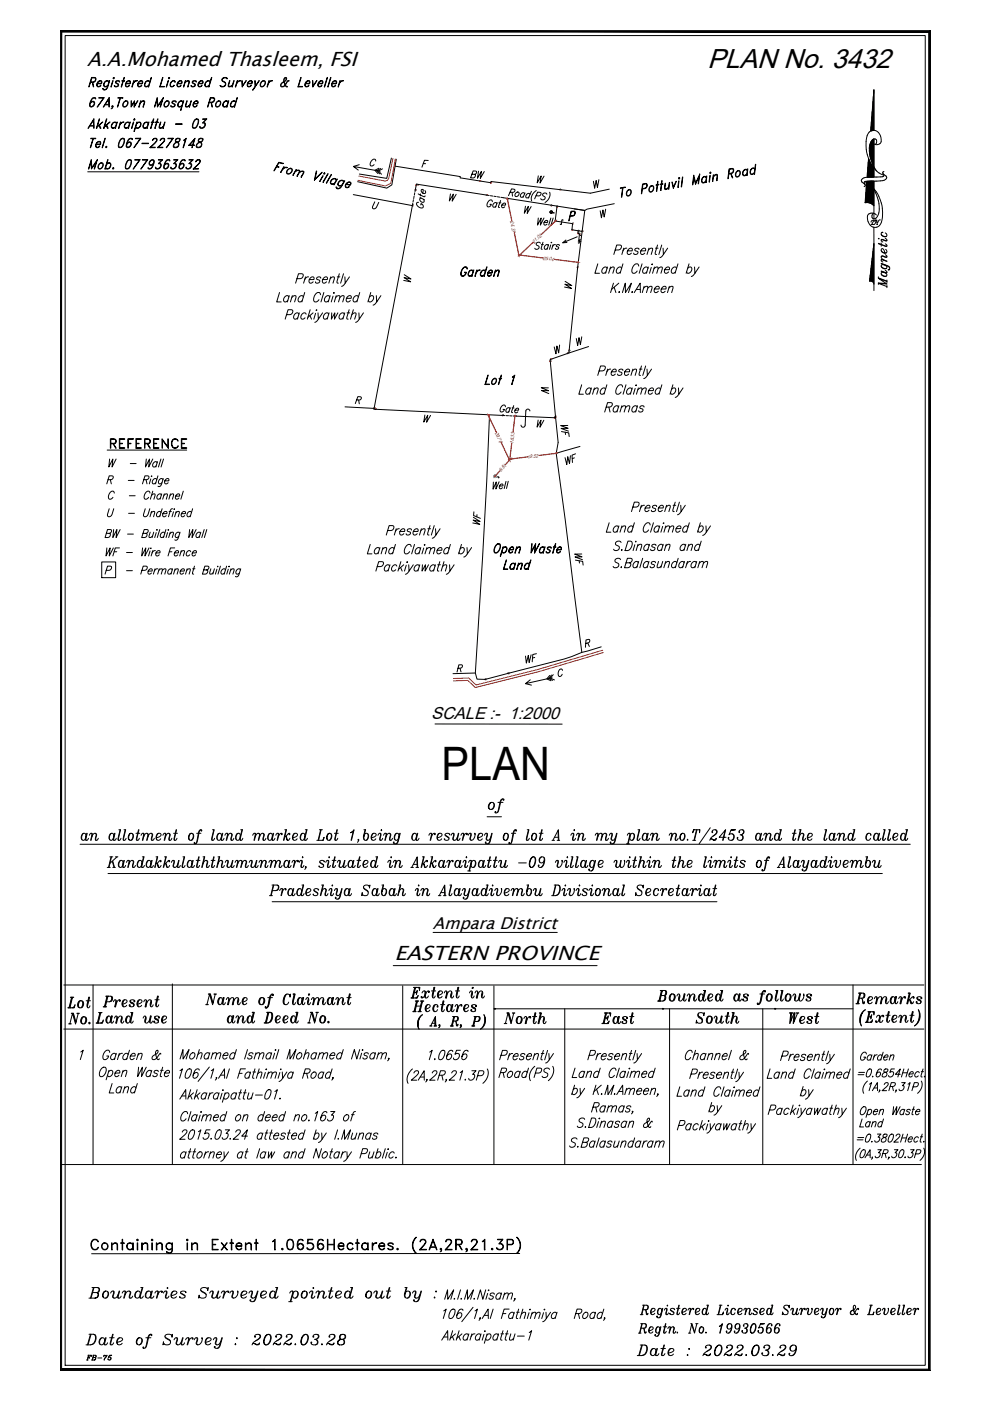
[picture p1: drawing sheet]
<svg xmlns="http://www.w3.org/2000/svg" width="210mm" height="297mm" viewBox="0 0 210 297" stroke-linecap="round" stroke-linejoin="round" font-family="sans-serif">
<defs><g id="words">
<text font-size="9.8" x="93.6" y="165.3">PLAN</text>
<g font-size="6.2">
<text x="102.3" y="173.6">of</text>
<text x="168.3" y="234.2">by</text>
</g>
<text font-size="5.8" x="150" y="14.4">PLAN No. 3432</text>
<g font-size="5.7">
<text x="180.3" y="214.1">Remarks</text>
<text x="13.4" y="218.4">No.</text>
<text x="105.8" y="218.4">North</text>
<text x="126.3" y="218.4">East</text>
<text x="166.2" y="218.4">West</text>
<text x="153.8" y="237.8" transform="rotate(-90 153.8 237.8)">by</text>
<text x="52.2" y="286.5">2022.03.28</text>
</g>
<g font-size="5.3">
<text x="127" y="88.5">Ramas</text>
<text x="121.7" y="93.8" transform="rotate(-90 121.7 93.8)">WF</text>
<text x="105.5" y="122.1">Land</text>
<text x="110.1" y="141.8">WF</text>
<text x="13.1" y="214.8">Lot</text>
<text x="85.7" y="212.7">Extent in</text>
<text x="86.4" y="215.5">Hectares</text>
<text x="19" y="218">Land use</text>
<text x="46.9" y="218">and Deed No.</text>
<text x="146.4" y="218">South</text>
<text x="134.1" y="288.6">Date :</text>
<text x="147.8" y="288.6">2022.03.29</text>
</g>
<text font-size="5.3" fill="#f00" x="122.8" y="99.8" transform="rotate(-90 122.8 99.8)">WF</text>
<g font-size="4.9">
<text x="98.4" y="39.2">BW</text>
<text x="124.5" y="121" transform="rotate(-90 124.5 121)">WF</text>
<text x="20.5" y="225.8">Garden &amp;</text>
<text x="21.9" y="232.8">Land</text>
<text x="181" y="240.2">Land</text>
</g>
<g font-size="4.4">
<text x="88.2" y="36.7">F</text>
<text x="112.5" y="39.9">W</text>
<text x="77.6" y="45.5">U</text>
<text x="94.2" y="43.7">W</text>
<text x="84.3" y="61">W</text>
<text x="118.5" y="62.4">W</text>
<text x="74.1" y="86.8">R</text>
<text x="113.6" y="84.7">W</text>
<text x="102.7" y="112.5" transform="rotate(-90 102.7 112.5)">WF</text>
</g>
<g font-size="4.3">
<text x="18.5" y="13.9">A.A.Mohamed Thasleem, FSI</text>
<text x="83.6" y="203.6">EASTERN PROVINCE</text>
</g>
<text font-size="4" x="17.3" y="289.6">FB-75</text>
<text font-size="3.7" x="91.4" y="152.4">SCALE :- 1:2000</text>
<text font-size="3.6" x="91.8" y="197">Ampara District</text>
<text font-size="3.1" fill="#f0f" x="117.5" y="41.6">W</text>
<g font-size="3.1" fill="#f00">
<text x="110.4" y="89.6" transform="rotate(-90 110.4 89.6)">24</text>
<text x="106.9" y="98.8">N</text>
</g>
<g font-size="2.6">
<text x="86.8" y="41.6">W</text>
<text x="89.3" y="40.6" transform="rotate(-90 89.3 40.6)">30</text>
<text x="86.1" y="44.8">28</text>
<text x="116.4" y="48">B</text>
<text x="121.7" y="50.8">14</text>
<text x="78.3" y="87.8">26</text>
<text x="105.5" y="89.3">25</text>
<text x="118.5" y="89.6" transform="rotate(-90 118.5 89.6)">23</text>
</g>
<g font-size="2.6" fill="#f0f">
<text x="102.7" y="39.9">2</text>
<text x="121.4" y="50.1">B</text>
<text x="115.7" y="77.3">20</text>
<text x="121.4" y="76.2" transform="rotate(-90 121.4 76.2)">19</text>
<text x="106.5" y="143.9">33</text>
<text x="101.6" y="145.3">32</text>
</g>
<g font-size="2.6" fill="#f00">
<text x="106.5" y="43.4">4</text>
<text x="115.7" y="46.2">7</text>
<text x="111.1" y="55.4" transform="rotate(-90 111.1 55.4)">NJ</text>
<text x="121.4" y="57.9">17</text>
</g>
<g font-size="1.1" fill="#f00">
<text x="108.2" y="47" transform="rotate(79 108.2 47)">24.37</text>
<text x="113.3" y="51.7" transform="rotate(-44 113.3 51.7)">21.02</text>
<text x="115.1" y="55.1" transform="rotate(7 115.1 55.1)">25.04</text>
<text x="104.9" y="91.8" transform="rotate(65 104.9 91.8)">20.76</text>
<text x="108.8" y="94.1" transform="rotate(-83 108.8 94.1)">18.33</text>
<text x="106.2" y="100.1" transform="rotate(-48 106.2 100.1)">9.81</text>
<text x="111.8" y="97.2" transform="rotate(-7 111.8 97.2)">19.52</text>
</g>
</g></defs>
<!-- layer: TEXT -->
<g fill="none" stroke="#000" stroke-width=".21">
<path d="M13.8 7.5h182.4v282h-182.4zM19.2 17.4h.6a.63 .63 0 0 0 .5-.8l-.8-.1-.7 1.9 .6-2 .9 .1 .1 .3-.4 .6-.8 .1M19.6 17.5l.3 .9-.2-.9M20.7 17.7h.8v-.4a.65 .65 0 0 0-.8 .2 .65 .65 0 0 0 .1 .8l.6-.2a.53 .53 0 0 1-.8 .2 .79 .79 0 0 1 .1-.9 .79 .79 0 0 1 .8-.2v.6h-.9M22.2 17.4a.53 .53 0 0 1 .8-.2l.1 .2a.64 .64 0 0 0-.9 0 .64 .64 0 0 0 0 .9l.7-.2a.53 .53 0 0 1-.8 .2l-.1-.4zM23.2 17.1l-.4 1.4a.69 .69 0 0 1-.9 .5l-.1-.2 .3 .2 .5-.2zM23.9 17.1l-.4 1.3zM24 16.5h.2l-.1 .2zM24.1 16.5v.1zM24.3 18.2h.7M24.5 17.5l.6 .4 .1 .1a.49 .49 0 0 1-.5 .4 .49 .49 0 0 1-.5-.3l.1 .2M24.6 17.3h.7"/>
<path d="M24.7 17.2l-.1 .4M25.1 17.9l-.2 .4M25.3 17.2l.1 .2-.1-.2a.52 .52 0 0 0-.8 .4l.6 .3M25.9 17.1h.5zM26.3 16.4l-.6 2zM26.7 17.7h.8l.1-.4a.65 .65 0 0 0-.8 .2 .65 .65 0 0 0 0 .8l.5-.1 .1-.2 .1 .1a.53 .53 0 0 1-.8 .2 .78 .78 0 0 1 .1-.9 .78 .78 0 0 1 .8-.2v.6h-.9M28.4 17.1l-.4 1.3zM28.4 17.4l.7-.3-.5 .2-.3 .4zM29.3 17.7h.8l.1-.4a.65 .65 0 0 0-.8 .2 .65 .65 0 0 0 0 .8h.3l.3-.3 .1 .1a.53 .53 0 0 1-.8 .2 .78 .78 0 0 1 0-.9 .78 .78 0 0 1 .9-.2v.6h-.9M30.9 17.4a.54 .54 0 0 1 .8-.2l.1 .2a.64 .64 0 0 0-.9 0 .64 .64 0 0 0 0 .9l.6-.2a.54 .54 0 0 1-.8 .2l-.1-.4zM32 16.4l-.6 2zM34.5 16.4l-.5 1.9 .8 .1h-.9z"/>
<path d="M35.6 17.1l-.4 1.3zM35.7 16.5h.3l-.2 .2zM35.8 16.5l.1 .1zM36.3 17.4a.53 .53 0 0 1 .8-.2v.3v-.2a.65 .65 0 0 0-.8 .2 .65 .65 0 0 0 0 .8l.5-.1 .1-.2v.1a.53 .53 0 0 1-.7 .2l-.1-.4zM37.7 17.7h.8v-.4a.65 .65 0 0 0-.8 .2 .65 .65 0 0 0 .1 .8l.4-.1 .2-.2v.1a.54 .54 0 0 1-.8 .2 .79 .79 0 0 1 .1-.9 .79 .79 0 0 1 .8-.2v.6h-.9M39.3 17.5l.5-.4 .4 .1-.3 1.2 .1-1.1-.2-.1zM39.3 17.1l-.4 1.3zM40.6 18.2h.7M40.8 17.5l.6 .4v.2a.49 .49 0 0 1-.4 .3 .49 .49 0 0 1-.5-.3l.1 .2M40.9 17.3h.7M41 17.2l-.2 .4M41.3 17.9l-.1 .4"/>
<path d="M41.5 17.2l.1 .2v-.2a.52 .52 0 0 0-.8 .4l.6 .3M42.1 17.7h.8l.1-.4a.65 .65 0 0 0-.8 .2 .65 .65 0 0 0 0 .8l.7-.2a.53 .53 0 0 1-.8 .2 .79 .79 0 0 1 0-.9 .79 .79 0 0 1 .9-.2v.6h-.9M43.7 17.4a.53 .53 0 0 1 .7-.2l.1 .2a.64 .64 0 0 0-.8 0 .64 .64 0 0 0 0 .9l.6-.2a.53 .53 0 0 1-.8 .2l-.1-.4zM44.8 16.4l-.6 2zM47.1 16.7a.7 .7 0 0 1 1.1 0l-.3-.2-.6 .1-.2 .3 .2 .3a.69 .69 0 0 1 .6 .7 .67 .67 0 0 1-.5 .5 .67 .67 0 0 1-.7-.3h.1a.54 .54 0 0 0 .7 .2 .54 .54 0 0 0 .2-.7l-.6-.4zM48.7 17.1l-.2 1.1 .3 .1 .5-.3-.4 .3-.4 .1-.1-.4zM49.6 17.1l-.4 1.3zM50.3 17.1l-.4 1.3zM50.4 17.4l.6-.3-.4 .2-.4 .4zM51.3 17.1l.1 1.1 .8-1.1-.8 1.3zM52.6 17.7h.8v-.4a.65 .65 0 0 0-.8 .2 .65 .65 0 0 0 .1 .8l.4-.1 .1-.2 .1 .1a.53 .53 0 0 1-.8 .2 .78 .78 0 0 1 .1-.9 .78 .78 0 0 1 .8-.2v.6h-.9M54.2 18.2l-.2-1.1 .1 1.3"/>
<path d="M54.9 17.1l-1.3 2zM55.4 17.4a.53 .53 0 0 1 .8-.2 .78 .78 0 0 1-.1 .9 .78 .78 0 0 1-.8 .2l-.1-.4zM55.5 17.4l.5-.2a.61 .61 0 0 1 .1 .8 .61 .61 0 0 1-.9 .1zM57 17.1l-.4 1.3zM57.1 17.4l.6-.3-.8 .6zM60.3 16.6h.4M60.4 16.5a1.36 1.36 0 0 0 .5 1.8v.1a1.45 1.45 0 0 1-.6-1.9h.5l-.1 .4-.9 .8-.2 .5h.6l.8-1 .3-.1-.4 .2M60.7 16.5l-.2 .6-1 .8 .1 .4a.68 .68 0 0 0 1-.4l.4-.7M63.8 16.4l-.5 1.9h.9l-1 .1zM64.8 17.7h.8v-.4a.65 .65 0 0 0-.8 .2 .65 .65 0 0 0 .1 .8l.4-.1 .2-.2v.1a.53 .53 0 0 1-.8 .2 .78 .78 0 0 1 .1-.9 .78 .78 0 0 1 .8-.2v.6h-.9M66.3 17.1l.1 1.1 .8-1.1-.9 1.3zM67.5 17.7h.8l.1-.4a.65 .65 0 0 0-.8 .2 .65 .65 0 0 0 0 .8l.5-.1 .1-.2 .1 .1a.53 .53 0 0 1-.8 .2 .78 .78 0 0 1 .1-.9 .78 .78 0 0 1 .8-.2v.6h-.9"/>
<path d="M69.4 16.4l-.7 2zM70.1 16.4l-.6 2zM70.4 17.7h.9v-.4a.65 .65 0 0 0-.8 .2 .65 .65 0 0 0 .1 .8l.6-.2a.53 .53 0 0 1-.8 .2 .79 .79 0 0 1 .1-.9 .79 .79 0 0 1 .8-.2v.6h-.9M72.1 17.1l-.4 1.3zM72.1 17.4l.7-.3-.5 .2-.3 .4zM197.1 6.5l.1 .1M197.2 6.5h.1M19 26.7h.9M19 22.2l.1 .3 .2 .1 .6-.4M19.1 26.6h.8M19.1 21.9l.5-.3h.3l.1 .3M19.3 29.3h1z"/>
<path d="M19.4 33.8l.1 1.8 1.1-1.8-.6 2 .4-1.5-1 1.5-.1-1.5-.6 1.5zM19.6 21.6l-.5 .4M19.6 20.9h.7M19.7 29.4l-.6 1.9 .7-1.9M19.7 20.8l-.2 .3a1.32 1.32 0 0 0-.3 1.5M19.8 21.6a.62 .62 0 0 1-.3 1M19.9 25.2v2l-.1-1.7-1.2 1.7zM20.2 20.8l.1 .2v-.2l-.4-.1a1.72 1.72 0 0 0-.8 1.9 .67 .67 0 0 0 .8-.3 .67 .67 0 0 0-.2-.8l-.5 .2M20.4 30.6h.8l.1-.4a.65 .65 0 0 0-.8 .2 .65 .65 0 0 0 0 .8l.5-.1 .1-.2 .1 .1a.54 .54 0 0 1-.8 .2 .79 .79 0 0 1 0-.9 .79 .79 0 0 1 .9-.2v.5h-.9M20.6 26.8l1.2-.9-1.2 1M21 34.8a.53 .53 0 0 1 .8-.2 .78 .78 0 0 1-.1 .9 .78 .78 0 0 1-.8 .2 .77 .77 0 0 1 .1-.9zM21 25.2l-.6 2z"/>
<path d="M21.1 26.4l.3 .8h-.2l-.2-.7M21.1 34.8l.5-.2a.62 .62 0 0 1 .1 .9 .62 .62 0 0 1-.9 .1zM22 20.7l-1.4 2 1.5-2h-1.1l1 .1M22.2 26.8l1.1-.9-1.2 1M22.2 22.2h1M22.3 29.3l-.7 2zM22.3 22.1h.8M22.4 31.1h.3l-.2 .2zM22.5 31.1l.1 .1zM22.6 25.2l-.6 2zM22.6 26.4l.3 .8h-.1l-.3-.7M22.6 34.8a.53 .53 0 0 1 .8-.2 .78 .78 0 0 1-.1 .9 .78 .78 0 0 1-.8 .2l-.1-.1a.64 .64 0 0 0 .9-.1 .64 .64 0 0 0 0-.9z"/>
<path d="M22.8 33.8l-.6 2zM23.1 20.7l.1 2-.1-1.7-1.2 1.7zM23.7 23l.2-.4h-.2l.2-.2v.4l-.4 .3M23.8 22.5l.1 .1zM23.8 26.2a.53 .53 0 0 1 .8-.2l.1 .2a.64 .64 0 0 0-.9 0 .64 .64 0 0 0 .1 .9l.6-.2a.53 .53 0 0 1-.8 .2l-.1-.5zM23.8 22.7l.1 .1M23.9 35.7h.2l-.1 .1zM24 35.7h.1M24.8 25.9l-.4 1.3zM25 20.7h1.1zM25.2 31.1h.6M25.5 20.8l-.6 1.9 .6-1.9"/>
<path d="M25.5 25.9l-.4 1.3zM25.6 26.2l.7-.3-.5 .2-.4 .3zM25.7 29.5h.6M25.7 29.4h.7a1.72 1.72 0 0 1-.9 1.9l-.4-.1v-.3l.1-.7zM25.8 29.4l-.3 .3a1.96 1.96 0 0 0-.3 1.5M26.2 21.6a.54 .54 0 0 1 .8-.1 .79 .79 0 0 1 0 .8 .79 .79 0 0 1-.9 .3l-.1-.5zM26.3 29.4l-.1 1.1-.5 .7M26.3 21.6l.6-.1a.62 .62 0 0 1 0 .8 .62 .62 0 0 1-.8 .1zM26.6 26.2a.53 .53 0 0 1 .8-.2l.1 .2a.64 .64 0 0 0-.9 0 .64 .64 0 0 0 0 .9l.6-.2a.53 .53 0 0 1-.8 .2v-.5zM26.6 35.7h.7M26.8 30.8l.1 .3 .2 .1 .6-.4M26.9 30.6l.5-.4 .3 .1 .1 .3"/>
<path d="M27.1 34h.7M27.2 33.9h.6a1.72 1.72 0 0 1-.8 1.9l-.4-.1v-.2l.1-.8zM27.3 33.9l-.3 .3a1.96 1.96 0 0 0-.3 1.5M27.3 30.2l-.4 .4M27.4 29.5h.6M27.5 29.4l-.3 .3a1.32 1.32 0 0 0-.2 1.5M27.5 25.9l-.4 1.3zM27.6 30.2a.63 .63 0 0 1-.3 1M27.7 33.9v1.1l-.5 .7M27.8 21.4l.1 1 .6-1v1l.8-1-.9 1.3v-1.1l-.6 1.1zM28 29.4l.1 .2v-.2l-.4-.1a1.72 1.72 0 0 0-.9 1.9 .67 .67 0 0 0 .9-.3 .67 .67 0 0 0-.2-.8l-.5 .3M28.3 25.9l-.4 1.3z"/>
<path d="M28.4 25.3h.2l-.1 .2zM28.5 25.3v.1zM29 25.9l-.6 2zM29 26.2a.53 .53 0 0 1 .8-.2 .79 .79 0 0 1-.1 .9 .79 .79 0 0 1-.8 .2l-.1-.2a.64 .64 0 0 0 .9-.1 .64 .64 0 0 0-.1-.8zM29.6 33.8l-1.4 2 1.5-2h-1.1l1 .1M29.8 29.3l-1.4 2 1.5-2h-1.2l1 .1M29.8 21.7l.5-.3 .4 .1-.3 1.2 .2-1.1-.3-.1zM29.8 21.4l-.4 1.3zM30.1 30.4h1.4zM30.5 26.2a.53 .53 0 0 1 .8-.2l.1 .2a.64 .64 0 0 0-.8 0 .64 .64 0 0 0 0 .9l.6-.2a.53 .53 0 0 1-.8 .2 .77 .77 0 0 1 .1-.9zM31.3 33.8l-1.5 2 1.5-2h-1.1l1 .1M31.4 35.7h.7"/>
<path d="M31.5 25.9l-.4 1.3zM31.7 34.6v.3l.3 .1 .3-.1 .3-.3M31.8 34.3l.5-.4 .3 .1v.3M31.9 31.2l1 .1h-1.1l1.2-1.2a.41 .41 0 0 0 .1-.7h-.4l-.4 .4a.51 .51 0 0 1 .5-.5 .51 .51 0 0 1 .5 .4l-.4 .7-1.1 .9M32.1 25.9h.5zM32.2 33.9a.64 .64 0 0 0-.3 1.1M32.4 33.9a1.32 1.32 0 0 1-.2 1.6l-.2 .2M32.5 34.8a.54 .54 0 0 1-.8 .2 .73 .73 0 0 1 .1-.8 .73 .73 0 0 1 .8-.3 1.72 1.72 0 0 1-.8 1.9l-.4-.1v-.1l.1 .1M32.5 25.2l-.6 2zM32.6 34.5l-.5 .5M33 25.9h.5zM33 35.6l.2 .1"/>
<path d="M33.3 20.7l.2 1.7 1.1-1.7-.6 2 .4-1.5-1 1.5-.1-1.5-.6 1.5zM33.4 25.2l-.6 2zM33.5 31.2l1 .1h-1.1l1.2-1.2a.41 .41 0 0 0 .1-.7h-.3l-.5 .4a.51 .51 0 0 1 .5-.5 .51 .51 0 0 1 .5 .4l-.4 .7-1 .9M33.7 34.6h.2a.69 .69 0 0 1 0 1 .69 .69 0 0 1-.9 .1l-.1-.2 .2 .2a.68 .68 0 0 0 .9-.3M33.9 34.7a.57 .57 0 0 1 0 .9l-.3 .1M34 25.9l-.2 1.1 .3 .1 .5-.3-.3 .3-.4 .1-.2-.4zM34.4 33.9l-.8-.1h.9l-.8 .9M34.4 33.8l-.8 .9 .4 .1 .1 .3M34.8 35.4v.3h.2l.6-.3M34.8 35.1l.6-.4 .3 .1v.3M34.9 25.9l-.4 1.3zM35 21.6a.53 .53 0 0 1 .8-.1 .79 .79 0 0 1-.1 .8 .79 .79 0 0 1-.8 .3 .79 .79 0 0 1 .1-1z"/>
<path d="M35.1 21.6l.5-.1a.62 .62 0 0 1 .1 .8 .62 .62 0 0 1-.9 .1zM35.3 34.7l-.5 .5M35.3 34h.7M35.4 33.9l-.2 .3a1.3 1.3 0 0 0-.2 1.5M35.5 34.7a.63 .63 0 0 1-.3 1M35.9 33.9l.1 .2v-.2l-.4-.1a1.72 1.72 0 0 0-.8 1.9 .67 .67 0 0 0 .8-.2 .67 .67 0 0 0-.1-.9l-.6 .3M36.2 35.6l.2 .1M36.3 22.5h.7M36.5 21.7l.6 .4v.2a.49 .49 0 0 1-.4 .4 .49 .49 0 0 1-.5-.3l.1 .2M36.6 21.6h.7M36.7 29.3l-1.5 2 1.5-2h-1.1l1 .1M36.7 21.5l-.1 .3"/>
<path d="M36.8 31l.2 .2M36.9 34.6h.2a.69 .69 0 0 1 .1 1 .69 .69 0 0 1-1 .1v-.2l.1 .2a.68 .68 0 0 0 1-.3M37 22.1l-.1 .5M37.1 34.7a.63 .63 0 0 1-.3 1M37.2 26.3h1.4zM37.2 21.5l.1 .1v-.1a.52 .52 0 0 0-.8 .3l.6 .4M37.3 29.5h.8M37.4 29.4l-.2 .4 .2 .4a.53 .53 0 0 1 .3 .8 .53 .53 0 0 1-.9-.1l.2-.4 .9-.4 .3-.5v-.2l-.2-.1zM37.4 29.4l-.1 .6a.68 .68 0 0 1 .6 .9 .68 .68 0 0 1-1.1 .2v-.5l.6-.4a.64 .64 0 0 0 .7-.8M37.6 33.9l-.8-.1h.9l-.8 .9M37.6 33.8l-.8 .9 .5 .1v.3M37.8 31l-.3 .2"/>
<path d="M37.9 21.6a.53 .53 0 0 1 .8-.1l.1 .1a.64 .64 0 0 0-.9 .1 .64 .64 0 0 0 0 .9l.7-.2a.53 .53 0 0 1-.8 .2l-.1-.5zM38 35.4l.1 .3h.2l.6-.3M38.1 35.1l.5-.4 .3 .1 .1 .3M38.5 34.7l-.5 .5M38.6 34h.6M38.7 33.9l-.3 .3a1.32 1.32 0 0 0-.2 1.5M38.8 34.7a.63 .63 0 0 1-.4 1M38.9 21.4l-.6 2zM39 29.7l.5-.4-.7 2 .6-1.8zM39.2 33.9l.1 .2-.1-.2-.3-.1a1.72 1.72 0 0 0-.9 1.9 .67 .67 0 0 0 .9-.2 .67 .67 0 0 0-.2-.9l-.6 .3M39.5 35.6l.2 .1M39.6 21.4l-.2 1.1 .3 .1 .5-.3-.5 .4h-.2l-.2-.4z"/>
<path d="M40.1 30.7l1.1 .1h-1.2l1.4-1.5-.7 2 .5-1.7-1.1 1.2M40.2 34.6h.1a.69 .69 0 0 1 .1 1 .69 .69 0 0 1-1 .1v-.2l.1 .2a.68 .68 0 0 0 1-.3M40.4 34.7a.63 .63 0 0 1-.3 1M40.5 21.4l-.4 1.3zM40.9 33.9l-.8-.1h.9l-.9 .9M40.9 27h.6M40.9 33.8l-.8 .9 .4 .1 .1 .3M41 35.7l1.1 .1h-1.2l1.3-1.2a.41 .41 0 0 0 0-.7h-.3l-.4 .4a.51 .51 0 0 1 .4-.5 .51 .51 0 0 1 .6 .4l-.5 .7-1 .9M41.1 21.9h.8v-.3a.65 .65 0 0 0-.8 .2 .65 .65 0 0 0 .1 .8l.4-.1 .2-.2v.1a.53 .53 0 0 1-.8 .2 .78 .78 0 0 1 .1-.9 .78 .78 0 0 1 .8-.2v.5h-.9M41.4 25.4h.6M41.4 25.3h.7a1.76 1.76 0 0 1-.9 1.9l-.3-.1a1.93 1.93 0 0 1 .5-1.8zM41.5 25.3l-.3 .3a1.96 1.96 0 0 0-.3 1.5"/>
<path d="M41.6 31l.2 .2M42 25.3a1.95 1.95 0 0 1-.6 1.8M42.2 29.5h.8M42.2 29.4l-.2 .6 .5 .3a.55 .55 0 0 1 0 .8 .55 .55 0 0 1-.8-.2l.2-.4 .8-.4 .4-.5-.1-.2-.2-.1zM42.3 29.4l-.2 .6a.68 .68 0 0 1 .6 .9 .68 .68 0 0 1-1.1 .2l.1-.5 .5-.4a.66 .66 0 0 0 .7-.8M42.4 26.9l.2 .2M42.6 31l-.3 .2M43.1 26h.1a.69 .69 0 0 1 .1 .9 .69 .69 0 0 1-1 .1v-.2l.1 .2a.69 .69 0 0 0 1-.3M43.3 26.1a.62 .62 0 0 1-.3 1M43.8 25.3l-.8-.1h.9l-.9 .9M43.8 25.2l-.8 .9 .4 .1 .1 .2M44.4 21.6h.5a.61 .61 0 0 0 .5-.7l-.7-.1-.7 1.9 .6-2 .9 .1v.3l-.2 .5-.4 .1h-.5"/>
<path d="M44.8 21.7l.2 1-.2-1M45.9 21.6a.53 .53 0 0 1 .8-.1 .78 .78 0 0 1-.1 .8 .78 .78 0 0 1-.8 .3l-.1-.5zM46 21.6l.5-.1a.61 .61 0 0 1 .1 .8 .61 .61 0 0 1-.8 .1zM47.5 21.6a.54 .54 0 0 1 .7-.1l.2 .1a.64 .64 0 0 0-.9 .1 .64 .64 0 0 0 0 .9l.6-.2a.54 .54 0 0 1-.8 .2l-.1-.5zM48.4 21.4l-.4 1.3zM49.1 21.6a.54 .54 0 0 1 .8-.1l.1 .1a.64 .64 0 0 0-.9 .1 .64 .64 0 0 0 0 .9l.6-.2a.54 .54 0 0 1-.8 .2v-.5zM50.3 20.7l-.7 2zM58.7 35.3l.5 .1h-.6M59.1 34.4l.9 .2-.9-.1-1 1.7zM60.2 35.3l-.7 1.2zM60.2 35.6l.7-.1-.5 .1-.4 .3zM61.1 35.9a.52 .52 0 0 1 .8-.1 .78 .78 0 0 1-.2 .9 .78 .78 0 0 1-.9 .1 .79 .79 0 0 1 .3-.9z"/>
<path d="M61.2 35.9l.6-.1a.61 .61 0 0 1-.1 .8 .61 .61 0 0 1-.9 0zM62.7 36.3l.5-.3 .4 .2-.6 1.2 .5-1.1-.3-.2zM62.8 35.9l-.7 1.2zM63.5 36.5l.6-.2 .4 .1-.6 1.2 .4-1.1-.2-.2zM67.1 36.3l-.3 1.6 1.5-1.4-1.6 1.7zM68.5 37.3l-.7 1.2zM68.7 36.7l.2 .1-.2 .1zM68.7 36.7l.1 .1zM69.5 36.8l-1 1.8zM70.2 37l-1 1.8zM70.4 38a.54 .54 0 0 1 .8 0l.1 .2a.64 .64 0 0 0-.9-.1 .64 .64 0 0 0-.1 .8h.6a.54 .54 0 0 1-.8 0 .79 .79 0 0 1 .3-.9zM71.3 39.7l.4 .3 .4-.1 1-1.6-.7 1.3a.69 .69 0 0 1-1.1 .3z"/>
<path d="M71.4 37.9l-.7 1.3zM72 38.4a.55 .55 0 0 1 .8 0l.1 .2a.64 .64 0 0 0-.9-.2 .64 .64 0 0 0-.2 .9h.7a.53 .53 0 0 1-.8 0 .79 .79 0 0 1 .3-.9zM73.4 39l.8 .2 .1-.4a.65 .65 0 0 0-.8 .1 .65 .65 0 0 0-.1 .8h.5l.1-.2 .1 .1a.52 .52 0 0 1-.9 0 .79 .79 0 0 1 .3-.8 .79 .79 0 0 1 .9-.1l-.1 .6-.9-.2M79.7 34.1l-.1-.2a.89 .89 0 0 0-.9 .3 .89 .89 0 0 0-.1 1l.4-.1 .3-.2M127 38.1l-.3 1.6-.3-1.4-.3 1.6-.3-1.5M131.5 39.8l1.1-.1zM132.1 39.8l-.3 2 .2-2M136.2 40l.8-.3 .1-.6h-.8l-.3 2 .2-2.1h.9l.1 .2-.1 .5-.3 .3-.6 .1M137.9 39.6l.4-.2a.61 .61 0 0 1 .2 .9 .61 .61 0 0 1-.8 .2v-.5zM137.9 39.5l.4-.2a.75 .75 0 0 1 .3 .9 .75 .75 0 0 1-.8 .5 .83 .83 0 0 1 .1-1.2zM139.1 39.2l.6-.1-.6 .2zM139.4 38.5l-.2 2z"/>
<path d="M140 39l.5-.1zM140.3 38.3l-.3 2.1zM141 38.9v1.1l.3 .1 .5-.4-.5 .5h-.2l-.2-.4zM141.9 38.7l-.2 1.4zM142.5 38.6l.3 1.1 .6-1.3-.6 1.5zM143.9 38.4l-.2 1.3zM144 37.8h.1M144 37.7h.1l-.2 .3zM144.7 37.5l-.3 2.1zM147.1 37.1l.4 1.7 .9-1.9-.3 2.1 .1-1.6-.7 1.7-.4-1.5-.3 1.6zM149.1 37.6l.4-.2 .3 .2a.64 .64 0 0 0-.9 .2 .64 .64 0 0 0 .2 .9l.6-.3a.55 .55 0 0 1-.8 .3 .83 .83 0 0 1 .2-1.1zM149.8 37.3l-.2 1.4z"/>
<path d="M150.5 37.2l-.2 1.4zM150.6 36.6l.1 .1zM150.6 36.5l.1 .2-.1 .1zM151.2 37.1l-.1 1.4zM151.5 37.1l.6-.1-.1 1.3v-1.2h-.3l-.4 .4zM154.5 36.8l.6-.1a.61 .61 0 0 0 .3-.8h-.7l-.4 2 .3-2.1h.8l.2 .2-.3 .7-.8 .2M155 36.8l.4 .9-.5-.9M156.2 36.4l.4-.2a.61 .61 0 0 1 .2 .8 .61 .61 0 0 1-.8 .3v-.5zM156.2 36.3l.5-.2a.76 .76 0 0 1 .2 .9 .76 .76 0 0 1-.8 .5 .83 .83 0 0 1 .1-1.2zM157.8 36l.4-.1 .2 .2a.64 .64 0 0 0-.8 .2 .64 .64 0 0 0 .2 .9l.5-.3a.55 .55 0 0 1-.7 .3 .83 .83 0 0 1 .2-1.2zM158.5 35.8l-.2 1.4zM159.4 35.8l.4-.2 .2 .2a.64 .64 0 0 0-.8 .3 .64 .64 0 0 0 .2 .8l.5-.3a.53 .53 0 0 1-.7 .3 .83 .83 0 0 1 .2-1.1z"/>
<path d="M160.2 34.8l-.3 2.1zM63 59.1l1-.1 .3-.6-.1-.3-.9-.1-.6 2M64.8 58.7l-.4 1.3M65.4 58.7a.81 .81 0 0 0-.8 .6M65.6 59.3h.9l.1-.4a.72 .72 0 0 0-1 .1 .72 .72 0 0 0 0 .9 .53 .53 0 0 0 .8-.2M68 59v-.2a.52 .52 0 0 0-.9 .4l.7 .3v.2a.49 .49 0 0 1-.4 .3 .49 .49 0 0 1-.5-.3M68.4 59.3h1v-.4a.72 .72 0 0 0-.9 .1 .72 .72 0 0 0 0 .9 .53 .53 0 0 0 .7-.2M70 59.1l.5-.4 .4 .1-.3 1.2M70.1 58.7l-.4 1.3M71.5 58.7h.6M71.9 58l-.5 1.7v.2l.3 .1M72.8 58l-.6 2"/>
<path d="M73.1 58.7l.1 1.3 .9-1.3M88.7 42.9h-.3a.89 .89 0 0 0 .3 1 .89 .89 0 0 0 1 .1l-.1-.6-.3-.2-.1 .3M89.2 42a.52 .52 0 0 0-.1 .7 .52 .52 0 0 0 .7 .2l.1-.3-.1-.3M90.1 40.4l.2 .3a.52 .52 0 0 1-.7 .3 .52 .52 0 0 1-.3-.7l.5-.1-.2 .7M98.1 56.9a.51 .51 0 0 1 .5-.3 .51 .51 0 0 1 .5 .3l-.1 .2-.2-.4a1.23 1.23 0 0 0-.8 1.8h.3l.4-.4 .1-.3-.3-.1h.4l-.1 .4a.56 .56 0 0 1-.5 .5 .56 .56 0 0 1-.6-.3v-.5zM99.5 57.5l.4-.3h.2l.2 .3a.63 .63 0 0 0-.8 .1 .63 .63 0 0 0 0 .9l.6-.2-.6 .3a.64 .64 0 0 1 0-1.1zM100.4 57.2l-.4 1.4zM101.1 57.2l-.4 1.4zM101.1 57.5l.7-.3-.8 .6zM102.1 57.5l.4-.3h.2l.2 .3a.63 .63 0 0 0-.9 .1 .63 .63 0 0 0 .1 .9l.6-.2-.4 .3-.4-.1-.1-.5zM103.2 56.6l-.6 2zM103.5 57.8h.8v-.4a.64 .64 0 0 0-.8 .3 .64 .64 0 0 0 .1 .8l.6-.2-.6 .3a.76 .76 0 0 1-.1-.9 .76 .76 0 0 1 .8-.4v.6h-.8"/>
<path d="M104.4 42.8l-.1-.3a.89 .89 0 0 0-.9 .4 .89 .89 0 0 0 0 1l.4-.1 .3-.3 .1-.2h-.3M105 57.6l.5-.4 .4 .1-.3 1.3 .1-1.2-.2-.1zM105.1 57.2l-.5 1.4zM105.3 43.2a.52 .52 0 0 0-.7-.1 .52 .52 0 0 0-.1 .7l.3 .1 .3-.2M105.4 43l-.3 .9M108.2 40.7l.7 .1 .3-.4-.1-.2-.6-.2-.7 1.5M109.4 40.9l.3-.2a.47 .47 0 0 1 .2 .7 .47 .47 0 0 1-.7 0zM111.2 41.1a.52 .52 0 0 0-.7-.1 .52 .52 0 0 0-.1 .7l.2 .1 .4-.1M111.3 40.9l-.4 1M111.4 43.7l-.2 1.5 .8-1.4-.2 1.5 .8-1.5M112.4 41.3a.52 .52 0 0 0-.8-.2 .52 .52 0 0 0-.1 .8l.3 .1 .3-.2M112.7 40.6l-.7 1.4"/>
<path d="M113.7 41.5h.7l.3-.4v-.2l-.7-.2-.6 1.5M113.7 40.4a1.96 1.96 0 0 0-1 2.2M114.1 46.2l-.1 1.5 .7-1.5-.1 1.5 .7-1.5M114.6 51.6a.46 .46 0 0 0-.6-.2 .46 .46 0 0 0-.3 .5l.5 .2a.46 .46 0 0 1-.1 .8 .46 .46 0 0 1-.7-.3M114.8 51.9h.4M115.1 51.4l-.3 1.2-.1 .2 .3 .1M115.4 47.2h.7v-.3a.54 .54 0 0 0-.7 .1 .54 .54 0 0 0 .1 .7l.5-.2M116 41.2a.43 .43 0 0 0-.6-.3 .43 .43 0 0 0-.2 .6l.3 .2a.46 .46 0 0 1-.2 .7 .46 .46 0 0 1-.6-.3M116.2 52.1a.52 .52 0 0 0-.7 0 .52 .52 0 0 0 0 .7l.3 .1 .3-.3M116.3 51.9l-.3 1M116.5 40.8a1.91 1.91 0 0 1-.9 2.1M116.8 51.9l-.3 1"/>
<path d="M116.9 51.4h.1zM117.3 51.9l-.3 1M117.8 51.9h-.4l-.3 .4M118.6 52.1l-.2-.2-.5 .2 .2 .2 .3 .1-.1 .4-.4 .1-.1-.3M120.9 45.7l.8-.1 .2-.7h-.8l-.5 1.9 .5-2h.8l.1 .3-.2 .5-.3 .2h-.6M126.7 55.9l-.6 2h1M128.4 44.4l-.3 1.6-.3-1.5-.3 1.7-.2-1.5M128.7 56.9l-.1-.2a.75 .75 0 0 0-.9 .3 .75 .75 0 0 0 .1 .9l.7-.2M128.8 56.6l-.4 1.3M129.3 57l.6-.4 .3 .1-.3 1.2M129.5 56.6l-.5 1.3M130.4 53l1-.1 .4-.6-.1-.3h-.9l-.7 2"/>
<path d="M131.8 56.9l-.1-.2a.75 .75 0 0 0-.9 .3 .75 .75 0 0 0 .1 .9l.7-.2M132.1 55.9l-.6 2M132.2 52.6l-.4 1.4M132.9 52.6a.79 .79 0 0 0-.8 .6M133 53.2h1v-.4a.72 .72 0 0 0-.9 .1 .72 .72 0 0 0 0 1 .53 .53 0 0 0 .8-.2M133.1 40.4l.4-.1a.61 .61 0 0 1 .2 .8 .61 .61 0 0 1-.8 .2v-.5zM133.1 40.3l.4-.1a.75 .75 0 0 1 .3 .9 .75 .75 0 0 1-.8 .4 .83 .83 0 0 1 .1-1.2zM135.4 56.4l-.1-.4a1.17 1.17 0 0 0-1.3 1.5l.1 .3a.68 .68 0 0 0 1-.3M135.5 52.9v-.2a.52 .52 0 0 0-.9 .4l.7 .3v.2a.49 .49 0 0 1-.4 .3 .49 .49 0 0 1-.5-.2M135.9 53.2h1v-.4a.72 .72 0 0 0-1 .1 .72 .72 0 0 0 0 1 .53 .53 0 0 0 .8-.2M136.1 55.9l-.6 2M137.4 56.9l-.1-.2a.75 .75 0 0 0-.9 .3 .75 .75 0 0 0 .1 .9l.6-.2"/>
<path d="M137.5 56.6l-.4 1.3M137.5 53l.5-.4 .4 .1-.3 1.3M137.6 52.6l-.4 1.4M138.1 56.7l-.4 1.2M138.2 56h.2zM138.6 57l.6-.4 .3 .1-.3 1.2M138.8 56.6l-.4 1.3M139 52.6h.5M139.4 52l-.5 1.6v.3l.3 .1M139.5 57l.6-.4 .3 .1-.3 1.2M140.3 52l-.6 2M140.6 52.6l.1 1.4 .9-1.4"/>
<path d="M140.7 54l-.3 .3-.5 .3M140.9 57.2h1v-.4a.72 .72 0 0 0-.9 .1 .72 .72 0 0 0 0 .9 .54 .54 0 0 0 .8-.1M143.4 56.9l-.1-.2a.75 .75 0 0 0-.8 .3 .75 .75 0 0 0 .1 .9l.6-.2M143.7 55.9l-.6 2M145.8 56.9a.53 .53 0 0 1 .8-.2 .78 .78 0 0 1-.1 .9 .78 .78 0 0 1-.8 .2l-.1-.1M146.1 55.9l-.6 2M147.3 56.6v1.3l.9-1.3M147.3 57.9l-.5 .6-.2 .1M184.7 47.6h.4M185.3 46.7l-.5 .9M185.5 47l.1-.2 .3-.1-.5 .8-.2 .1M185.7 46.6l-.8 .2-.2 .3"/>
<path d="M186.1 47.1h-.4M186.2 51.7l1.7 .6 .1-.3-.3-.3M186.2 51.6l1.6 .6 .2-.1M186.2 50.6h.2zM186.2 58.9l1.8 .7M186.2 58.7v.3M186.6 46.6l-.3 .2-.4 .8h.2M186.8 57.5a1.29 1.29 0 0 0 1.2 .2M186.8 58.1l.6 .4h.5M186.8 55.8l1.2 .5a.57 .57 0 0 1 .6 .3 .57 .57 0 0 1-.1 .7l-.2-.1h.2M186.8 55.9l1.5 .6 .3 .3M186.8 56.4l.6 .5h.5"/>
<path d="M186.8 55.1a1.28 1.28 0 0 1 1.2 .3M186.8 53.1l.6 .5h.5M186.8 49.7l.6 .4h.5M186.8 51.5v.7M186.9 57.8l.5-.1a.63 .63 0 0 1 .6 .7 .64 .64 0 0 1-.8 .1 .64 .64 0 0 1-.3-.7zM186.9 56.2l.5-.1a.63 .63 0 0 1 .6 .6 .64 .64 0 0 1-.8 .2 .64 .64 0 0 1-.3-.7zM187.1 49.3v-.1a.61 .61 0 0 0 0 .9 .61 .61 0 0 0 .8 0l.1-.3-.3-.4M187.7 57.3l.3 .3v.2a1.18 1.18 0 0 1-1.2-.3M187.7 54l.3 .3-.1 .3-.7-.3-.4 .1M187.7 50.5l.3 .3-.1 .3-1.1-.2M187.8 52.9a.46 .46 0 0 1 .1 .7 .61 .61 0 0 1-.9-.1 .61 .61 0 0 1 .1-.8l.3 .4 .2 .5M188 59.7l-1.8-.7 1.8 1.2-1.8-.1 1.8 .7"/>
<path d="M188 55.4a1.18 1.18 0 0 0-1.2-.3v.2l.4 .3M188 54.4l-1-.2-.2 .2a.74 .74 0 0 0 .6 .7M188 51l-1.1-.3-.1 .4 .4 .2M188 59.4v.5M59.3 62l-.6 2h.9M60.8 66.7l1-.1 .2-.3v-.5l-.9-.1-.6 2M61.2 63l-.1-.2a.75 .75 0 0 0-.8 .3 .75 .75 0 0 0 .1 .9l.6-.3M61.3 62.7l-.4 1.3M61.9 63.1l.5-.4 .4 .1-.3 1.2M62 62.7l-.4 1.3M63.4 66.6l-.1-.2a.75 .75 0 0 0-.9 .3 .75 .75 0 0 0 .1 1l.6-.3M63.5 66.3l-.4 1.4"/>
<path d="M64.3 63l-.1-.2a.75 .75 0 0 0-.9 .3 .75 .75 0 0 0 .1 .9l.7-.3M64.6 62l-.6 2M64.9 66.6l-.1-.2a.75 .75 0 0 0-.9 .3 .75 .75 0 0 0 .1 1l.7-.3M65.7 66.9l.4 .8M65.8 65.7l-.6 2M66.4 66.3l-1.1 1M66.9 66.4l-.4 1.3M67 65.8h.2zM67.4 66.3l.1 1.4 .9-1.4M67.5 67.7l-.8 .6M67.9 62.5l-.1-.4a1.19 1.19 0 0 0-1.3 1.6l.1 .2a.68 .68 0 0 0 1-.4M68.7 62l-.6 2"/>
<path d="M69.7 66.6l-.1-.2a.75 .75 0 0 0-.9 .3 .75 .75 0 0 0 .1 1l.7-.3M69.8 66.3l-.4 1.4M69.9 63l-.1-.2a.75 .75 0 0 0-.9 .3 .75 .75 0 0 0 .1 .9l.7-.3M70 62.7l-.4 1.3M70.3 66.3v1.4l.7-1.4-.1 1.4 .7-1.4M70.6 62.8l-.4 1.2M70.7 62.1h.2zM71.2 63.1l.5-.4 .4 .1-.3 1.2M71.3 62.7l-.4 1.3M72.1 63.1l.5-.4 .4 .1-.3 1.2M73 66.6l-.1-.2a.75 .75 0 0 0-.9 .3 .75 .75 0 0 0 .1 1l.7-.3M73.1 66.3l-.4 1.4"/>
<path d="M73.2 60l-.3 .4-.5 .3M73.5 63.3h.9l.1-.4a.72 .72 0 0 0-1 .1 .72 .72 0 0 0 0 .9 .53 .53 0 0 0 .8-.2M73.6 66.3h.5M74 65.7l-.5 1.6v.3l.3 .1M74.6 66.7l.5-.4 .4 .1-.3 1.3M74.9 65.7l-.6 2M76 63l-.1-.2a.75 .75 0 0 0-.9 .3 .75 .75 0 0 0 .1 .9l.6-.3M76.1 66.3l.1 1.4 .9-1.4M76.2 67.7l-.3 .3-.5 .3M76.3 62l-.6 2M78.3 63a.53 .53 0 0 1 .8-.2 .78 .78 0 0 1-.1 .9 .78 .78 0 0 1-.8 .2l-.1-.2M78.6 62l-.6 2"/>
<path d="M79.8 62.7l.1 1.3 .9-1.3M79.9 64l-.5 .6-.3 .1M103.4 79.5l-.5 1.9h.9l-1 .1zM106.3 79.5l-.6 2zM108.7 79.9l.5-.4-.7 2 .5-1.8zM118.6 73.1l-.2 1.7-.3-1.5-.2 1.7-.4-1.4M123.3 71.4l-.2 1.7-.3-1.5-.3 1.7-.3-1.5M127 78.6l1-.1 .3-.2v-.6l-1-.1-.6 2M128.8 78.3l-.4 1.3M129.5 78.3a.81 .81 0 0 0-.8 .5M129.6 78.8h1v-.3a.72 .72 0 0 0-.9 .1 .72 .72 0 0 0 0 .9 .53 .53 0 0 0 .8-.2M130.1 60l-.6 2"/>
<path d="M130.2 60.9l.4 1.1M131.2 61.9h.1zM131.2 60l-1.5 1.4M132 62l.6-2v2l1.3-2-.6 2M132.1 78.5l-.1-.1a.52 .52 0 0 0-.8 .3l.6 .3 .1 .2a.49 .49 0 0 1-.5 .4 .49 .49 0 0 1-.5-.3M132.5 78.8h.9l.1-.3a.72 .72 0 0 0-1 .1 .72 .72 0 0 0 0 .9 .54 .54 0 0 0 .8-.2M133.9 61.9h.2zM134.1 78.6l.5-.3 .4 .1-.3 1.2M134.2 78.3l-.4 1.3M134.5 62l1.2-2 .1 2M134.9 61.4h.8M135.6 78.3h.5"/>
<path d="M136 77.6l-.5 1.6v.3l.3 .1M136.5 61.1l.5-.4 .4 .1-.3 1.2M136.6 60.7l-.4 1.3M136.9 77.6l-.6 2M137.2 78.3l.1 1.3 .8-1.3M137.3 79.6l-.3 .4-.5 .3M137.4 61.1l.5-.4 .4 .1-.3 1.2M138.8 61.3h.9l.1-.4a.72 .72 0 0 0-1 .1 .72 .72 0 0 0 0 .9 .54 .54 0 0 0 .8-.1M140.2 61.3h1v-.4a.72 .72 0 0 0-.9 .1 .72 .72 0 0 0 0 .9 .53 .53 0 0 0 .7-.1M141.8 61.1l.5-.4 .4 .1-.3 1.2M141.9 60.7l-.4 1.3M187.9 60.1l-1.7-.1v.3"/>
<path d="M188 60.5v.5M90.1 88l-.3 1.5 .9-1.5-.3 1.5 .9-1.4M104.4 80.5l.7-.3a.76 .76 0 0 1 .1 .9 .76 .76 0 0 1-.9 .3l-.1-.4zM104.5 80.5l.5-.2a.61 .61 0 0 1 .1 .8 .61 .61 0 0 1-.8 .1zM105.8 80.2h.6zM107.2 86.3l-.1-.3a.88 .88 0 0 0-.9 .4 .88 .88 0 0 0 0 .9l.6-.1 .2-.4h-.4M108.9 86l-.4 1.2v.2l.2 .1M114.1 89.1l-.2 1.5 .8-1.5-.2 1.5 .8-1.5M123.3 81.6l-.6 2h1M125.3 82.5l-.1-.2a.75 .75 0 0 0-.9 .4 .75 .75 0 0 0 .1 .9l.7-.3M125.4 82.3l-.4 1.3M125.9 82.6l.5-.3h.4l-.3 1.3"/>
<path d="M126 82.3l-.4 1.3M128.4 82.5l-.1-.2a.75 .75 0 0 0-.9 .4 .75 .75 0 0 0 .1 .9l.7-.3M128.7 81.6l-.6 2M132 82.1l-.1-.4a1.19 1.19 0 0 0-1.3 1.6l.1 .2a.68 .68 0 0 0 1-.4M132.7 81.6l-.6 2M134 82.5l-.1-.2a.75 .75 0 0 0-.9 .4 .75 .75 0 0 0 .1 .9l.6-.3M134.1 82.3l-.5 1.3M134.7 82.3l-.4 1.3M134.8 81.7h.2zM135.2 82.6l.6-.3h.3l-.3 1.3M135.4 82.3l-.5 1.3M136.1 82.6l.5-.3h.4l-.3 1.3"/>
<path d="M137.5 82.8h1v-.4a.72 .72 0 0 0-.9 .1 .72 .72 0 0 0 0 1 .53 .53 0 0 0 .7-.2M140 82.5l-.1-.2a.75 .75 0 0 0-.8 .4 .75 .75 0 0 0 0 .9l.7-.3M140.3 81.6l-.6 2M142.4 82.5a.53 .53 0 0 1 .8-.2 .78 .78 0 0 1-.1 .9 .78 .78 0 0 1-.8 .3l-.1-.2M142.7 81.6l-.6 2M143.8 82.3l.1 1.3 .9-1.3M143.9 83.6l-.7 .7M78.5 115.4l-.6 2h1M80.5 116.4l-.1-.2a.75 .75 0 0 0-.9 .3 .75 .75 0 0 0 .1 .9l.6-.3M80.6 116.1l-.5 1.3M81.1 116.5l.5-.4 .4 .1-.3 1.2M81.2 116.1l-.4 1.3"/>
<path d="M82.2 112.5l1-.1 .2-.3v-.6l-.9-.1-.6 2M82.7 119.7l-.4 1.4M83.5 116.4l-.1-.2a.75 .75 0 0 0-.8 .3 .75 .75 0 0 0 .1 .9l.6-.3M83.8 115.4l-.6 2M84 112.1l-.4 1.3M84.7 112.1a.81 .81 0 0 0-.9 .6M84.8 112.7h1v-.4a.72 .72 0 0 0-.9 .1 .72 .72 0 0 0-.1 .9 .53 .53 0 0 0 .8-.1M85 119.1l-.6 2M85.6 119.7l-1.1 1M86.1 119.8l-.3 1.3M86.3 119.2h.1zM86.7 119.7v1.4l.9-1.4"/>
<path d="M87.2 115.9l-.2-.4a1.19 1.19 0 0 0-1.3 1.6l.2 .2a.68 .68 0 0 0 1-.3M87.2 112.4v-.2a.52 .52 0 0 0-.8 .4l.6 .3v.2a.49 .49 0 0 1-.4 .3 .49 .49 0 0 1-.5-.2M87.6 112.7h1v-.4a.72 .72 0 0 0-.9 .1 .72 .72 0 0 0 0 .9 .54 .54 0 0 0 .8-.1M87.9 115.4l-.6 2M89 119.7l-.4 1.4M89.1 116.4l-.1-.2a.75 .75 0 0 0-.9 .3 .75 .75 0 0 0 .1 .9l.7-.3M89.2 116.1l-.4 1.3M89.2 112.5l.6-.4 .3 .1-.3 1.2M89.3 112.1l-.4 1.3M89.6 119.7l-.1 1.4 .7-1.4-.1 1.4 .8-1.4M89.8 116.2l-.3 1.2M90 115.5h.1z"/>
<path d="M90.4 116.5l.5-.4 .4 .1-.3 1.2M90.5 116.1l-.4 1.3M90.7 112.1h.6M91.2 111.4l-.5 1.7v.2l.3 .1M91.3 116.5l.5-.4 .4 .1-.3 1.2M92.1 111.4l-.6 2M92.3 119.7l-.4 1.4M92.3 112.1l.1 1.3 .9-1.3M92.4 113.4l-.5 .6-.2 .1M92.7 116.7h1v-.4a.72 .72 0 0 0-.9 .1 .72 .72 0 0 0-.1 .9 .53 .53 0 0 0 .8-.2M92.8 119.7h.6M93.2 119.1l-.4 1.6v.3l.2 .1"/>
<path d="M94.1 119.1l-.6 2M95.2 116.4l-.1-.2a.75 .75 0 0 0-.9 .3 .75 .75 0 0 0 .1 .9l.7-.3M95.3 119.7l.1 1.4 .9-1.4M95.5 115.4l-.6 2M97.6 116.4a.53 .53 0 0 1 .7-.2 .79 .79 0 0 1 0 .9 .79 .79 0 0 1-.9 .2l-.1-.2M97.8 115.4l-.6 2M99 116.1l.1 1.3 .9-1.3M99.1 117.4l-.8 .7M105.2 115.5a.5 .5 0 0 1 .4-.2 .5 .5 0 0 1 .5 .2 1.41 1.41 0 0 1-1.1 1.8l-.3-.3v-.5zM105.4 115.5h.6a1.34 1.34 0 0 1-.9 1.7l-.2-.1a1.56 1.56 0 0 1 .5-1.6zM105.8 102.1l-.7 1.6 .1-1.5-.7 1.5 .1-1.5M105.9 103.1l.7-.1v-.3a.49 .49 0 0 0-.7 .3 .49 .49 0 0 0 .3 .6l.3-.2"/>
<path d="M106.7 116.2l.6-.3a.76 .76 0 0 1 .1 .9 .76 .76 0 0 1-.9 .4l-.1-.2a.63 .63 0 0 0 .9-.1 .63 .63 0 0 0 0-.9zM106.7 115.9l-.6 2zM107.3 102.1l-.4 1.5M107.8 102l-.4 1.6M108 116.5h.8v-.4a.64 .64 0 0 0-.8 .3 .64 .64 0 0 0 .1 .8l.4-.1 .2-.2v.1l-.6 .3a.76 .76 0 0 1-.1-.9 .76 .76 0 0 1 .8-.4v.6h-.8M109.5 116.3l.5-.4 .4 .1-.3 1.3 .2-1.2-.3-.1zM109.6 115.9l-.4 1.4zM112.7 115.3v1.7l.9-1.7-.2 1.7 1-1.7-1.1 2 .2-1.8-.9 1.8zM114.6 116.2a.49 .49 0 0 1 .7-.2l.1 .2a.63 .63 0 0 0-.8 .1 .63 .63 0 0 0 0 .9l.6-.2a.5 .5 0 0 1-.8 .2v-.5zM115.5 115.9l-.4 1.4zM115.8 117.1h.7M116.1 116.3l.5 .4 .1 .2a.51 .51 0 0 1-.9 .3v-.2l.1 .2"/>
<path d="M116.1 116.1h.7M116.2 116l-.1 .4M116.6 116.7l-.2 .5M116.8 116l.1 .2v-.2a.49 .49 0 0 0-.6 0 .49 .49 0 0 0-.3 .4l.6 .4M117.3 115.9h.6zM117.8 115.3l-.6 2zM118.2 116.5h.7l.1-.4a.65 .65 0 0 0-.8 .3 .65 .65 0 0 0 0 .8l.6-.2-.6 .3a.76 .76 0 0 1-.1-.9 .76 .76 0 0 1 .9-.4v.6h-.9M129.2 110.8l-.7 2h1M131.1 111.8l-.1-.2a.75 .75 0 0 0-.9 .3 .75 .75 0 0 0 .1 .9l.7-.2M131.2 111.5l-.4 1.3M131.6 118.7a.57 .57 0 0 0-.8-.3 .57 .57 0 0 0-.2 .8l.4 .2a.62 .62 0 0 1-.1 1 .62 .62 0 0 1-.9-.3M131.7 115a.61 .61 0 0 0-.8-.3 .61 .61 0 0 0-.3 .8l.5 .3a.62 .62 0 0 1-.1 .9 .62 .62 0 0 1-.9-.3"/>
<path d="M131.7 116.6h.2zM131.8 111.9l.5-.4 .4 .1-.3 1.2M131.9 111.5l-.4 1.3M132.7 119.3l1-.1 .3-.4v-.3l-1-.1-.6 2h.7l.4-.2 .3-.5-.1-.3-.2-.1M133.1 114.7h.6a.95 .95 0 0 1 0 1.6 1 1 0 0 1-1.2 .4zM134.2 107.5l1-.1 .2-.3v-.5l-.9-.1-.6 2M134.2 111.8l-.1-.2a.75 .75 0 0 0-.9 .3 .75 .75 0 0 0 .1 .9l.7-.2M134.5 110.8l-.6 2M134.6 115.5l-.4 1.2M134.7 114.8h.2zM135.2 115.8l.5-.4 .4 .1-.3 1.2M135.3 115.4l-.4 1.3"/>
<path d="M135.3 119.3l-.1-.2a.75 .75 0 0 0-.9 .3 .75 .75 0 0 0 .1 1l.7-.3M135.4 119l-.4 1.4M136 107.1l-.4 1.4M136.3 118.4l-.6 2M136.6 107.1a.81 .81 0 0 0-.8 .6M136.8 107.7h1v-.4a.72 .72 0 0 0-.9 .1 .72 .72 0 0 0-.1 1 .53 .53 0 0 0 .8-.2M137.5 119.3l-.1-.2a.75 .75 0 0 0-.9 .3 .75 .75 0 0 0 .1 1l.7-.3M137.6 119l-.4 1.4M137.6 115.7l-.1-.2a.75 .75 0 0 0-.9 .3 .75 .75 0 0 0 .1 .9l.7-.3M137.7 115.4l-.4 1.3M137.8 111.3l-.1-.4a1.19 1.19 0 0 0-1.3 1.7l.1 .1a.68 .68 0 0 0 1-.3M138.5 110.8l-.6 2"/>
<path d="M139 119.3l-.1-.2a.52 .52 0 0 0-.8 .4l.5 .2 .2 .3a.49 .49 0 0 1-.5 .4 .49 .49 0 0 1-.5-.3M139.1 115.7v-.2a.52 .52 0 0 0-.9 .4l.7 .3v.1a.49 .49 0 0 1-.5 .4 .49 .49 0 0 1-.4-.3M139.2 107.4v-.2a.52 .52 0 0 0-.8 .4l.6 .3v.2a.49 .49 0 0 1-.4 .4 .49 .49 0 0 1-.5-.3M139.6 107.7h1v-.4a.72 .72 0 0 0-.9 .1 .72 .72 0 0 0 0 1 .54 .54 0 0 0 .8-.2M139.6 119l-.3 1.3 .4 .1 .5-.4M139.8 111.8l-.1-.2a.75 .75 0 0 0-.9 .3 .75 .75 0 0 0 .1 .9l.7-.2M139.9 111.5l-.4 1.3M140.5 111.6l-.4 1.2M140.5 119l-.4 1.4M140.5 115.7l-.1-.2a.75 .75 0 0 0-.8 .3 .75 .75 0 0 0 0 .9l.7-.3M140.6 110.9h.2zM140.6 115.4l-.4 1.3"/>
<path d="M141 119.4l.6-.4 .3 .1-.3 1.3M141.1 111.9l.5-.4 .4 .1-.3 1.2M141.1 115.8l.6-.4 .3 .1-.2 1.2M141.2 119l-.5 1.4M141.2 111.5l-.4 1.3M141.2 107.5l.5-.4 .4 .1-.3 1.3M141.3 115.4l-.4 1.3M141.3 107.1l-.4 1.4M142 111.9l.5-.4 .3 .1-.3 1.2M142.7 107.1h.6M143.2 106.5l-.5 1.6v.3l.2 .1M143.4 112.1h.9l.1-.4a.72 .72 0 0 0-1 .1 .72 .72 0 0 0 0 .9 .54 .54 0 0 0 .8-.1"/>
<path d="M143.5 119.3l-.1-.2a.75 .75 0 0 0-.9 .3 .75 .75 0 0 0 .1 1l.7-.3M143.8 118.4l-.6 2M144 106.5l-.6 2M144.3 107.1l.1 1.4 .9-1.4M144.4 108.5l-.3 .3-.5 .3M145 119.3l-.1-.2a.75 .75 0 0 0-.8 .3 .75 .75 0 0 0 .1 1l.6-.3M145.1 119l-.4 1.4M145.3 115.7l-.1-.2a.75 .75 0 0 0-.9 .3 .75 .75 0 0 0 .1 .9l.7-.3M145.4 115.4l-.4 1.3M145.8 119l-.4 1.4M145.9 111.8l-.1-.2a.75 .75 0 0 0-.9 .3 .75 .75 0 0 0 .1 .9l.6-.2M145.9 115.8l.6-.4 .3 .1-.3 1.2"/>
<path d="M146 115.4l-.4 1.3M146.2 110.8l-.7 2M146.4 119a.81 .81 0 0 0-.8 .6M147.6 119.3l-.1-.2a.75 .75 0 0 0-.9 .3 .75 .75 0 0 0 .1 1l.7-.3M147.7 119l-.4 1.4M148.2 111.8a.54 .54 0 0 1 .8-.2 .79 .79 0 0 1-.1 .9 .79 .79 0 0 1-.8 .2l-.1-.1M148.3 119.4l.5-.4 .3 .1-.3 1.3M148.4 119l-.4 1.4M148.4 115.7l-.1-.2a.75 .75 0 0 0-.9 .3 .75 .75 0 0 0 .1 .9l.7-.3M148.5 110.8l-.6 2M148.7 114.7l-.6 2M149.1 119.4l.6-.4 .3 .1-.3 1.3"/>
<path d="M149.7 111.5l.1 1.3 .8-1.3M149.8 112.8l-.3 .4-.5 .3M80 120.1l1-.1 .3-.5-.1-.3-.9-.1-.6 2M82.6 120l-.1-.2a.75 .75 0 0 0-.9 .4 .75 .75 0 0 0 .1 .9l.7-.3M84.1 120l-.1-.2a.75 .75 0 0 0-.8 .4 .75 .75 0 0 0 0 .9l.7-.3M84.9 120.3l.4 .8M86.7 121.1l-.2 .4-.5 .2M88.9 120l-.1-.2a.75 .75 0 0 0-.9 .3 .75 .75 0 0 0 .1 1l.7-.3M92.2 120l-.1-.2a.75 .75 0 0 0-.9 .4 .75 .75 0 0 0 .1 .9l.7-.3M93.8 120.1l.5-.4 .4 .1-.3 1.3M95.4 121.1l-.8 .6M124.2 136.4l.7-.2 .1-.3v-.3l-.8 .1-.1 1.5"/>
<path d="M124.6 136.3l.4 .8M131.6 120.3h.2zM92.2 153.5h27M97.1 141.7l.7-.1 .2-.2v-.4h-.7l-.4 1.5M97.5 141.7l.2 .7M119.3 142.1l-.2-.2a.89 .89 0 0 0-.7 .6 .89 .89 0 0 0 .2 .9l.4-.1 .2-.3M17.5 176.8l.4-.1a.89 .89 0 0 1-.3 1.5l-.2-.1a.91 .91 0 0 1 .1-1.3zM17.8 176.7a1.11 1.11 0 0 0-.4 1.4M18.4 176.7a1.64 1.64 0 0 0-.2 1.5h.3l.3-.5M18.5 176.7l-.3 1.1 .1 .4M18.9 177.1l.3-.4 .4 .1-.3 1.4M19.4 176.7a1.62 1.62 0 0 1-.2 1.5"/>
<path d="M19.5 177.4l.4-.6a.36 .36 0 0 1 .4-.1 .36 .36 0 0 1 .2 .4l-.2 .6 .1 .5M20.2 176.7l.2 .2-.2 1.2 .4 .1 .2-.5M23.4 176.8l.4-.1a.88 .88 0 0 1-.3 1.5 .84 .84 0 0 1-.1-1.4zM23.7 176.7a1.11 1.11 0 0 0-.4 1.4M24.3 176.7a1.64 1.64 0 0 0-.2 1.5h.3l.3-.5M24.4 176.7l-.3 1.1 .1 .4M25.2 175.9h.4l-.5 1.9 .1 .4M25.5 175.9l-.5 2.2 .4 .1 .3-.5M26.3 175.9h.3l-.4 1.9 .1 .4M26.6 175.9l-.5 2.2 .4 .1 .2-.5M27.7 176.7a.76 .76 0 0 0-.6 .7 .76 .76 0 0 0 .6 .8 .76 .76 0 0 0 .7-.8 .76 .76 0 0 0-.7-.7 1.11 1.11 0 0 0-.3 1.4M28.1 176.8a1.12 1.12 0 0 1-.4 1.4"/>
<path d="M28.8 176.7h.8M29.4 175.9l-.5 2.2 .4 .1 .2-.5M29.5 175.9l-.5 1.9 .1 .4M29.9 177.1l.3-.4h.3a1.62 1.62 0 0 1-.2 1.5M30.4 176.7l.1 .3-.3 1.2M30.5 177.4l.3-.6a.37 .37 0 0 1 .5-.1 .37 .37 0 0 1 .2 .4l-.3 1.1M31.2 176.7l.2 .4-.3 1.1M31.4 177.4l.3-.6a.37 .37 0 0 1 .5-.1 .37 .37 0 0 1 .2 .4l-.2 .6 .1 .5M32.1 176.7l.2 .2-.2 1.2 .3 .1 .3-.5M33.2 177.6a1.14 1.14 0 0 0 1-.6l-.1-.2a.73 .73 0 0 0-1 .4 .73 .73 0 0 0 .5 1l.5-.4M33.6 176.7a1.09 1.09 0 0 0-.3 1.4M34.5 177.1l.3-.4h.3a1.62 1.62 0 0 1-.2 1.5"/>
<path d="M35 176.7l.1 .3-.3 1.2M35.1 177.4l.3-.6a.37 .37 0 0 1 .5-.1 .37 .37 0 0 1 .2 .4l-.2 .6 .1 .5M35.8 176.7l.2 .2-.2 1.2 .4 .1 .2-.5M36.8 176.7h.8M37.3 175.9l-.4 2.2 .4 .1 .2-.5M37.4 175.9l-.4 1.9 .1 .4M40.5 176.7a.76 .76 0 0 0-.6 .7 .76 .76 0 0 0 .6 .8 .76 .76 0 0 0 .6-.8 .76 .76 0 0 0-.6-.7 1.09 1.09 0 0 0-.3 1.4M40.9 176.8a1.12 1.12 0 0 1-.4 1.4M41.7 176.7h.9M42.5 175.9a2.5 2.5 0 0 0-.5 1.8l-.3 1-.5 .2v-.3v.2M42.7 176v.2l.1-.2-.3-.1-.3 .4-.6 2.5M45.1 175.9h.3l-.4 1.9 .1 .4"/>
<path d="M45.3 175.9l-.4 2.2 .3 .1 .3-.5M46.2 176.8l.5-.1a.88 .88 0 0 1-.4 1.5 .85 .85 0 0 1-.1-1.4zM46.5 176.7a1.11 1.11 0 0 0-.4 1.4M47.1 176.7l-.2 1.4 .3 .1 .3-.5M47.2 176.7l-.2 1.1 .1 .4M47.7 177.1l.3-.4h.2a1.62 1.62 0 0 1-.2 1.5M48.1 176.7l.1 .3-.2 1.2M48.2 177.4l.4-.6a.37 .37 0 0 1 .4-.1 .37 .37 0 0 1 .2 .4l-.2 .6 .1 .5M48.9 176.7l.2 .2-.2 1.2 .4 .1 .3-.5M50.2 176.8l.5-.1a.88 .88 0 0 1-.4 1.5 .85 .85 0 0 1-.1-1.4zM50.5 176.7a1.11 1.11 0 0 0-.4 1.4M51 175.9h.4l-.5 1.9 .1 .4"/>
<path d="M51.3 175.9l-.4 2.2 .3 .1 .3-.5M53.6 177.1l.2-.4h.3a1.62 1.62 0 0 1-.2 1.5M54 176.7l.1 .3-.3 1.2M54.1 177.4l.4-.6a.37 .37 0 0 1 .4-.1 .37 .37 0 0 1 .2 .4l-.3 1.1M54.8 176.7l.2 .4-.2 1.1M55 177.4l.4-.6a.37 .37 0 0 1 .4-.1 .37 .37 0 0 1 .2 .4l-.2 .6 .1 .5M55.8 176.7l.1 .2-.1 1.2 .3 .1 .3-.5M57 176.8l.5-.1a.89 .89 0 0 1-.4 1.5l-.2-.1a.91 .91 0 0 1 .1-1.3zM57.3 176.7a1.09 1.09 0 0 0-.4 1.4M57.9 176.7a1.64 1.64 0 0 0-.2 1.5h.3l.3-.5M58 176.7l-.3 1.1 .1 .4M58.5 177.1l.2-.4 .4 .1-.3 1.4"/>
<path d="M58.9 176.7a1.62 1.62 0 0 1-.2 1.5M59.7 176.8v.2v-.3l-.3 .1-.4 .6M60.4 175.9h.3l-.5 2.3M60.6 175.9l-.5 2.3M61.4 176.8v.2l.1-.2-.2-.1-.6 .5-.3 .1M61.5 177.7l-.2 .4-.4 .1-.3-.9 .1 .1 .3 .8M62.1 177.6a1.14 1.14 0 0 0 1-.6l-.1-.2a.73 .73 0 0 0-1 .4 .73 .73 0 0 0 .5 1l.5-.4M62.5 176.7a1.11 1.11 0 0 0-.3 1.4M63.9 176.8l.5-.1a.89 .89 0 0 1-.4 1.5l-.2-.1a.91 .91 0 0 1 .1-1.3zM64.2 176.7a1.09 1.09 0 0 0-.4 1.4M64.7 175.9h.4l-.5 1.9 .1 .4M65 175.9l-.5 2.2 .4 .1 .3-.5"/>
<path d="M67.2 178.2h1.3l.2-.7-.3 .7M67.7 175.9h.7M68 175.9l-.6 2.3M68.1 175.9l-.6 2.3M69.8 176.7a.76 .76 0 0 0-.6 .7 .76 .76 0 0 0 .6 .8 .76 .76 0 0 0 .6-.8 .76 .76 0 0 0-.6-.7 1.09 1.09 0 0 0-.4 1.4M70.2 176.8a1.12 1.12 0 0 1-.4 1.4M70.9 176.7h.8M71.4 175.9l-.4 2.2 .3 .1 .3-.5M71.5 175.9l-.4 1.9 .1 .4M74.9 176.3l-.5 1.9M75 176.2l-.7 .4 .8-.7-.6 2.3M76.1 178.1h-.2l.1-.2 .1 .3-.3 .4"/>
<path d="M77.2 175.9h.3l-.3 1.4a.61 .61 0 0 1 .6-.6 .82 .82 0 0 1 .3 .9 .82 .82 0 0 1-.7 .6l-.2-.1v-.8M77.4 175.9l-.3 1.4 .1 .8M78 176.8a1.15 1.15 0 0 1-.4 1.4M78.8 177.6a1.14 1.14 0 0 0 1-.6l-.1-.2a.73 .73 0 0 0-1 .4 .73 .73 0 0 0 .5 1l.5-.4M79.2 176.7a1.09 1.09 0 0 0-.3 1.4M80.1 177.1l.3-.4 .4 .1-.2 .9 .1 .5M80.6 176.7l.1 .4-.2 1 .4 .1 .2-.5M80.9 175.9v.2zM81.3 177.1l.3-.4 .4 .1-.3 1.4M81.8 176.7a1.6 1.6 0 0 1-.2 1.5M81.9 177.4l.3-.6a.37 .37 0 0 1 .5-.1 .37 .37 0 0 1 .2 .4l-.2 .6 .1 .5M82.6 176.7l.2 .2-.2 1.2 .4 .1 .2-.5"/>
<path d="M83.9 176.8l.4-.1a.88 .88 0 0 1-.4 1.5 .84 .84 0 0 1 0-1.4zM84.1 176.7a1.11 1.11 0 0 0-.3 1.4M84.8 176.7l-.5 1.8-.4 .4M84.9 176.7l-.4 1.5a.65 .65 0 0 1-.3 .6 .65 .65 0 0 1-.7 0v-.3v.2M87.6 176.8l.4-.1a.89 .89 0 0 1-.3 1.5l-.2-.1a.91 .91 0 0 1 .1-1.3zM87.8 176.7a1.11 1.11 0 0 0-.3 1.4M88.5 176.7a1.64 1.64 0 0 0-.2 1.5h.3l.2-.5M88.6 176.7l-.3 1.1 .1 .4M90.9 177.1l.3-.4 .4 .1-.3 1.4M91.4 176.7a1.6 1.6 0 0 1-.2 1.5M92.2 176.8v.2v-.3l-.4 .1-.3 .6M92.7 177.6a.83 .83 0 0 0 1-.8 .73 .73 0 0 0-1 .4 .73 .73 0 0 0 .5 1l.5-.4"/>
<path d="M93.2 176.7a1.11 1.11 0 0 0-.4 1.4M94.4 177l.7 .5a.48 .48 0 0 1-.3 .7 .48 .48 0 0 1-.6-.4l.1 .1M95.3 176.9h.1a.56 .56 0 0 0-.6-.2 .56 .56 0 0 0-.4 .4l.8 .6M95.6 177.1l.3-.4 .4 .1-.2 .9 .2 .5M96.1 176.7l.1 .4-.2 .6a.37 .37 0 0 0 .2 .4 .37 .37 0 0 0 .4 0l.4-.7 .2-.7M97 177.4v.8h.3l.2-.5M97.3 176.7a1.64 1.64 0 0 0-.2 1.5M97.7 177.1l.3-.4h.3a1.62 1.62 0 0 1-.2 1.5M98.2 176.7l.1 .3-.3 1.2M99 176.8v.2v-.3l-.4 .1-.3 .6M99.3 177.1l.2-.4 .4 .1-.2 .9 .2 .5M99.7 176.7l.1 .4-.2 .8 .3 .3a1.08 1.08 0 0 0 .7-1.5l.1 .2"/>
<path d="M101.4 177.6a.83 .83 0 0 0 .9-.8 .73 .73 0 0 0-1 .4 .73 .73 0 0 0 .5 1l.5-.4M101.8 176.7a1.09 1.09 0 0 0-.4 1.4M102.7 177.1l.3-.4 .3 .1-.1 .9 .1 .5M103.2 176.7l.1 .4-.2 .6a.36 .36 0 0 0 .4 .5l.6-.8M104.3 176.7l-.5 1.8-.4 .4M104.4 176.7l-.4 1.5a.64 .64 0 0 1-.3 .6 .64 .64 0 0 1-.7 0v-.3v.2M107.3 176.7a.76 .76 0 0 0-.7 .7 .76 .76 0 0 0 .7 .8 .76 .76 0 0 0 .6-.8 .76 .76 0 0 0-.6-.7 1.09 1.09 0 0 0-.4 1.4M107.6 176.8a1.12 1.12 0 0 1-.3 1.4M108.4 176.7h.9M109.2 175.9a2.5 2.5 0 0 0-.5 1.8l-.3 1-.4 .2v-.3v.2M109.4 176v.2l.1-.2-.3-.1-.3 .4-.6 2.5M111.8 175.9h.3l-.4 1.9 .1 .4"/>
<path d="M112.1 175.9l-.5 2.2 .4 .1 .2-.5M113.2 176.7a.76 .76 0 0 0-.6 .7 .76 .76 0 0 0 .6 .8 .76 .76 0 0 0 .7-.8 .76 .76 0 0 0-.7-.7 1.11 1.11 0 0 0-.3 1.4M113.6 176.8a1.12 1.12 0 0 1-.4 1.4M114.3 176.7h.8M114.9 175.9l-.5 2.2 .4 .1 .2-.5M115 175.9l-.5 1.9 .1 .4M117 178.2h.6M117.2 178.2l1.2-2.3 .1 2.3M117.6 177.5h.8M118.1 178.2h.6M118.3 176.1l.1 2.1M121 177.1l.3-.4 .4 .1-.2 .9 .1 .5"/>
<path d="M121.5 176.7l.1 .4-.2 1 .4 .1 .2-.5M121.8 175.9v.2zM122.2 177.1l.3-.4h.3a1.6 1.6 0 0 1-.2 1.5M122.7 176.7l.1 .3-.3 1.2M122.8 177.4l.3-.6a.37 .37 0 0 1 .5-.1 .37 .37 0 0 1 .2 .4l-.2 .6 .1 .5M123.5 176.7l.2 .2-.2 1.2 .3 .1 .3-.5M126.2 177.1l.3-.4h.2a1.6 1.6 0 0 1-.1 1.5M126.7 176.7v.3l-.2 1.2M126.7 177.4l.4-.6a.37 .37 0 0 1 .4-.1 .37 .37 0 0 1 .2 .4l-.2 1.1M127.5 176.7l.1 .4-.2 1.1M127.6 177.4l.4-.6a.39 .39 0 0 1 .6 .1l-.1 .8 .1 .5M128.4 176.7l.2 .2-.2 1.2 .3 .1 .3-.5"/>
<path d="M129.2 177.1l.3-.4 .3 .1-.2 .9 .2 .5M129.6 176.7l.1 .4-.1 .6a.37 .37 0 0 0 .1 .4 .37 .37 0 0 0 .5 0l.3-.7M130.7 176.7l-.4 1.8-.4 .4M130.8 176.7l-.3 1.5a.64 .64 0 0 1-.3 .6 .64 .64 0 0 1-.7 0v-.3v.2M132.8 178.9h.6M133 177.1l.3-.4 .3 .1-.4 2.1M133.4 176.7l.1 .3-.4 1.9M133.8 176.8a.43 .43 0 0 1 .5-.1 .43 .43 0 0 1 .2 .4 .87 .87 0 0 1-.7 1.1 .93 .93 0 0 1 0-1.4zM134.4 176.8a1.12 1.12 0 0 1-.4 1.4M135.3 175.9h.3l-.4 1.9 .1 .4M135.5 175.9l-.4 2.2 .3 .1 .3-.5M136.4 176.8l.5-.1a.88 .88 0 0 1-.4 1.5l-.1-.1a.89 .89 0 0 1 0-1.3z"/>
<path d="M136.7 176.7a1.11 1.11 0 0 0-.3 1.4M137.4 176.7l-.3 1.4 .3 .1 .3-.5M137.4 176.7a1.64 1.64 0 0 0-.1 1.5M137.9 177.1l.3-.4h.2a1.62 1.62 0 0 1-.1 1.5M138.3 176.7l.1 .3-.2 1.2M138.4 177.4l.4-.6a.37 .37 0 0 1 .4-.1 .37 .37 0 0 1 .2 .4l-.1 .6v.5M139.2 176.7l.1 .2-.1 1.2 .3 .1 .3-.5M141.9 177.1l.3-.4h.2a1.6 1.6 0 0 1-.2 1.5M142.3 176.7l.1 .3-.2 1.2M142.4 177.4l.4-.6a.37 .37 0 0 1 .4-.1 .37 .37 0 0 1 .2 .4l-.2 .6 .1 .5M143.2 176.7l.1 .2-.1 1.2 .3 .1 .3-.5M144.7 176.7a.76 .76 0 0 0-.6 .7 .76 .76 0 0 0 .6 .8 .76 .76 0 0 0 .6-.8 .76 .76 0 0 0-.6-.7 1.09 1.09 0 0 0-.4 1.4"/>
<path d="M145.1 176.8a1.12 1.12 0 0 1-.4 1.4M145.8 177.9v.3zM146.9 178.2h.6M147.1 175.9l-.2 .7 .1-.7h1.4l-.1 .7v-.7M147.7 175.9l-.6 2.3M147.8 175.9l-.6 2.3M150.6 175.5l-2.4 3.4M150.9 177.8l.4 .4 .5-.1v-.4v.2a.99 .99 0 0 1-1.1-.1l-.1 .1M151 176.3v.3a.52 .52 0 0 1 .4-.7 .52 .52 0 0 1 .6 .3 .52 .52 0 0 1-.2 .7l-.3 .2a1.6 1.6 0 0 0-1 1.1M151.7 175.9a.54 .54 0 0 1 .3 .5 .54 .54 0 0 1-.3 .5l-.6 .4M153.8 176l-.6 2.2M153.9 177.5h-1.4l1.3-1.6-.5 2.3"/>
<path d="M155 176l.9-.1h-.9l-.4 1.1a.66 .66 0 0 1 .9-.1 .66 .66 0 0 1 .1 .9 .63 .63 0 0 1-.7 .4 .63 .63 0 0 1-.5-.6l.1-.1v.2M155.2 176.8a.76 .76 0 0 1 .4 .7 .76 .76 0 0 1-.5 .7M156.7 176.3v.3a.5 .5 0 0 1 .6-.7 .5 .5 0 0 1 .4 .8l-.6 .3a.64 .64 0 0 1 .4 .6 .64 .64 0 0 1-.4 .6M156.9 177a.59 .59 0 0 1 .7 .5 .59 .59 0 0 1-.5 .7l-.6-.1-.2-.4 .1-.2v.2M157.4 175.9a.54 .54 0 0 1 .3 .5 .54 .54 0 0 1-.3 .5M160.5 176.8l.4-.1a.88 .88 0 0 1-.3 1.5 .85 .85 0 0 1-.1-1.4zM160.7 176.7a1.11 1.11 0 0 0-.3 1.4M161.4 176.7l-.3 1.4 .4 .1 .2-.5M161.5 176.7a1.61 1.61 0 0 0-.2 1.5M161.9 177.1l.3-.4h.3a1.62 1.62 0 0 1-.2 1.5M162.4 176.7l.1 .3-.3 1.2M162.5 177.4l.3-.6a.37 .37 0 0 1 .5-.1 .37 .37 0 0 1 .2 .4l-.2 .6 .1 .5"/>
<path d="M163.2 176.7l.2 .2-.2 1.2 .4 .1 .2-.5M164.5 176.8l.4-.1a.88 .88 0 0 1-.4 1.5 .85 .85 0 0 1 0-1.4zM164.7 176.7a1.11 1.11 0 0 0-.3 1.4M165.3 175.9h.3l-.4 1.9 .1 .4M165.5 175.9l-.4 2.2 .3 .1 .3-.5M168 176.7h.8M168.5 175.9l-.4 2.2 .3 .1 .3-.5M168.6 175.9l-.4 1.9 .1 .4M169.4 177.4l.4-.6a.37 .37 0 0 1 .4-.1 .37 .37 0 0 1 .2 .4l-.1 .6v.5M169.4 175.9h.4l-.5 2.3M169.7 175.9l-.5 2.3M170.2 176.7l.1 .2-.1 1.2 .3 .1 .3-.5"/>
<path d="M171.3 177.6a1.14 1.14 0 0 0 1-.6l-.1-.2a.73 .73 0 0 0-1 .4 .73 .73 0 0 0 .5 1l.5-.4M171.7 176.7a1.09 1.09 0 0 0-.4 1.4M174.9 175.9h.3l-.4 1.9 .1 .4M175.2 175.9l-.5 2.2 .4 .1 .2-.5M176.1 176.8l.4-.1a.89 .89 0 0 1-.4 1.5l-.1-.1a.91 .91 0 0 1 .1-1.3zM176.3 176.7a1.11 1.11 0 0 0-.3 1.4M177 176.7a1.64 1.64 0 0 0-.2 1.5h.3l.2-.5M177.1 176.7l-.3 1.1 .1 .4M177.5 177.1l.3-.4 .3 .1-.2 1.4M178 176.7a1.62 1.62 0 0 1-.2 1.5M178.1 177.4l.3-.6a.36 .36 0 0 1 .5-.1 .36 .36 0 0 1 .1 .4l-.1 .6 .1 .5M178.8 176.7l.2 .2-.2 1.2 .3 .1 .3-.5"/>
<path d="M180.1 176.8l.4-.1a.89 .89 0 0 1-.4 1.5l-.1-.1a.91 .91 0 0 1 .1-1.3zM180.3 176.7a1.11 1.11 0 0 0-.3 1.4M180.9 175.9h.3l-.4 1.9 .1 .4M181.1 175.9l-.4 2.2 .3 .1 .3-.5M184.1 176.7a1.11 1.11 0 0 0-.3 1.4M184.6 177l.1 .1-.1-.3a.73 .73 0 0 0-1 .4 .73 .73 0 0 0 .5 1l.3-.1 .2-.4M185.5 176.8l.4-.1a.89 .89 0 0 1-.3 1.5l-.2-.1a.91 .91 0 0 1 .1-1.3zM185.8 176.7a1.11 1.11 0 0 0-.4 1.4M186.4 176.7a1.64 1.64 0 0 0-.2 1.5h.3l.3-.5M186.5 176.7l-.3 1.1 .1 .4M187.3 175.9h.4l-.5 1.9 .1 .4M187.6 175.9l-.5 2.2 .4 .1 .3-.5"/>
<path d="M188.4 175.9h.4l-.5 1.9 .1 .4M188.7 175.9l-.5 2.2 .4 .1 .2-.5M189.4 177.6a.83 .83 0 0 0 .9-.8 .73 .73 0 0 0-1 .4 .73 .73 0 0 0 .5 1l.5-.4M189.8 176.7a1.11 1.11 0 0 0-.3 1.4M191.2 176.8l.5-.1a.88 .88 0 0 1-.4 1.5 .85 .85 0 0 1-.1-1.4zM191.5 176.7a1.11 1.11 0 0 0-.4 1.4M192 175.9h.4l-.5 1.9 .1 .4M192.3 175.9l-.5 2.2 .4 .1 .3-.5M22.7 183.9h.7M22.9 185.2h164.2M23.3 181.7h.6M23.5 181.7l-.5 2.2"/>
<path d="M23.6 181.7l-.5 2.2M23.8 182.6l.4 1.3M23.9 182.6l.4 1.3M23.9 183.9h.6M24.5 181.7h.5M24.8 181.7l-1.5 1.4M25.4 182.5l.4-.1a.89 .89 0 0 1-.3 1.5l-.2-.1a.9 .9 0 0 1 .1-1.3zM25.6 182.4a1.11 1.11 0 0 0-.3 1.4M26.3 182.4a1.62 1.62 0 0 0-.2 1.5h.3l.2-.4M26.4 182.4l-.3 1.2 .1 .3M26.8 182.8l.3-.4 .4 .1-.3 1.4M27.3 182.4a1.6 1.6 0 0 1-.2 1.5"/>
<path d="M27.4 183.2l.3-.7a.39 .39 0 0 1 .7 .1l-.2 .9 .1 .4M28.1 182.4l.2 .2-.2 1.2 .3 .1 .3-.4M29.4 182.5l.4-.1a.88 .88 0 0 1-.4 1.5 .83 .83 0 0 1 0-1.4zM29.6 182.4a1.11 1.11 0 0 0-.3 1.4M30.2 181.7h.3l-.4 1.9 .1 .3M30.4 181.7l-.4 2.1 .4 .1 .2-.4M31.3 182.5l.4-.1a.88 .88 0 0 1-.4 1.5 .83 .83 0 0 1 0-1.4zM31.5 182.4a1.11 1.11 0 0 0-.3 1.4M32.2 182.4l-.3 1.4 .4 .1 .2-.4M32.3 182.4l-.3 1.2 .1 .3M33.1 181.7h.3l-.5 2.2M33.3 181.7l-.5 2.2"/>
<path d="M34.1 182.5v.2l.1-.2-.2-.1-.6 .6-.3 .1M34.2 183.5l-.2 .3-.4 .1-.3-.8 .1 .1 .3 .7M34.9 181.7h.3l-.5 2.2M35.2 181.7l-.6 2.2M35.9 182.5v.2l.1-.2-.2-.1-.6 .6-.3 .1M36 183.5l-.2 .3-.4 .1-.3-.8 .1 .1 .3 .7M36.3 182.8l.3-.4 .4 .1-.2 1 .2 .4M36.8 182.4l.1 .4-.2 .7a.37 .37 0 0 0 .2 .4 .37 .37 0 0 0 .4-.1l.4-.6 .2-.8M37.7 183.2v.7h.3l.2-.4M38 182.4a1.62 1.62 0 0 0-.2 1.5M38.8 181.7h.3l-.4 1.9 .1 .3M39.1 181.7l-.5 2.1 .4 .1 .2-.4"/>
<path d="M40 182.5l.4-.1a.89 .89 0 0 1-.4 1.5l-.1-.1a.9 .9 0 0 1 .1-1.3zM40.2 182.4a1.09 1.09 0 0 0-.3 1.4M40.9 182.4a1.6 1.6 0 0 0-.2 1.5h.3l.2-.4M41 182.4l-.3 1.2 .1 .3M41.6 182.4h.8M42.1 181.7l-.4 2.1 .3 .1 .3-.4M42.2 181.7l-.4 1.9 .1 .3M43 183.2l.4-.7a.39 .39 0 0 1 .6 .1l-.1 .9 .1 .4M43 181.7h.4l-.5 2.2M43.3 181.7l-.5 2.2M43.8 182.4l.2 .2-.2 1.2 .3 .1 .3-.4M44.8 182.4h.8"/>
<path d="M45.3 181.7l-.4 2.1 .3 .1 .3-.4M45.4 181.7l-.5 1.9 .1 .3M46.2 183.2l.4-.7a.37 .37 0 0 1 .4-.1 .37 .37 0 0 1 .2 .4l-.2 .7 .1 .4M46.2 181.7h.4l-.6 2.2M46.5 181.7l-.6 2.2M46.9 182.4l.2 .2-.2 1.2 .4 .1 .3-.4M47.8 182.8l.2-.4 .4 .1-.2 1 .2 .4M48.2 182.4l.1 .4-.2 .9a.4 .4 0 0 0 .7 .1l.5-1.4M49.1 183.2v.7h.3l.3-.4M49.4 182.4l-.3 1.2 .1 .3M49.8 182.8l.3-.4 .4 .1-.3 1.4M50.3 182.4l.1 .3-.3 1.2"/>
<path d="M50.4 183.2l.3-.7a.37 .37 0 0 1 .5-.1 .37 .37 0 0 1 .2 .4l-.3 1.1M51.1 182.4l.2 .4-.3 1.1M51.3 183.2l.4-.7a.37 .37 0 0 1 .4-.1 .37 .37 0 0 1 .2 .4l-.2 .7 .1 .4M52 182.4l.2 .2-.2 1.2 .4 .1 .3-.4M52.8 182.8l.3-.4 .4 .1-.2 1 .2 .4M53.3 182.4l.1 .4-.2 .7a.36 .36 0 0 0 .4 .4 1.55 1.55 0 0 0 .8-1.5M54.2 183.2v.7h.3l.2-.4M54.5 182.4a1.6 1.6 0 0 0-.2 1.5M54.9 182.8l.3-.4h.3a1.62 1.62 0 0 1-.2 1.5M55.4 182.4l.1 .3-.3 1.2M55.5 183.2l.3-.7a.37 .37 0 0 1 .5-.1 .37 .37 0 0 1 .2 .4l-.2 .7 .1 .4M56.2 182.4l.2 .2-.2 1.2 .4 .1 .2-.4"/>
<path d="M57 182.8l.3-.4h.3a1.62 1.62 0 0 1-.2 1.5M57.1 189.9h.7M57.5 182.4l.1 .3-.3 1.2M57.6 183.2l.3-.7a.37 .37 0 0 1 .4-.1 .37 .37 0 0 1 .2 .4l-.2 1.1M57.7 187.6l1.3 .2a.73 .73 0 0 1-.5 1h-.7M57.7 191.2h94.3M57.9 187.6l-.5 2.3M58 187.6l-.5 2.3M58.3 182.4l.2 .4-.3 1.1M58.5 183.2l.3-.7a.37 .37 0 0 1 .5-.1 .37 .37 0 0 1 .2 .4l-.2 .7 .1 .4M58.8 187.6l.1 .2a.73 .73 0 0 1-.4 1M59.2 182.4l.2 .2-.2 1.2 .3 .1 .3-.4"/>
<path d="M59.3 188.8l.3-.4h.2a1.62 1.62 0 0 1-.1 1.5M59.8 188.4v.3l-.2 1.2M60.5 182.5l.4-.1a.89 .89 0 0 1-.4 1.5 .83 .83 0 0 1 0-1.4zM60.6 188.5v.2v-.3l-.4 .1-.4 .6M60.7 182.4a1.09 1.09 0 0 0-.3 1.4M61.3 188.5l.5-.1a.89 .89 0 0 1-.4 1.5l-.2-.1a.91 .91 0 0 1 .1-1.3zM61.4 182.4a1.6 1.6 0 0 0-.2 1.5h.2l.3-.4M61.4 182.4l-.2 1.2 .1 .3M61.6 188.4a1.09 1.09 0 0 0-.4 1.4M61.9 182.8l.3-.4 .3 .1-.2 1.4M62.2 188.4a1.61 1.61 0 0 0-.2 1.5h.3l.3-.4M62.3 188.4l-.3 1.2 .1 .3"/>
<path d="M62.4 182.4a1.62 1.62 0 0 1-.2 1.5M63.2 182.5v.2v-.3l-.4 .1-.4 .7M63.2 188.5l.5-.1a.89 .89 0 0 1-.4 1.5l-.2-.1a.91 .91 0 0 1 .1-1.3zM63.4 182.8l.3-.4 .4 .1-.2 1 .1 .4M63.5 188.4a1.09 1.09 0 0 0-.4 1.4M63.9 182.4l.1 .4-.2 1 .4 .1 .2-.4M64 187.6h.4l-.5 2 .1 .3M64.2 181.7v.2zM64.3 187.6l-.5 2.2 .4 .1 .3-.4M64.9 183.8h-.2l.1-.1 .1 .2-.3 .4M64.9 189.4a1.14 1.14 0 0 0 1-.7l-.1-.2a.73 .73 0 0 0-.9 .5 .73 .73 0 0 0 .5 .9l.4-.3M65.4 188.4a1.11 1.11 0 0 0-.4 1.4"/>
<path d="M66.6 188.7l.8 .7v.3a.57 .57 0 0 1-1-.1l.1 .1M67.5 188.6h.1a.55 .55 0 0 0-.6-.2 .55 .55 0 0 0-.4 .4l.8 .7M67.8 182.7l.8 .7v.3a.58 .58 0 0 1-1-.1l.1 .1M68.2 189.1l.3-.6a.37 .37 0 0 1 .5-.1 .37 .37 0 0 1 .2 .4l-.2 .7 .1 .4M68.2 187.6h.3l-.5 2.3M68.5 187.6l-.6 2.3M68.7 182.6h.1a.55 .55 0 0 0-.6-.2 .55 .55 0 0 0-.4 .4l.8 .7M68.9 188.4l.2 .2-.2 1.2 .4 .1 .2-.4M69.1 182.8l.2-.4 .4 .1-.2 1 .1 .4M69.5 182.4l.1 .4-.2 1 .4 .1 .3-.4M69.7 188.8l.3-.4 .4 .1-.2 1 .1 .4M69.8 181.7v.2z"/>
<path d="M70.2 188.4l.1 .4-.2 1 .4 .1 .2-.4M70.4 182.4h.8M70.5 187.6v.3zM70.9 188.8l.3-.4 .3 .1-.1 1 .1 .4M71 181.7l-.5 2.1 .4 .1 .3-.4M71.1 181.7l-.5 1.9 .1 .3M71.4 188.4v.4l-.1 .7a.37 .37 0 0 0 .2 .4 .37 .37 0 0 0 .4-.1l.4-.7M71.5 182.8l.3-.4 .3 .1-.1 1 .1 .4M72 182.4l.1 .4-.2 .7a.37 .37 0 0 0 .2 .4 .37 .37 0 0 0 .4-.1l.4-.6 .2-.8M72.5 188.4l-.5 1.8-.4 .4M72.5 188.4l-.3 1.5a.64 .64 0 0 1-.3 .6 .64 .64 0 0 1-.7 0v-.3v.2M72.9 183.2v.7h.2l.3-.4"/>
<path d="M73.1 182.4a1.62 1.62 0 0 0-.1 1.5M73.3 188.5l.4-.1a.89 .89 0 0 1-.3 1.5l-.2-.1a.91 .91 0 0 1 .1-1.3zM73.5 188.4a1.11 1.11 0 0 0-.3 1.4M74.1 182.5l.4-.1a.89 .89 0 0 1-.4 1.5 .83 .83 0 0 1 0-1.4zM74.2 188.4a1.64 1.64 0 0 0-.2 1.5h.3l.2-.4M74.3 188.4l-.3 1.2 .1 .3M74.3 182.4a1.09 1.09 0 0 0-.3 1.4M75 182.4a1.6 1.6 0 0 0-.2 1.5h.2l.3-.4M75 182.4l-.2 1.2 .1 .3M75.7 182.4h.8M76.2 181.7l-.4 2.1 .3 .1 .3-.4M76.3 181.7l-.4 1.9 .1 .3"/>
<path d="M77 183.4a1.14 1.14 0 0 0 1-.7l-.1-.2a.73 .73 0 0 0-.9 .5 .73 .73 0 0 0 .5 .9l.4-.3M77.1 188.2l.8 .6a.65 .65 0 0 1-.2 1.1 .65 .65 0 0 1-.9-.7l-.1 .7 .2-.2M77.5 182.4a1.11 1.11 0 0 0-.4 1.4M78.3 187.9l.1-.3-.1 .7a.52 .52 0 0 0-.4-.7l-.6 .2-.2 .4 1 .9M78.9 182.5l.4-.1a.88 .88 0 0 1-.3 1.5 .83 .83 0 0 1-.1-1.4zM79.1 182.4a1.09 1.09 0 0 0-.3 1.4M79.2 188.5l.4-.1a.88 .88 0 0 1-.4 1.5 .84 .84 0 0 1 0-1.4zM79.4 188.4a1.11 1.11 0 0 0-.3 1.4M79.7 181.7h.3l-.4 1.9 .1 .3M79.9 181.7l-.4 2.1 .4 .1 .2-.4M80.1 188.4l-.3 1.4 .4 .1 .2-.4M80.2 188.4l-.3 1.2 .1 .3"/>
<path d="M81 187.6h.3l-.3 1.4a.62 .62 0 0 1 .6-.6 .82 .82 0 0 1 .3 .9 .82 .82 0 0 1-.7 .6l-.1-.1-.1-.8M81.2 187.6l-.3 1.4 .2 .8M81.8 188.5a1.12 1.12 0 0 1-.4 1.4M82.2 182.8l.3-.4 .3 .1-.1 1 .1 .4M82.7 182.4l.1 .4-.2 1 .3 .1 .3-.4M82.8 188.5l.4-.1a.88 .88 0 0 1-.3 1.5l-.2-.1a.89 .89 0 0 1 .1-1.3zM82.9 181.7v.2zM83.1 188.4a1.11 1.11 0 0 0-.4 1.4M83.4 182.8l.3-.4h.2a1.62 1.62 0 0 1-.1 1.5M83.7 188.4l-.3 1.4 .4 .1 .3-.4M83.8 188.4a1.64 1.64 0 0 0-.2 1.5M83.8 182.4l.1 .3-.2 1.2"/>
<path d="M83.9 183.2l.4-.7a.37 .37 0 0 1 .4-.1 .37 .37 0 0 1 .2 .4l-.1 .7v.4M84.6 189.1l.4-.6a.37 .37 0 0 1 .4-.1 .37 .37 0 0 1 .2 .4l-.2 .7 .1 .4M84.6 187.6h.4l-.6 2.3M84.7 182.4l.1 .2-.1 1.2 .3 .1 .3-.4M84.9 187.6l-.6 2.3M85.3 188.4l.2 .2-.2 1.2 .4 .1 .3-.4M87.1 183.9h.6M87.3 183.9l1.2-2.2 .1 2.2M87.7 183.3h.8M88 188.8l.3-.4 .4 .1-.2 1 .1 .4M88.2 183.9h.5M88.4 181.9l.1 2"/>
<path d="M88.5 188.4l.1 .4-.2 1 .4 .1 .2-.4M88.8 187.6v.3zM89.2 188.8l.3-.4h.3a1.62 1.62 0 0 1-.2 1.5M89.6 181.7h.3l-.5 2.2M89.7 188.4l.1 .3-.3 1.2M89.8 189.1l.3-.6a.37 .37 0 0 1 .5-.1 .37 .37 0 0 1 .2 .4l-.2 .7 .1 .4M89.8 181.7l-.5 2.2M90.5 188.4l.2 .2-.2 1.2 .4 .1 .2-.4M90.6 182.5v.2v-.2l-.1-.1-.6 .6-.3 .1M90.6 183.5l-.1 .3-.4 .1-.4-.8 .2 .1 .3 .7M91.4 181.7h.3l-.5 2.2M91.6 181.7l-.5 2.2"/>
<path d="M91.8 197.7h26.4M92.4 182.5v.2l.1-.2-.2-.1-.6 .6-.3 .1M92.5 183.5l-.2 .3-.4 .1-.4-.8 .2 .1 .3 .7M92.9 189.9h.6M93.1 189.9l1.2-2.3 .1 2.3M93.3 182.5l.4-.1a.88 .88 0 0 1-.3 1.5 .83 .83 0 0 1-.1-1.4zM93.5 189.2h.8M93.5 182.4a1.09 1.09 0 0 0-.3 1.4M94 189.9h.6M94.2 182.4l-.3 1.4 .4 .1 .2-.4M94.2 187.9l.1 2M94.3 182.4a1.62 1.62 0 0 0-.2 1.5"/>
<path d="M94.7 182.8l.3-.4h.3a1.6 1.6 0 0 1-.2 1.5M95.2 182.4l.1 .3-.3 1.2M95.4 187.6h.3l-.4 2 .1 .3M95.7 187.6l-.5 2.2 .4 .1 .2-.4M96 182.5v.2v-.3l-.4 .1-.3 .7M96.6 188.5l.4-.1a.88 .88 0 0 1-.3 1.5 .85 .85 0 0 1-.1-1.4zM96.7 182.5l.5-.1a.88 .88 0 0 1-.4 1.5 .83 .83 0 0 1-.1-1.4zM96.8 188.4a1.11 1.11 0 0 0-.3 1.4M97 182.4a1.11 1.11 0 0 0-.4 1.4M97.5 188.4l-.3 1.4 .4 .1 .2-.4M97.6 188.4a1.61 1.61 0 0 0-.2 1.5M97.6 182.4a1.62 1.62 0 0 0-.2 1.5h.3l.3-.4"/>
<path d="M97.7 182.4l-.3 1.2 .1 .3M98 188.8l.3-.4 .3 .1-.1 1 .1 .4M98.2 182.8l.2-.4 .4 .1-.2 1 .1 .4M98.5 188.4l.1 .4-.2 .7a.36 .36 0 0 0 .4 .4l.6-.8M98.6 182.4l.1 .4-.2 1 .4 .1 .3-.4M98.9 181.7v.2zM99.2 184.7h.6M99.3 182.8l.3-.4 .4 .1-.5 2.2M99.6 188.4l-.5 1.8-.4 .4M99.7 188.4l-.4 1.5a.64 .64 0 0 1-.3 .6 .64 .64 0 0 1-.7 0v-.3v.2M99.8 182.4l.1 .3-.5 2M100.2 182.5a.44 .44 0 0 1 .4 0 .44 .44 0 0 1 .3 .3 .87 .87 0 0 1-.7 1.1 .92 .92 0 0 1 0-1.4z"/>
<path d="M100.4 188.5l.4-.1a.88 .88 0 0 1-.3 1.5l-.2-.1a.89 .89 0 0 1 .1-1.3zM100.6 188.4a1.11 1.11 0 0 0-.3 1.4M100.7 182.5a1.15 1.15 0 0 1-.4 1.4M101.3 188.4l-.3 1.4 .4 .1 .2-.4M101.4 188.4a1.64 1.64 0 0 0-.2 1.5M101.7 182.5l.5-.1a.89 .89 0 0 1-.4 1.5l-.2-.1a.9 .9 0 0 1 .1-1.3zM102 182.4a1.11 1.11 0 0 0-.4 1.4M102.3 188.5l.4-.1a.88 .88 0 0 1-.3 1.5l-.2-.1a.91 .91 0 0 1 .1-1.3zM102.6 188.4a1.09 1.09 0 0 0-.4 1.4M102.6 182.4a1.62 1.62 0 0 0-.2 1.5h.3l.3-.4M102.7 182.4l-.3 1.2 .1 .3M103.1 187.6h.4l-.5 2 .1 .3"/>
<path d="M103.3 182.4h.9M103.4 187.6l-.5 2.2 .4 .1 .2-.4M103.7 188.8l.3-.4 .4 .1-.2 1 .1 .4M103.9 181.7l-.5 2.1 .4 .1 .3-.4M104 181.7l-.5 1.9 .1 .3M104.2 188.4l.1 .4-.2 1 .4 .1 .2-.4M104.5 187.6v.3zM104.6 182.4h.8M104.9 188.8l.3-.4 .3 .1-.1 1 .1 .4M105.1 181.7l-.4 2.1 .4 .1 .2-.4M105.2 181.7l-.4 1.9 .1 .3M105.4 188.4l.1 .4-.2 .9 .2 .2a1.08 1.08 0 0 0 .8-1.5l.1 .2"/>
<path d="M105.7 182.8l.3-.4 .3 .1-.1 1 .1 .4M106.2 182.4v.4l-.1 .7a.37 .37 0 0 0 .2 .4 .37 .37 0 0 0 .4-.1l.5-1.4M107 189.4a1.18 1.18 0 0 0 1-.7l-.1-.2a.73 .73 0 0 0-1 .5 .73 .73 0 0 0 .5 .9l.5-.3M107.1 183.2v.7h.2l.3-.4M107.3 182.4l-.2 1.2v.3M107.4 188.4a1.11 1.11 0 0 0-.3 1.4M108.4 188.8l.2-.4 .4 .1-.3 1.4M108.8 188.4a1.62 1.62 0 0 1-.2 1.5M108.9 189.1l.4-.6a.37 .37 0 0 1 .4-.1 .37 .37 0 0 1 .2 .4l-.3 1.1M109.6 188.4l.2 .4-.3 1.1M109.8 189.1l.4-.6a.37 .37 0 0 1 .4-.1 .37 .37 0 0 1 .2 .4l-.2 .7 .1 .4M110 183h1.6"/>
<path d="M110.5 188.4l.2 .2-.2 1.2 .4 .1 .3-.4M111.7 187.6h.4l-.4 1.4a.62 .62 0 0 1 .6-.6 .82 .82 0 0 1 .4 .9 .82 .82 0 0 1-.7 .6l-.2-.1-.1-.8M112 187.6l-.4 1.4 .2 .8M112.5 188.5a1.12 1.12 0 0 1-.3 1.4M113 181.7a1.67 1.67 0 0 0-.6 2.1 .78 .78 0 0 0 1.1-.8l.1-.5a.61 .61 0 0 0-.6-.8 1.73 1.73 0 0 0-.4 2.2M113.1 188.8l.2-.4 .4 .1-.2 1 .2 .4M113.2 181.7a1.73 1.73 0 0 1-.4 2.2M113.5 188.4l.1 .4-.2 .7a.37 .37 0 0 0 .2 .4 .37 .37 0 0 0 .5-.1l.5-1.4M114.4 189.1v.8h.3l.3-.4M114.7 188.4l-.3 1.2 .1 .3M114.9 181.7a.82 .82 0 0 0-.4 1.1M115.3 181.8v1.2l-.3 .6-.3 .3"/>
<path d="M115.4 182.4a.56 .56 0 0 1-.7 .6 .56 .56 0 0 1-.4-.8 .6 .6 0 0 1 .6-.5 .6 .6 0 0 1 .6 .4l-.1 .9a.82 .82 0 0 1-1.2 .8v-.4v.2M117.5 187.6l1.1 .2a1.45 1.45 0 0 1-.1 1.6 1.45 1.45 0 0 1-1.5 .5M117.8 182.8l.2-.4 .4 .1-.2 1 .2 .4M117.8 187.6l-.6 2.3M117.9 187.6l-.6 2.3M118.2 182.4l.1 .4-.2 .9 .3 .2a1.08 1.08 0 0 0 .7-1.5l.1 .2M118.3 187.6a1.38 1.38 0 0 1-.5 2.3M119.1 188.8l.3-.4 .4 .1-.2 1 .1 .4M119.6 182.8l.2-.4 .4 .1-.2 1 .1 .4M119.6 188.4l.1 .4-.2 1 .4 .1 .2-.4M119.9 187.6v.3zM120 182.4l.1 .4-.2 1 .4 .1 .3-.4"/>
<path d="M120.3 181.7v.2zM120.3 188.8l.3-.4 .4 .1-.2 1 .2 .4M120.8 188.4l.1 .4-.2 .9 .3 .2a1.08 1.08 0 0 0 .7-1.5l.1 .2M121.1 181.7h.4l-.5 1.9 .1 .3M121.4 181.7l-.5 2.1 .4 .1 .3-.4M122.1 188.8l.3-.4 .4 .1-.2 1 .1 .4M122.2 181.7h.4l-.5 1.9 .1 .3M122.5 181.7l-.5 2.1 .4 .1 .3-.4M122.6 188.4l.1 .4-.2 1 .4 .1 .2-.4M122.9 187.6v.3zM123.4 182.5l.4-.1a.88 .88 0 0 1-.3 1.5 .83 .83 0 0 1-.1-1.4zM123.6 188.7l.7 .5a.48 .48 0 0 1-.3 .7 .48 .48 0 0 1-.6-.3l.1 .1"/>
<path d="M123.6 182.4a1.11 1.11 0 0 0-.3 1.4M124.3 182.4l-.3 1.4 .4 .1 .2-.4M124.4 182.4a1.62 1.62 0 0 0-.2 1.5M124.5 188.6h.1a.55 .55 0 0 0-.6-.2 .55 .55 0 0 0-.4 .4l.8 .7M124.9 188.8l.2-.4 .4 .1-.2 1 .1 .4M125.3 182.5l.4-.1a.88 .88 0 0 1-.3 1.5 .83 .83 0 0 1-.1-1.4zM125.3 188.4l.1 .4-.2 1 .4 .1 .2-.4M125.6 182.4a1.11 1.11 0 0 0-.4 1.4M125.6 187.6v.3zM126.2 182.4l-.5 1.8-.3 .5M126.3 182.4l-.4 1.5a.64 .64 0 0 1-.3 .7 .64 .64 0 0 1-.7-.1v-.3v.2M126.8 188.4a.76 .76 0 0 0-.7 .7 .76 .76 0 0 0 .7 .8 .76 .76 0 0 0 .6-.8 .76 .76 0 0 0-.6-.7 1.11 1.11 0 0 0-.4 1.4"/>
<path d="M126.9 183.4a1.18 1.18 0 0 0 1-.7l-.1-.2a.73 .73 0 0 0-.9 .5 .73 .73 0 0 0 .5 .9l.4-.3M127.1 188.5a1.12 1.12 0 0 1-.3 1.4M127.4 182.4a1.11 1.11 0 0 0-.4 1.4M127.7 188.8l.2-.4 .4 .1-.3 1.4M128.1 188.4l.1 .3-.3 1.2M128.2 189.1l.4-.6a.37 .37 0 0 1 .4-.1 .37 .37 0 0 1 .2 .4l-.2 .7 .1 .4M128.9 188.4l.2 .2-.2 1.2 .4 .1 .3-.4M130.2 182.8l.2-.4 .4 .1-.2 1 .2 .4M130.2 188.5l.5-.1a.88 .88 0 0 1-.4 1.5 .84 .84 0 0 1-.1-1.4zM130.5 188.4a1.11 1.11 0 0 0-.4 1.4M130.6 182.4l.1 .4-.2 .7a.37 .37 0 0 0 .2 .4 .37 .37 0 0 0 .5-.1l.2-.4 .2-1M131.1 188.4l-.3 1.4 .4 .1 .3-.4"/>
<path d="M131.2 188.4l-.3 1.2 .1 .3M131.7 182.4l-.2 1 .2 .5M132 187.6h.4l-.5 2 .1 .3M132.3 187.6l-.5 2.2 .4 .1 .3-.4M132.4 182.6v-.2a1.06 1.06 0 0 1-.7 1.5l-.3-.2v-.3M132.8 182.8l.3-.4 .3 .1-.1 1v.4M133.3 182.4v.4l-.1 1 .3 .1 .3-.4M133.5 181.7v.2zM134.2 182.4h.8M134.7 181.7l-.5 2.1 .4 .1 .3-.4M134.8 181.7l-.5 1.9 .1 .3M135.1 188.2l1 .9a.58 .58 0 0 1-.5 .8h-.3a.55 .55 0 0 1-.5-.7l-.1 .7 .2-.2"/>
<path d="M135.6 183.2l.4-.7a.37 .37 0 0 1 .4-.1 .37 .37 0 0 1 .2 .4l-.2 .7 .1 .4M135.6 181.7h.4l-.6 2.2M135.9 181.7l-.6 2.2M136.3 187.9l.2-.3-.1 .7a.54 .54 0 0 0-.5-.7l-.6 .2a.48 .48 0 0 0 0 .7l.8 .6M136.3 182.4l.2 .2-.2 1.2 .4 .1 .3-.4M137 189.4a.83 .83 0 0 0 .9-.9 .73 .73 0 0 0-1 .5 .73 .73 0 0 0 .6 .9l.4-.3M137.1 182.8l.3-.4 .4 .1-.2 1 .1 .4M137.5 188.4a1.11 1.11 0 0 0-.4 1.4M137.6 182.4l.1 .4-.2 1 .4 .1 .3-.4M137.9 181.7v.2zM138.3 182.8l.3-.4 .4 .1-.3 1.4M138.8 182.4a1.6 1.6 0 0 1-.2 1.5"/>
<path d="M138.9 183.2l.3-.7a.37 .37 0 0 1 .5-.1 .37 .37 0 0 1 .2 .4l-.2 .7 .1 .4M139.1 188.4a1.11 1.11 0 0 0-.4 1.4M139.5 188.7l.1 .1-.1-.3a.73 .73 0 0 0-.9 .5 .73 .73 0 0 0 .5 .9l.3-.1 .1-.3M139.6 182.4l.2 .2-.2 1.2 .4 .1 .2-.4M140 188.8l.3-.4 .3 .1-.2 1.4M140.5 188.4a1.6 1.6 0 0 1-.2 1.5M141.3 188.5v.2v-.3l-.4 .1-.4 .6M141.8 189.4a.83 .83 0 0 0 .9-.9 .73 .73 0 0 0-1 .5 .73 .73 0 0 0 .6 .9l.4-.3M142.3 188.4a1.11 1.11 0 0 0-.4 1.4M142.5 182.4h.8M143 181.7l-.4 2.1 .4 .1 .2-.4M143.1 181.7l-.4 1.9 .1 .3"/>
<path d="M143.4 188.4h.8M143.9 187.6l-.5 2.2 .4 .1 .3-.4M144 183.2l.3-.7a.37 .37 0 0 1 .5-.1 .37 .37 0 0 1 .1 .4l-.1 .7 .1 .4M144 181.7h.3l-.5 2.2M144 187.6l-.5 2 .1 .3M144.2 181.7l-.5 2.2M144.7 182.4l.2 .2-.2 1.2 .3 .1 .3-.4M144.9 188.5l.4-.1a.88 .88 0 0 1-.3 1.5 .85 .85 0 0 1-.1-1.4zM145.2 188.4a1.11 1.11 0 0 0-.4 1.4M145.8 183.4a.83 .83 0 0 0 .9-.9 .73 .73 0 0 0-1 .5 .73 .73 0 0 0 .5 .9l.5-.3M145.8 188.4l-.3 1.4 .4 .1 .3-.4M145.9 188.4a1.61 1.61 0 0 0-.2 1.5"/>
<path d="M146.2 182.4a1.11 1.11 0 0 0-.3 1.4M146.3 188.8l.3-.4h.3a1.62 1.62 0 0 1-.2 1.5M146.8 188.4l.1 .3-.3 1.2M147.6 188.5v.2v-.3l-.4 .1-.3 .6M147.9 188.8l.3-.4 .3 .1-.2 1 .1 .4M148.3 188.4l.1 .4-.2 1 .4 .1 .3-.4M148.6 187.6v.3zM149.4 181.7h.4l-.5 1.9 .1 .3M149.5 188.5l.5-.1a.88 .88 0 0 1-.4 1.5 .85 .85 0 0 1-.1-1.4zM149.7 181.7l-.5 2.1 .4 .1 .2-.4M149.8 188.4a1.11 1.11 0 0 0-.4 1.4M150.1 182.8l.3-.4 .3 .1-.1 1 .1 .4"/>
<path d="M150.4 188.4l-.3 1.4 .4 .1 .3-.4M150.5 188.4a1.64 1.64 0 0 0-.2 1.5M150.6 182.4l.1 .4-.2 1 .3 .1 .3-.4M150.8 181.7v.2zM151.1 188.4h.9M151.3 182.8l.3-.4 .3 .1-.2 1.4M151.7 187.6l-.5 2.2 .4 .1 .3-.4M151.8 182.4a1.6 1.6 0 0 1-.2 1.5M151.8 187.6l-.5 2 .1 .3M151.8 183.2l.4-.7a.37 .37 0 0 1 .4-.1 .37 .37 0 0 1 .2 .4l-.2 1.1M152.6 182.4l.1 .4-.2 1.1M152.7 183.2l.4-.7a.37 .37 0 0 1 .4-.1 .37 .37 0 0 1 .2 .4l-.1 .7v.4"/>
<path d="M153.5 182.4l.1 .2-.1 1.2 .3 .1 .3-.4M154.3 182.8l.3-.4 .3 .1-.2 1 .1 .4M154.7 182.4l.1 .4-.1 1 .3 .1 .3-.4M155 181.7v.2zM155.6 182.4h.9M156.2 181.7l-.5 2.1 .4 .1 .3-.4M156.3 181.7l-.5 1.9 .1 .3M157 182.7l.7 .6 .1 .4a.58 .58 0 0 1-1-.1l.1 .1M157.9 182.6h.1a.56 .56 0 0 0-.6-.2 .56 .56 0 0 0-.4 .4l.8 .7M160.9 182.4a.76 .76 0 0 0-.6 .8 .76 .76 0 0 0 .6 .7 .76 .76 0 0 0 .6-.7 .76 .76 0 0 0-.6-.8 1.09 1.09 0 0 0-.4 1.4M161.3 182.5a1.12 1.12 0 0 1-.4 1.4M162.1 182.4h.9"/>
<path d="M162.9 181.7a3.4 3.4 0 0 0-.6 2.2l-.3 .6-.4 .2v-.4v.2M163.1 181.8v.2v-.3l-.4 .1-.2 .3-.5 2.4M164.8 183.9h.6M165 183.9l1.2-2.2 .1 2.2M165.4 183.3h.8M165.9 183.9h.5M166.1 181.9l.1 2M167.2 181.7h.4l-.4 1.9v.3M167.5 181.7l-.4 2.1 .3 .1 .3-.4M168.4 182.5l.5-.1a.89 .89 0 0 1-.4 1.5l-.2-.1a.9 .9 0 0 1 .1-1.3zM168.7 182.4a1.11 1.11 0 0 0-.4 1.4M169.3 182.4a1.62 1.62 0 0 0-.1 1.5h.2l.3-.4"/>
<path d="M169.4 182.4l-.2 1.2v.3M169.9 182.8l.3-.4 .3 .1-.2 1 .2 .4M170.3 182.4l.1 .4-.2 .7a.37 .37 0 0 0 .2 .4 .37 .37 0 0 0 .5-.1l.3-.6M171.4 182.4l-.4 1.8-.4 .5M171.5 182.4l-.3 1.5a.64 .64 0 0 1-.3 .7 .64 .64 0 0 1-.7-.1v-.3v.2M172.2 182.5l.5-.1a.88 .88 0 0 1-.4 1.5 .83 .83 0 0 1-.1-1.4zM172.5 182.4a1.11 1.11 0 0 0-.4 1.4M173.1 182.4a1.62 1.62 0 0 0-.1 1.5h.2l.3-.4M173.2 182.4l-.2 1.2 .1 .3M174.1 182.5l.5-.1a.88 .88 0 0 1-.4 1.5 .84 .84 0 0 1-.1-1.4zM174.4 182.4a1.11 1.11 0 0 0-.3 1.4M175 181.7h.3l-.4 1.9 .1 .3"/>
<path d="M175.2 181.7l-.4 2.1 .3 .1 .3-.4M175.6 182.8l.3-.4 .3 .1-.2 1 .1 .4M176 182.4l.1 .4-.1 1 .3 .1 .3-.4M176.3 181.7v.2zM176.8 182.8l.2-.4 .4 .1-.2 1 .2 .4M177.2 182.4l.1 .4-.2 .9 .3 .2a1.07 1.07 0 0 0 .7-1.5l.1 .2M178.9 183.4a.83 .83 0 0 0 .9-.9 .73 .73 0 0 0-1 .5 .73 .73 0 0 0 .5 .9l.5-.3M179.3 182.4a1.11 1.11 0 0 0-.3 1.4M180.2 182.8l.3-.4h.3a1.62 1.62 0 0 1-.2 1.5M180.7 182.4l.1 .3-.3 1.2M180.8 183.2l.3-.7a.37 .37 0 0 1 .5-.1 .37 .37 0 0 1 .2 .4l-.3 1.1M181.5 182.4l.2 .4-.3 1.1"/>
<path d="M181.7 183.2l.3-.7a.37 .37 0 0 1 .5-.1 .37 .37 0 0 1 .2 .4l-.2 .7 .1 .4M182.4 182.4l.2 .2-.2 1.2 .4 .1 .2-.4M183.6 181.7h.3l-.3 1.4a.62 .62 0 0 1 .6-.7 .81 .81 0 0 1 .4 .9 .81 .81 0 0 1-.8 .6l-.1-.1-.1-.7M183.8 181.7l-.3 1.4 .2 .7M184.4 182.5a1.15 1.15 0 0 1-.4 1.4M184.9 182.8l.3-.4 .4 .1-.2 1 .2 .4M185.4 182.4l.1 .4-.2 .7a.37 .37 0 0 0 .2 .4 .37 .37 0 0 0 .4-.1l.6-1.4M186.3 183.2v.7h.3l.2-.4M186.6 182.4l-.3 1.2 .1 .3M13.5 218.2h182.4M13.5 208.8h182.4M19.7 208.8v38.1"/>
<path d="M22.4 211.2l1.4 .1a.72 .72 0 0 1-.6 1.1h-.7M22.5 211.2h.6M22.6 211.2l.1 .2M22.7 211.2l-.5 2.3M22.8 211.2l-.6 2.3M22.9 211.2l-.6 2.3M23 211.2l-.2 .2M23.5 211.2l.1 .1a.78 .78 0 0 1-.4 1.1M23.7 211.3a.76 .76 0 0 1-.2 1M33.5 211.2l-.4 2.2M33.7 213l-.3 .5h-.2a.91 .91 0 0 1-.1-1.1l.3-1.2h.2l-.5 1.9M36.5 208.6v38.3"/>
<path d="M43.6 213h.6M43.7 213h.4M43.9 212.9l.5-2.1 .7 2.2M44.2 210.8h.4l.6 1.9 .4-1.8M44.3 210.8l.2 .1M44.3 210.8l.2 .2M44.5 210.8l.6 1.9M45.3 210.8h.6M45.4 210.8h.4M46.4 211.6l.5-.1a.88 .88 0 0 1-.4 1.5 .89 .89 0 0 1-.1-1.4zM46.5 211.6a1.08 1.08 0 0 0-.2 1.2M46.7 211.5l-.4 .8 .2 .7"/>
<path d="M47.4 211.5l-.1 1.4M47.8 212.6l-.3 .4-.2-.1-.1-.6 .1-.8h.2l-.2 1.2M48.5 211.8l-.3 1.2h.2l.2-.9-.1-.5-.3-.1-.2 .4M48.5 211.6l-.2 1.4M49.5 211.8l-.3 1.2h.2l.2-.9-.1-.5-.2-.1a.76 .76 0 0 0-.7 .6M49.5 211.6l-.2 1.4M49.6 212.1a.64 .64 0 0 1 .9-.5l.1 .5-.2 .6M50.5 211.6l-.1 1.3M50.5 211.8l-.2 .6 .1 .5 .3 .1 .3-.4M51.4 212.5a1.14 1.14 0 0 0 1-.7l-.1-.2a.73 .73 0 0 0-.9 .5 .73 .73 0 0 0 .5 .9l.4-.3M51.6 211.7l-.2 .6 .1 .5M51.9 211.5l-.4 .8 .2 .7"/>
<path d="M55.1 211.6a.66 .66 0 0 1 .9 .1 .66 .66 0 0 1 0 .9 .63 .63 0 0 1-1 .2 1.08 1.08 0 0 1 .1-1.2zM55.1 211.7l-.1 .6v.5M55.4 211.5l-.3 .4a.83 .83 0 0 0 .2 1.1M55.7 211.5a1.04 1.04 0 0 1-.1 1.5M56 211.7v.6l-.1 .5M56.8 211.5h1M57.3 211.2l-.4 2.1M57.7 210.8l-.3 .4-.5 2.2-.4 .3-.3-.1v-.2h.2v.2l-.1-.1M57.9 211l-.1-.1v.2h.1v-.2l-.2-.1-.4 .3-.3 .9a2.51 2.51 0 0 1-.5 1.7M60.6 211l-.5 1.1 .1 .7M60.9 210.8l-.4 .4-.3 .9v.6l.3 .3M61.4 211l.2-.2-.1 .6v-.2a.57 .57 0 0 0-.5-.5 .57 .57 0 0 0-.6 .4l-.3 .6a.9 .9 0 0 0 .4 1.3 .65 .65 0 0 0 .7-.5"/>
<path d="M62.1 210.8h.5l-.5 1.9M62.2 210.8l.3 .1M62.3 210.8l.1 .2M62.4 210.8a2.93 2.93 0 0 0-.3 2.1l.3 .1 .3-.4M62.5 210.8l-.4 2.1M63.3 211.6l.5-.1a.88 .88 0 0 1-.4 1.5l-.3-.2a1.08 1.08 0 0 1 .2-1.2zM63.4 211.6a1.14 1.14 0 0 0-.2 1.2M63.6 211.5l-.4 .8 .2 .7M64.3 211.5l-.2 1.4M64.7 212.6l-.3 .4-.3-.1-.1-.6 .2-.8h.2l-.3 1.2M64.8 211.9l.3-.4 .3 .1 .1 .5-.2 .6M65.4 211.6l-.1 1.3"/>
<path d="M65.4 211.8l-.2 .6 .1 .5 .3 .1 .2-.4M65.4 210.9h.2M65.5 210.8h.2l-.1 .2h-.2zM65.6 210.8l-.1 .2M66.6 211.8l-.3 1.2h.2l.2-.9-.1-.5-.3-.1-.3 .4M66.6 211.6l-.2 1.4M67.6 211.8l-.3 1.2h.2l.1-.9v-.3l-.2-.3a.76 .76 0 0 0-.7 .6M67.6 211.6l-.2 1.4M67.6 212.1a.76 .76 0 0 1 .8-.6l.2 .3-.1 .9M68.6 211.6l-.1 1.3M68.6 211.8l-.2 .6 .1 .5 .2 .1 .3-.4M69.6 211.6l.5-.1a.88 .88 0 0 1-.4 1.5 .89 .89 0 0 1-.1-1.4z"/>
<path d="M69.7 211.6a1.08 1.08 0 0 0-.1 1.2M69.9 211.5l-.3 .8 .1 .7M70.6 211.5l-.1 1.4M71 212.6l-.3 .4-.2-.1-.1-.6 .1-.8h.2l-.2 1.2M71.7 211.8l-.2 1.2h.1l.2-.9-.1-.5-.2-.1-.3 .4M71.7 211.6l-.2 1.4M71.8 212.1a.76 .76 0 0 1 .7-.6l.3 .3-.2 .9M72.7 211.6l-.1 1.3M72.7 211.8l-.2 .6 .1 .5 .3 .1 .3-.4M73.5 211.5h1M74.2 210.8l-.4 2.1M74.4 212.6l-.3 .4h-.2a.9 .9 0 0 1-.1-1.1l.3-1.1h.2l-.5 1.9"/>
<path d="M83.4 204.7h43.2M85.4 209v37.9M89 215.7a2.51 2.51 0 0 0-.4 1.9l.2-1.5 .8-1a2.19 2.19 0 0 0-.8 3.1l-.2-1.3M91.1 217.5h.5M91.2 217.5h.3M91.4 217.4l.9-1.9 .1 2M92 217.5h.6M92.2 215.9v1.6M92.2 215.7l.1 1.7M92.2 217.4l-.1 .1M92.2 217.3v.2M92.4 217.3l.1 .2"/>
<path d="M93.1 217.8l.1-.3-.2-.2 .2-.1 .1 .3-.3 .4M93.1 217.3l.1 .1zM95.5 217.5h.6M95.6 217.5h.4M95.8 217.3l-.2 .2M95.9 217.3l.1 .2M96.2 215.5l-.5 2M96.3 215.5l-.5 2M96.4 215.5l-.5 2M96.7 216.7l.2 .8h.1l.1-.4M96.9 217.3l.1 .1M97.7 217.8v-.3l-.1-.2 .1-.1 .1 .3-.3 .4"/>
<path d="M97.7 217.3v.1zM100 217.5h.7M100.1 217.5h.5M100.3 217.3l-.1 .2M100.4 217.3l.1 .2M100.7 215.5l-.4 2M100.8 215.5l-.5 2M100.9 215.5l-.5 2M102.6 215.1a2.18 2.18 0 0 1-.7 3.1l.7-1 .2-1.5a2.65 2.65 0 0 1-.4 1.9M104.7 213.9h76.2M104.7 209v37.9M119.7 213.9v33"/>
<path d="M139.5 212.2h.6M139.8 212l-.2 .2M139.9 212l.1 .2M140 210l1.3 .1v.8l-.4 .2M140.1 210h.5M140.2 210l.1 .2M140.3 210l-.6 2.2M140.3 210l-.5 2.2M140.4 210l-.5 2.2M140.5 210l-.2 .2M140.9 211.1l.2 .1a.73 .73 0 0 1-.6 1h-1.1M140.9 211.1a.86 .86 0 0 1-.4 1.1"/>
<path d="M141 210l.1 .1a.79 .79 0 0 1-.2 1h-.7M141 211.2a.77 .77 0 0 1-.2 .9M141.2 210.1l.1 .4-.2 .5M142 213.9v33M142.2 210.9a.66 .66 0 0 1 .8 0 .66 .66 0 0 1 .1 .9 .62 .62 0 0 1-1.1 .2 1.12 1.12 0 0 1 .2-1.1zM142.2 211l-.2 .5 .1 .5M142.4 210.7l-.2 .5a.85 .85 0 0 0 .1 1M142.7 210.7a1.07 1.07 0 0 1-.1 1.5M143 211l.1 .5-.2 .5M143.5 211.2l.3-.5h.2l.2 .4-.2 .8M144.1 210.9l-.1 1.2M144.1 211.1l-.2 .8 .3 .3a.75 .75 0 0 0 .7-.6l.2-.9h.1l-.2 1.2"/>
<path d="M144.9 211.6l.2 .6h.1l.3-.4M145.2 210.7l-.2 1.4M146.2 211.1l-.2 1.1h.1l.2-.8-.1-.5-.2-.2-.3 .5M146.2 210.9l-.1 1.3M146.3 211.4a.81 .81 0 0 1 .8-.7l.2 .4-.1 .8M147.2 210.9v1.2M147.2 211.1l-.1 .5 .1 .5 .2 .1 .3-.4M148.3 210.9l.5-.2a.88 .88 0 0 1-.4 1.5l-.3-.2a1.06 1.06 0 0 1 .2-1.1zM148.3 211l-.2 .5 .1 .5M148.6 210.7l-.4 .8 .2 .7M149.1 210h.5l-.5 1.9M149.2 210l.3 .1"/>
<path d="M149.3 210l.1 .2M149.4 210a2.75 2.75 0 0 0-.3 2.1l.3 .1 .3-.4M149.5 210l-.4 2.1M150.1 211.7a.83 .83 0 0 0 .9-.8 .73 .73 0 0 0-.9 .4 .73 .73 0 0 0 .5 .9l.4-.3M150.3 211l-.2 .5 .1 .5M150.6 210.7l-.4 .8 .2 .7M152 210.9l.4-.2a.88 .88 0 0 1-.4 1.5 .89 .89 0 0 1 0-1.3zM152 211l-.2 .5 .1 .5M152.2 210.7l-.3 .8 .1 .7M152.8 210h.4l-.4 1.9M152.9 210l.2 .1M153 210v.2"/>
<path d="M153 210a2.79 2.79 0 0 0-.2 2.1l.2 .1 .3-.4M153.1 210l-.3 2.1M155.9 210.9l.4-.2a.89 .89 0 0 1-.4 1.5l-.2-.2a1.06 1.06 0 0 1 .2-1.1zM155.9 210.9a1.1 1.1 0 0 0-.1 1.1M156.1 210.7l-.3 .8 .1 .7M156.8 210.7l-.1 1.4M157.2 211.8l-.3 .4-.2-.1-.1-.6 .2-.8h.1l-.2 1.2M157.7 211l.2 .3a.54 .54 0 0 1 .5 .3 .54 .54 0 0 1 0 .5 .55 .55 0 0 1-.9-.3h.2v.2l-.1-.1M157.8 211.3l.6 .3M157.8 210.9l-.1 .3M158.5 211.7l-.1 .4M158.6 211.1l-.1-.1v.2h.2v-.2a.55 .55 0 0 0-.6-.3 .55 .55 0 0 0-.4 .5l.8 .7"/>
<path d="M161.1 210.7h1M161.6 210.4l-.4 2.2M161.7 213.9v33M162 210l-.3 .4-.5 2.3-.4 .3-.2-.1v-.2h.2v.2l-.1-.1M162.2 210.2l-.1-.1v.2h.2v-.2l-.3-.1-.4 .3-.2 1a2.51 2.51 0 0 1-.6 1.7M162.7 210.9a.66 .66 0 0 1 .9 0 .66 .66 0 0 1 .1 .9 .62 .62 0 0 1-1.1 .2 1.06 1.06 0 0 1 .1-1.1zM162.7 211l-.1 .5v.5M163 210.7l-.3 .5a.83 .83 0 0 0 .2 1M163.3 210.7a1.05 1.05 0 0 1-.1 1.5M163.6 211l.1 .5-.2 .5M164.5 210h.4l-.4 1.9M164.5 210l.3 .1"/>
<path d="M164.6 210l.1 .2M164.7 210a2.79 2.79 0 0 0-.2 2.1l.2 .1 .3-.4M164.8 210l-.3 2.1M165.6 210h.4l-.4 1.9M165.6 210l.3 .1M165.7 210l.1 .2M165.8 210a2.79 2.79 0 0 0-.2 2.1l.2 .1 .3-.4M165.9 210l-.3 2.1M166.7 210.9a.66 .66 0 0 1 .9 0 .66 .66 0 0 1 0 .9 .65 .65 0 0 1-1 .3l-.1-.1a1.06 1.06 0 0 1 .2-1.1zM166.7 211l-.2 .5 .1 .5M167 210.7l-.3 .5a.83 .83 0 0 0 .2 1M167.3 210.7a1.05 1.05 0 0 1-.1 1.5"/>
<path d="M167.5 211l.1 .5-.2 .5M168.1 211.2l.3-.5 .2 .2 .1 .5-.2 .5M168.6 210.9l-.1 1.2M168.6 211.1l-.1 .8 .2 .3a.61 .61 0 0 0 .7-.6l.1-.9h.2l-.3 1.2M169.6 210.7l-.2 1.4M170.4 211.1v-.4a1.12 1.12 0 0 1-.8 1.5l-.2-.3v-.3M171.1 211l.3 .3a.54 .54 0 0 1 .5 .3 .54 .54 0 0 1-.1 .5 .55 .55 0 0 1-.9-.3h.2v.2l-.1-.1M171.2 211.3l.6 .3M171.2 210.9l-.1 .3M171.9 211.7l-.1 .4M172 211.1l-.1-.1v.2h.2v-.2a.54 .54 0 0 0-.6-.3 .54 .54 0 0 0-.4 .5l.8 .7M180.9 208.8v38.1"/>
<path d="M182.8 214.7a2.78 2.78 0 0 0-.4 2.2l.2-1.7 .9-1.1a2.46 2.46 0 0 0-.9 3.4l-.2-1.5M183.5 216.8h1.3l.2-.6-.3 .6M183.6 216.8h.5M183.8 216.5l-.1 .3M183.9 216.5l.1 .3M184.3 214.5l-.6 2.3M184.4 214.5l-.6 2.3M184.5 214.5l-.6 2.3M184.8 216.6l-.3 .2M184.8 216.5l-.2 .3M184.9 216.4l-.3 .4M186.4 215.3l.1 .1a1.02 1.02 0 0 1-.8 1.4l-.1-.4h.2v.2l-.1-.1"/>
<path d="M186.4 216.2l.1 .4 .1 .2 .4-.2 .2-.3M186.6 215.5l-.1 1M187.3 215.5l-.1-.1v.2h.2v-.2l-.3-.1a1.2 1.2 0 0 0-.5 1.5M188.5 214.5l-.4 2.1M188.6 216.3l-.2 .5h-.2a.91 .91 0 0 1-.1-1.1l.3-1.2h.1l-.4 1.9M189.2 216.2a.83 .83 0 0 0 .9-.8 .73 .73 0 0 0-1 .4 .73 .73 0 0 0 .5 1l.5-.4M189.4 215.5l-.2 .5 .1 .5M189.6 215.3l-.3 .7 .2 .8M191.1 215.6l-.3 1.2h.2l.2-.9-.1-.5-.3-.1-.3 .4M191.1 215.4l-.2 1.4M191.2 215.9a.75 .75 0 0 1 .7-.6l.3 .3-.2 .8M192.1 215.4l-.1 1.2"/>
<path d="M192.1 215.6l-.2 .5 .1 .5 .3 .2 .2-.5M193.5 214.5l-.3 2.1M193.7 216.3l-.3 .5h-.1a.91 .91 0 0 1-.1-1.1l.2-1.2h.2l-.4 1.9M194.7 214.1a2.45 2.45 0 0 1-.8 3.4l.8-1.1 .3-1.7a2.91 2.91 0 0 1-.5 2.2M17.1 223l.5-.3-.6 2M21.5 226.6a.55 .55 0 0 1 1 0 1.4 1.4 0 0 1-1.2 1.7l-.2-.3v-.5zM23 227.2a.53 .53 0 0 1 .8-.2 .79 .79 0 0 1-.1 .9 .79 .79 0 0 1-.8 .3l-.1-.2M23.1 226.9l-.6 2M24.4 227.5h1v-.4a.72 .72 0 0 0-.9 .1 .72 .72 0 0 0-.1 1 .53 .53 0 0 0 .8-.2M26 227.3l.5-.4 .4 .1-.3 1.3M26.1 226.9l-.4 1.4M29.4 226.3l-.2 2 1-2-.2 2 1-2"/>
<path d="M32.1 227.2l-.1-.2a.75 .75 0 0 0-.9 .3 .75 .75 0 0 0 .1 1l.7-.3M32.2 226.9l-.4 1.4M33.5 227.2v-.2a.52 .52 0 0 0-.8 .4l.6 .3v.2a.49 .49 0 0 1-.4 .4 .49 .49 0 0 1-.5-.3M34.5 226.3l-.5 1.6v.3l.3 .1M34.9 227.5h1v-.4a.72 .72 0 0 0-.9 .1 .72 .72 0 0 0 0 1 .53 .53 0 0 0 .7-.2M38.1 233l1.3-2v2M38.2 227l.5-.4-.6 2M38.2 224.5l.6-2v2l1.3-2-.6 2M38.6 232.4h.8M39.8 236.1l-.2-.3a1.19 1.19 0 0 0-1.3 1.6l.1 .2a.68 .68 0 0 0 1.1-.4M39.9 226.7h.6v.8a1.2 1.2 0 0 1-1 1.1l-.2-.1a1.95 1.95 0 0 1 .6-1.8zM40.4 232.3l.3 .7"/>
<path d="M40.4 231l-.6 2M40.4 223.5a.53 .53 0 0 1 .8-.2 .78 .78 0 0 1 0 .9 .78 .78 0 0 1-.9 .2l-.1-.4zM40.5 235.7l-.6 2M40.5 239.6h.7a1.76 1.76 0 0 1-.8 2l-.4-.1a1.95 1.95 0 0 1 .5-1.9zM41 231.7l-1.1 .9M41.7 236.6l-.1-.2a.75 .75 0 0 0-.8 .3 .75 .75 0 0 0 .1 1l.6-.3M41.8 232.3l.3 .7M41.8 231l-.6 2M41.8 236.3l-.4 1.4M42 223.6l.5-.4 .3 .1-.3 1.2M42.1 239.9l.5-.3-.6 2M42.2 226.9v-.2l-.4-.1a1.72 1.72 0 0 0-.8 1.9 .64 .64 0 0 0 .9-.2 .64 .64 0 0 0-.3-.9l-.7 .6"/>
<path d="M42.3 222.5l-.6 2M42.4 231.7l-1.1 .9M42.4 236.4l-.3 1.3M42.6 235.8h.1zM43 236.7l.5-.4 .4 .1-.3 1.3M43.1 236.3l-.4 1.4M43.8 232l-.1-.2a.75 .75 0 0 0-.9 .3 .75 .75 0 0 0 .1 .9l.7-.3M43.9 231.7l-.4 1.3M43.9 236.7l.5-.4 .4 .1-.3 1.3M44.4 226.2l-2.4 3.1M44.4 223.5l-.1-.2a.75 .75 0 0 0-.9 .3 .75 .75 0 0 0 .1 .9l.7-.3M44.5 223.2l-.4 1.3"/>
<path d="M44.5 231.7l-.4 1.3M44.5 239.6h-.8l-.3 .8 .1-.1a.51 .51 0 0 1 .7 0 .51 .51 0 0 1 .1 .7 .62 .62 0 0 1-.6 .5 .62 .62 0 0 1-.6-.3M44.8 227l.5-.4-.6 2M45 223.6l.5-.4 .4 .1-.3 1.2M45.1 223.2l-.4 1.3M45.2 231.7a.79 .79 0 0 0-.9 .6M45.3 236.9h1v-.4a.72 .72 0 0 0-.9 .1 .72 .72 0 0 0-.1 1 .53 .53 0 0 0 .8-.2M45.9 223.6l.5-.4 .4 .1-.3 1.2M46 228.5h-.2h.2l-.4 .5M46.2 239.6h.7a1.72 1.72 0 0 1-.9 2l-.3-.1-.1-.3 .1-.8zM46.3 228.6l1.3-2v2M46.4 232l-.1-.2a.75 .75 0 0 0-.9 .3 .75 .75 0 0 0 .1 .9l.6-.3"/>
<path d="M46.5 231.7l-.5 1.3M46.8 228h.8M47.1 231.8l-.4 1.2M47.2 231.1h.2zM47.3 223.8h1v-.4a.72 .72 0 0 0-.9 .1 .72 .72 0 0 0-.1 .9 .54 .54 0 0 0 .8-.2M47.7 232a.53 .53 0 0 1 .8-.2 .78 .78 0 0 1-.1 .9 .78 .78 0 0 1-.9 .2l-.1-.2M47.8 231.7l-.7 2M47.8 239.6h.9l-.8 .7h.3a.75 .75 0 0 1-.1 1 .75 .75 0 0 1-1 .1v-.2M47.8 236.6l-.1-.2a.75 .75 0 0 0-.9 .3 .75 .75 0 0 0 .1 1l.7-.3M48.1 235.7l-.6 2M48.6 226.6l-.6 2M49.8 223.5l-.1-.2a.75 .75 0 0 0-.9 .3 .75 .75 0 0 0 .1 .9l.7-.3"/>
<path d="M50.1 232l-.1-.2a.76 .76 0 0 0-.9 .3 .76 .76 0 0 0 .1 .9l.7-.3M50.1 222.5l-.6 2M50.2 236.6a.53 .53 0 0 1 .7-.2 .78 .78 0 0 1 0 .9 .78 .78 0 0 1-.9 .3 .77 .77 0 0 1 .2-1zM50.2 231.7l-.4 1.3M50.7 231.7h.5M50.7 227.6h.6M51.1 231l-.5 1.6v.3l.3 .1M51.6 231.7h.6M51.7 236.7l.5-.4 .4 .1-.3 1.3M51.8 236.3l-.4 1.4M52 226.6h-1l-.6 2M52.1 231l-.5 1.6v.3l.3 .1"/>
<path d="M52.5 222.5l-.6 2M52.8 231.7l-.3 1.2 .4 .1 .5-.4M53 227.6l-.1-.2a.75 .75 0 0 0-.8 .3 .75 .75 0 0 0 .1 .9l.6-.3M53.1 227.3l-.4 1.3M53.6 227.3h.6M53.6 223.5v-.2a.52 .52 0 0 0-.8 .4l.6 .3v.2a.49 .49 0 0 1-.4 .3 .49 .49 0 0 1-.5-.3M53.7 231.7l-.4 1.3M54.1 226.6l-.5 1.6v.3l.3 .1M54.2 223.6l.5-.4 .4 .1-.3 1.2M54.2 232.2h1.4M54.3 223.2l-.4 1.3M54.6 227.7l.6-.4 .3 .1-.3 1.2"/>
<path d="M55 226.6l-.7 2M55.1 223.6l.5-.4 .4 .1-.3 1.2M55.8 236.6l-.1-.2a.75 .75 0 0 0-.9 .3 .75 .75 0 0 0 .1 1l.7-.3M56.1 235.7l-.6 2M56.3 227.4l-.4 1.2M56.3 236.9h1v-.4a.72 .72 0 0 0-.9 .1 .72 .72 0 0 0-.1 1 .54 .54 0 0 0 .8-.2M56.4 226.7h.1zM56.7 239.6l-.5 1.6v.3l.3 .1M56.7 231.1h.7v.8a1.2 1.2 0 0 1-1 1.1l-.2-.1a1.95 1.95 0 0 1 .5-1.8zM56.8 227.7l.5-.4 .4 .1-.3 1.2M56.9 227.3l-.4 1.3M57.5 223.5l-.1-.2a.75 .75 0 0 0-.9 .3 .75 .75 0 0 0 .1 .9l.7-.3"/>
<path d="M57.6 223.2l-.4 1.3M57.6 239.6l-.5 1.6v.3l.3 .1M57.7 227.7l.5-.4 .4 .1-.3 1.2M57.8 236.9h.9l.1-.4a.72 .72 0 0 0-1 .1 .72 .72 0 0 0 0 1 .53 .53 0 0 0 .8-.2M58.2 223.3l-.4 1.2M58.3 231.4l.5-.4-.6 2M58.3 222.6h.2zM59.1 222.5l-.6 2M59.3 232.9h.1zM59.3 227.4l-.3 1.2M59.5 226.7h.1zM59.8 227.3l.1 1.3 .9-1.3"/>
<path d="M59.9 228.6l-.7 .7M60.3 236.6l-.1-.2a.75 .75 0 0 0-.9 .3 .75 .75 0 0 0 .1 1l.6-.3M60.6 235.7l-.6 2M60.8 224.5l.7-2v2l1.2-2-.6 2M61.5 239.6l-.5 1.6-.1 .3 .3 .1M62.1 227.6l-.1-.2a.75 .75 0 0 0-.9 .3 .75 .75 0 0 0 .1 .9l.7-.3M62.2 227.3l-.4 1.3M62.6 236.7l.5-.4 .4 .1-.3 1.3M62.7 236.3l-.4 1.4M63.1 223.5a.53 .53 0 0 1 .8-.2 .79 .79 0 0 1-.1 .9 .79 .79 0 0 1-.8 .2 .79 .79 0 0 1 .1-.9zM64.2 236.6a.53 .53 0 0 1 .7-.2 .78 .78 0 0 1 0 .9 .78 .78 0 0 1-.9 .3l-.1-.5zM64.5 227.6l1-.1 .2-.3v-.5l-1-.1-.6 2"/>
<path d="M64.6 223.6l.5-.4 .4 .1-.3 1.2M64.7 239.6l-.6 2M64.9 222.5l-.6 2M65 227.6l.3 1M65.4 237.6h.2zM66.2 227.6a.54 .54 0 0 1 .8-.2 .79 .79 0 0 1-.1 .9 .79 .79 0 0 1-.9 .2l-.1-.5zM66.8 236l.6-.3-.7 2M67 239.6l-.6 2M67.1 223.5l-.1-.2a.75 .75 0 0 0-.9 .3 .75 .75 0 0 0 .1 .9l.6-.3M67.2 223.2l-.5 1.3M67.7 223.6l.5-.4 .4 .1-.3 1.2M67.8 223.2l-.4 1.3"/>
<path d="M68.6 223.6l.5-.4 .4 .1-.3 1.2M68.6 227.6l-.1-.2a.75 .75 0 0 0-.9 .3 .75 .75 0 0 0 .1 .9l.7-.3M68.7 227.3l-.4 1.3M69.3 236v-.2l-.4-.1a1.76 1.76 0 0 0-.8 1.9 .67 .67 0 0 0 .8-.3 .67 .67 0 0 0-.2-.9l-.3 .1-.4 .5M70 223.8h1v-.4a.72 .72 0 0 0-1 .1 .72 .72 0 0 0 0 .9 .53 .53 0 0 0 .8-.2M70.1 235.7h.9l-.7 .7h.2a.75 .75 0 0 1 0 1 .75 .75 0 0 1-1 .1v-.2M70.1 227.6l-.1-.2a.75 .75 0 0 0-.9 .3 .75 .75 0 0 0 .1 .9l.7-.3M70.4 226.6l-.6 2M70.6 228.5h-.1h.1l-.3 .5M71.6 239.6l-.6 2M72.5 223.5l-.1-.2a.75 .75 0 0 0-.9 .3 .75 .75 0 0 0 .1 .9l.7-.3M72.8 222.5l-.6 2"/>
<path d="M73.1 236.6a.54 .54 0 0 1 .8-.2 .79 .79 0 0 1-.1 .9 .79 .79 0 0 1-.9 .3l-.1-.5zM74.5 236.3h.6M75.4 235.7l-.4 .1-.1 .2-.5 1.7M76.3 222.5l-.7 2-.5-2-.6 2M76.7 223.3l-.4 1.2M76.8 222.6h.2zM78.1 223.5v-.2a.51 .51 0 0 0-.6-.1 .51 .51 0 0 0-.3 .5l.5 .2 .2 .3a.49 .49 0 0 1-.5 .3 .49 .49 0 0 1-.4-.3M79.5 223.5l-.1-.2a.75 .75 0 0 0-.9 .3 .75 .75 0 0 0 .1 .9l.7-.3M79.6 223.2l-.4 1.3M80.2 223.6l.5-.4 .3 .1-.2 1.2M80.3 223.2l-.4 1.3M81 223.6l.6-.4 .3 .1-.3 1.2"/>
<path d="M82.5 224.4h-.2h.2l-.3 .5M87.5 226.6a2.61 2.61 0 0 0-1 3.1M87.8 227.5a.51 .51 0 0 1 .4-.5 .51 .51 0 0 1 .6 .4l-.5 .7-1.1 .9h1.1M88.7 229l1.2-2 .1 2M89.1 228.4h.8M90.6 228.9h-.2h.2l-.3 .5M91.1 223.1l.5-.4-.6 2M91.6 227.5a.51 .51 0 0 1 .5-.5 .51 .51 0 0 1 .5 .4l-.4 .7-1.1 .9h1.1M92.1 224.6h.2zM93.1 228l1-.1 .3-.5v-.3l-1-.1-.6 2M93.6 222.8h.7v.7a1.2 1.2 0 0 1-1 1.2l-.2-.1a1.95 1.95 0 0 1 .5-1.8zM93.7 228l.2 1"/>
<path d="M94.7 228.9h-.2h.2l-.3 .5M95.8 227.5a.51 .51 0 0 1 .4-.5 .51 .51 0 0 1 .6 .4l-.5 .7-1.1 .9h1.2M96 223v-.2l-.4-.1a1.72 1.72 0 0 0-.8 1.9 .64 .64 0 0 0 .9-.3 .64 .64 0 0 0-.3-.9l-.3 .1-.4 .5M97.6 227.4l.5-.4-.6 2M97.6 222.7h-.8l-.3 .8 .1-.1a.51 .51 0 0 1 .7 0 .51 .51 0 0 1 0 .7 .62 .62 0 0 1-.5 .6 .62 .62 0 0 1-.7-.4M98.6 228.9h.1zM99.2 223v-.2l-.4-.1a1.72 1.72 0 0 0-.8 1.9 .64 .64 0 0 0 .9-.3 .64 .64 0 0 0-.3-.9l-.3 .1-.4 .5M100 227h.9l-.7 .8h.3a.75 .75 0 0 1-.1 1 .75 .75 0 0 1-1 0v-.2M101.3 228.1l1-.1 .3-.6-.1-.3-.9-.1-.6 2M103.3 226.6a2.52 2.52 0 0 1-.9 3.1M106.1 227.4l1-.1 .3-.5-.1-.2-.9-.1-.6 2M106.2 223.7h1l.3-.3v-.6l-1-.1-.6 2"/>
<path d="M106.7 227.4l.2 1.1M107.8 227.4a.53 .53 0 0 1 .8-.2 .78 .78 0 0 1-.1 .9 .78 .78 0 0 1-.8 .3 .77 .77 0 0 1 .1-1zM108 223.4l-.4 1.3M108.7 223.4a.81 .81 0 0 0-.8 .5M108.8 223.9h1v-.3a.72 .72 0 0 0-.9 .1 .72 .72 0 0 0 0 .9 .54 .54 0 0 0 .8-.2M110.2 227.4l-.1-.2a.75 .75 0 0 0-.9 .3 .75 .75 0 0 0 .1 1l.7-.3M110.3 227.1l-.4 1.4M111.3 223.7v-.2a.52 .52 0 0 0-.9 .3l.5 .2 .2 .3a.49 .49 0 0 1-.5 .4 .49 .49 0 0 1-.4-.3M111.7 223.9h.9l.1-.3a.72 .72 0 0 0-1 .1 .72 .72 0 0 0 0 .9 .54 .54 0 0 0 .8-.2M111.8 227.4l-.1-.2a.75 .75 0 0 0-.9 .3 .75 .75 0 0 0 .1 1l.6-.3M112.1 226.5l-.7 2M113.3 223.7l.5-.3 .4 .1-.3 1.2"/>
<path d="M113.4 223.4l-.4 1.3M113.4 226.1a2.61 2.61 0 0 0-.9 3M113.5 227.5l1-.1 .3-.3v-.5l-1-.1-.6 2M114.8 223.4h.5M115.2 222.7l-.5 1.6v.3l.3 .1M116.1 222.7l-.6 2M116.4 223.4l.1 1.3 .8-1.3M116.5 224.7l-.5 .6-.3 .1M116.5 226.7a.57 .57 0 0 0-.8-.2 .57 .57 0 0 0-.2 .8l.5 .2a.62 .62 0 0 1-.2 .9 .62 .62 0 0 1-.9-.2M117.2 226.1a2.52 2.52 0 0 1-.9 3M121.5 231a.54 .54 0 0 1 .8-.2 .79 .79 0 0 1-.1 .9 .79 .79 0 0 1-.8 .3l-.1-.2M121.8 230.1l-.6 2"/>
<path d="M121.9 226.5l-.6 2h1M123 230.7l.1 1.4 .9-1.4M123.1 232.1l-.3 .4-.5 .2M123.9 227.4l-.1-.2a.75 .75 0 0 0-.9 .3 .75 .75 0 0 0 .1 1l.7-.3M124 237.3a.61 .61 0 0 0-.8-.2 .61 .61 0 0 0-.4 .7l.6 .3a.61 .61 0 0 1-.1 .9 .61 .61 0 0 1-.9-.2M124 227.1l-.4 1.4M124 238.9h.2zM124.5 227.5l.5-.4 .4 .1-.3 1.3M124.6 227.1l-.4 1.4M124.9 223.7h1l.3-.3v-.6l-1-.1-.6 2M125.4 237h.6a1.2 1.2 0 0 1-.6 2h-.6zM125.7 234.7l1-.1 .3-.4v-.3l-1-.1-.6 2"/>
<path d="M126.3 234.7l.2 1.1M126.4 230.1l-.7 2M126.5 230.9l.4 1.2M126.7 223.4l-.4 1.3M126.9 237.8l-.4 1.2M127 227.4l-.1-.2a.75 .75 0 0 0-.9 .3 .75 .75 0 0 0 .1 1l.6-.3M127 237.1h.2zM127.3 226.5l-.6 2M127.4 223.4a.81 .81 0 0 0-.8 .5M127.5 238.1l.5-.4 .4 .1-.4 1.2M127.5 232h.1zM127.5 230.1l-1.6 1.3"/>
<path d="M127.5 223.9h1v-.3a.72 .72 0 0 0-.9 .1 .72 .72 0 0 0 0 .9 .53 .53 0 0 0 .8-.2M127.6 237.7l-.4 1.3M128.2 232.1l.7-2v2l1.3-2-.6 2M128.3 234.7l-.1-.2a.75 .75 0 0 0-.9 .4 .75 .75 0 0 0 .1 .9l.7-.3M128.4 234.4l-.4 1.4M128.9 234.8l.6-.4 .3 .1-.3 1.3M129.1 234.4l-.4 1.4M129.8 234.8l.6-.4 .3 .1-.3 1.3M129.9 238l-.1-.2a.75 .75 0 0 0-.9 .3 .75 .75 0 0 0 .1 .9l.7-.2M130 223.7l-.1-.2a.52 .52 0 0 0-.8 .3l.6 .3 .1 .2a.49 .49 0 0 1-.5 .4 .49 .49 0 0 1-.5-.3M130 237.7l-.4 1.3M130.2 232h.2z"/>
<path d="M130.4 223.9h.9l.1-.3a.72 .72 0 0 0-1 .1 .72 .72 0 0 0 0 .9 .54 .54 0 0 0 .8-.2M130.6 226.9l-.1-.3a1.19 1.19 0 0 0-1.3 1.6l.1 .2a.68 .68 0 0 0 1-.4M130.8 232.1l1.2-2 .1 2M131.2 231.4h.8M131.3 226.5l-.6 2M131.4 238l-.1-.2a.52 .52 0 0 0-.8 .4l.6 .3v.3a.49 .49 0 0 1-.4 .2 .49 .49 0 0 1-.5-.2M132 223.7l.5-.3 .4 .1-.3 1.2M132.1 223.4l-.4 1.3M132.3 234.7l-.1-.2a.75 .75 0 0 0-.9 .4 .75 .75 0 0 0 .1 .9l.7-.3M132.4 234.4l-.4 1.4M132.6 227.4l-.1-.2a.75 .75 0 0 0-.9 .3 .75 .75 0 0 0 .1 1l.6-.3M132.6 227.1l-.4 1.4"/>
<path d="M132.8 231.1l.5-.4 .3 .1-.3 1.3M132.8 238l-.1-.2a.75 .75 0 0 0-.9 .3 .75 .75 0 0 0 .1 .9l.7-.2M132.9 230.7l-.4 1.4M132.9 237.7l-.4 1.3M133.3 227.2l-.4 1.3M133.4 226.6h.1zM133.4 238.1l.6-.4 .3 .1-.3 1.2M133.5 223.4h.5M133.6 237.7l-.5 1.3M133.6 231.1l.6-.4 .3 .1-.3 1.3M133.7 234.7v-.2a.52 .52 0 0 0-.8 .4l.5 .2 .1 .3a.49 .49 0 0 1-.4 .4 .49 .49 0 0 1-.5-.3M133.8 227.5l.5-.4 .4 .1-.3 1.3"/>
<path d="M133.9 222.7l-.5 1.6v.3l.3 .1M133.9 227.1l-.4 1.4M134.2 235.7h-.2h.2l-.3 .5M134.7 227.5l.5-.4 .4 .1-.3 1.3M134.8 222.7l-.6 2M135 231.3h1v-.4a.72 .72 0 0 0-.9 .1 .72 .72 0 0 0 0 1 .53 .53 0 0 0 .8-.2M135.1 223.4v1.3l.9-1.3M135.1 224.7l-.2 .4-.5 .3M136.1 227.7h1v-.4a.72 .72 0 0 0-.9 .1 .72 .72 0 0 0-.1 1 .54 .54 0 0 0 .8-.2M136.5 231.3h1v-.4a.72 .72 0 0 0-.9 .1 .72 .72 0 0 0-.1 1 .54 .54 0 0 0 .8-.2M138.1 231.1l.5-.4 .4 .1-.3 1.3M138.2 230.7l-.4 1.4"/>
<path d="M138.3 237.9l-.1-.2-.6 .8a.7 .7 0 0 1-1.1 .4l.1-.6 .9-.6a.41 .41 0 0 0 .1-.7 .71 .71 0 0 0-.4 1.1l.4 .8 .2 .1 .2-.1M138.6 227.4l-.1-.2a.75 .75 0 0 0-.9 .3 .75 .75 0 0 0 .1 1l.7-.3M138.9 226.5l-.6 2M139.5 232h-.1h.1l-.3 .5M143.9 238.6l1-.1 .3-.3v-.5l-1-.1-.6 2M144.1 230.4l-.6 2h1M146.1 231.4l-.1-.2a.75 .75 0 0 0-.9 .3 .75 .75 0 0 0 .1 .9l.7-.3M146.2 231.1l-.4 1.3M146.5 238.5l-.1-.2a.75 .75 0 0 0-.9 .3 .75 .75 0 0 0 .1 1l.7-.3M146.5 227.7l1-.1 .3-.3v-.5l-1-.1-.6 2M146.6 238.2l-.4 1.4M146.7 231.5l.5-.4 .4 .1-.3 1.2"/>
<path d="M146.8 223.2l-.2-.4a1.19 1.19 0 0 0-1.3 1.6l.1 .2a.68 .68 0 0 0 1-.4M146.8 231.1l-.4 1.3M147.2 223.7l.5-.4 .4 .1-.4 1.3M147.5 222.7l-.6 2M148.1 238.5l-.1-.2a.75 .75 0 0 0-.9 .3 .75 .75 0 0 0 .1 1l.6-.3M148.3 227.3l-.4 1.4M149 227.3a.81 .81 0 0 0-.8 .6M149.1 227.9h1v-.4a.72 .72 0 0 0-.9 .1 .72 .72 0 0 0 0 1 .54 .54 0 0 0 .8-.2M149.5 230.4l-.6 2M149.6 223.6l-.1-.2a.75 .75 0 0 0-.9 .4 .75 .75 0 0 0 .1 .9l.7-.3M149.7 223.3l-.4 1.4M150.2 223.7l.5-.4 .4 .1-.3 1.3"/>
<path d="M150.3 223.3l-.4 1.4M150.6 239.6l-.7 .6M151.6 227.6v-.2a.52 .52 0 0 0-.9 .4l.6 .3v.3a.49 .49 0 0 1-.4 .3 .49 .49 0 0 1-.4-.3M151.8 223.7l.5-.4 .4 .1-.3 1.3M151.9 223.3l-.4 1.4M152 227.9h.9l.1-.4a.72 .72 0 0 0-1 .1 .72 .72 0 0 0 0 1 .53 .53 0 0 0 .8-.2M152.8 230.9l-.1-.4a1.17 1.17 0 0 0-1.3 1.5l.1 .3a.68 .68 0 0 0 1-.3M153.2 223.9h.9l.1-.4a.72 .72 0 0 0-1 .1 .72 .72 0 0 0 0 1 .53 .53 0 0 0 .8-.2M153.5 230.4l-.6 2M153.6 227.7l.5-.4 .4 .1-.3 1.3M153.7 227.3l-.4 1.4M155.1 227.3h.5"/>
<path d="M155.1 222.7l-.6 2M155.5 226.7l-.5 1.6v.3l.3 .1M155.6 230.5h.2zM156 231.5l.5-.4 .4 .1-.3 1.2M156.1 238.5l-.1-.2a.75 .75 0 0 0-.8 .3 .75 .75 0 0 0 .1 1l.6-.3M156.1 231.1l-.4 1.3M156.2 238.2l-.4 1.4M156.4 226.7l-.6 2M156.7 227.3l.1 1.4 .8-1.4M156.7 238.2h.6M156.8 228.7l-.8 .6M156.9 231.5l.5-.4 .4 .1-.3 1.2"/>
<path d="M157.2 237.6l-.5 1.6v.3l.3 .1M157.7 238.6l.6-.4 .3 .1-.3 1.3M158.1 237.6l-.7 2M158.3 231.7h1v-.4a.72 .72 0 0 0-.9 .1 .72 .72 0 0 0 0 .9 .54 .54 0 0 0 .8-.2M158.7 223.5l-.1-.2-.6 .8a.7 .7 0 0 1-1.1 .4l.1-.6 1.1-.7v-.4l-.1-.1a.72 .72 0 0 0-.3 1l.3 .9 .3 .1 .1-.2M159.2 238.2l.1 1.4 .9-1.4M159.3 239.6l-.3 .4-.5 .2M160.8 231.4l-.1-.2a.75 .75 0 0 0-.8 .3 .75 .75 0 0 0 0 .9l.7-.3M161.1 230.4l-.6 2M163.2 235.3l1-.1 .2-.2v-.6l-.9-.1-.6 2M163.3 226.6l-.6 2h.9M165.2 227.6l-.1-.2a.75 .75 0 0 0-.8 .3 .75 .75 0 0 0 .1 .9l.6-.3"/>
<path d="M165.3 227.3l-.4 1.3M165.8 235.2l-.1-.1a.75 .75 0 0 0-.9 .3 .75 .75 0 0 0 .1 .9l.6-.3M165.8 223.9l1-.1 .2-.3v-.5l-.9-.1-.6 2M165.9 227.7l.5-.4 .4 .1-.3 1.2M165.9 235l-.4 1.3M166 227.3l-.4 1.3M167.6 223.5l-.4 1.4M168.3 223.5a.81 .81 0 0 0-.9 .6M168.4 224.1h1v-.4a.72 .72 0 0 0-.9 .1 .72 .72 0 0 0-.1 1 .54 .54 0 0 0 .8-.2M168.6 226.6l-.6 2M169.9 236.3l-.8 .7M170.8 223.8v-.2a.52 .52 0 0 0-.8 .4l.5 .2 .1 .3a.49 .49 0 0 1-.4 .4 .49 .49 0 0 1-.5-.3"/>
<path d="M171.2 224.1h1v-.4a.72 .72 0 0 0-.9 .1 .72 .72 0 0 0 0 1 .53 .53 0 0 0 .8-.2M171.9 227.1l-.1-.4a1.2 1.2 0 0 0-1.3 1.6l.1 .2a.68 .68 0 0 0 1-.3M172.7 226.6l-.7 2M172.8 223.9l.5-.4 .4 .1-.3 1.3M172.9 223.5l-.4 1.4M174.3 223.5h.6M174.7 226.7h.2zM174.8 222.9l-.5 1.6v.3l.3 .1M175.2 227.7l.5-.4 .4 .1-.3 1.2M175.4 235.2l-.1-.1a.75 .75 0 0 0-.9 .3 .75 .75 0 0 0 .1 .9l.7-.3M175.5 235l-.4 1.3M175.7 222.9l-.7 2"/>
<path d="M175.9 223.5l.1 1.4 .9-1.4M176 235h.6M176 224.9l-.5 .5-.3 .1M176.1 227.7l.5-.4 .4 .1-.3 1.2M176.4 234.3l-.5 1.6v.3l.3 .1M177 235.3l.5-.3 .4 .1-.3 1.2M177.3 234.3l-.6 2M177.5 227.9h.9l.1-.4a.72 .72 0 0 0-1 .1 .72 .72 0 0 0 0 .9 .54 .54 0 0 0 .8-.2M178.5 235l.1 1.3 .9-1.3M178.6 236.3l-.3 .4-.5 .3M180 227.6l-.1-.2a.75 .75 0 0 0-.9 .3 .75 .75 0 0 0 .1 .9l.6-.3M180.3 226.6l-.6 2"/>
<path d="M181.9 227.9h1.3M182.1 227.4h1.2M182.8 234.9a.47 .47 0 0 1 .8 0 1.2 1.2 0 0 1-1 1.4l-.2-.2v-.4zM183.7 223.5l-.1-.3a1.03 1.03 0 0 0-1.1 1.3l.2 .3 .4-.1 .4-.6h-.4M183.9 229.2a2.25 2.25 0 0 0-.8 2.6M184.2 226.7h.5a1.05 1.05 0 0 1-1 1.6v-.7zM184.3 229.9l.5-.4-.5 1.7M184.8 223.9a.6 .6 0 0 0-.8 0 .6 .6 0 0 0-.1 .8l.4 .1 .3-.3M184.9 223.6l-.4 1.2M185 228.3h.1zM185 231.2l1-1.7 .1 1.7M185.3 230.7h.7"/>
<path d="M185.4 223.6l-.3 1.2M186 223.6l-.4 .1-.3 .4M186.6 231.2h-.2h.2l-.3 .4M186.9 226.9v-.2a.97 .97 0 0 0-1 .5 .97 .97 0 0 0 .1 1.1 .56 .56 0 0 0 .6-.4 .56 .56 0 0 0-.2-.6l-.6 .5M187 223.9a.6 .6 0 0 0-.8 0 .6 .6 0 0 0-.1 .8l.4 .1 .3-.3M187.3 223.1l-.6 1.7M187.4 224.1h.8l.1-.3a.61 .61 0 0 0-.8 .2 .61 .61 0 0 0 .1 .8l.5-.3M187.5 229.9a.41 .41 0 0 1 .4-.4 .41 .41 0 0 1 .4 .5l-1.3 1.2h1M187.6 226.7l-.2 .5a.58 .58 0 0 1 .6 .8 .58 .58 0 0 1-1 .2l.1-.4 .5-.4a.58 .58 0 0 0 .7-.5l-.2-.3zM188.7 230.4l.9-.1 .2-.4v-.3l-.8-.1-.5 1.7M188.8 224l.4-.4 .3 .1-.2 1.1M188.9 223.6l-.4 1.2"/>
<path d="M189.2 230.4l.2 .8M189.5 234.6l-.2 1.7 .9-1.7-.2 1.7 .8-1.7M189.6 226.6h-.6l-.3 .8 .1-.1a.43 .43 0 0 1 .6 0 .43 .43 0 0 1 0 .6 .52 .52 0 0 1-.4 .4 .52 .52 0 0 1-.6-.3M190.1 231.2h-.2h.2l-.3 .4M190.9 227.8h-1l1-1.2-.5 1.7M191.2 229.5h.7l-.6 .7h.2a.64 .64 0 0 1 0 .8 .64 .64 0 0 1-.9 .1v-.2M191.4 227.5h1M191.6 226.6l-.5 1.7M191.8 235.4a.6 .6 0 0 0-.9 0 .6 .6 0 0 0 0 .9 .45 .45 0 0 0 .7-.2M191.8 235.2l-.3 1.1M192.5 229.9l.5-.4-.6 1.7M192.6 226.6l-.5 1.7"/>
<path d="M192.8 227.7h.8v-.3a.61 .61 0 0 0-.8 .1 .61 .61 0 0 0 .1 .8l.6-.2M193 235.4v-.1a.44 .44 0 0 0-.5-.1 .44 .44 0 0 0-.2 .4l.5 .3v.2a.51 .51 0 0 1-.7 .2l-.1-.2M193.4 235.2h.5M193.6 230.4h.8l.3-.7-.2-.2h-.6l-.6 1.7M193.8 234.6l-.4 1.4v.3h.2M194.2 235.7h.8v-.3a.6 .6 0 0 0-.8 .1 .6 .6 0 0 0 .1 .8l.6-.2M194.9 227.5a.59 .59 0 0 0-.8-.1 .59 .59 0 0 0-.1 .9 .45 .45 0 0 0 .7-.2M195.3 227.2h.5M195.3 229.2a2.13 2.13 0 0 1-.8 2.6M195.7 226.6l-.4 1.4v.3h.2M196 228.3h.1zM13 246.9h182.4"/>
<path d="M38.6 240a.51 .51 0 0 1 .5-.4 .51 .51 0 0 1 .5 .3l-.4 .7-1.1 1h1.1M39.4 244.5l-.1-.2a.75 .75 0 0 0-.9 .3 .75 .75 0 0 0 .1 .9l.6-.2M39.5 244.2l-.4 1.3M40 244.2h.5M40.4 243.5l-.5 1.7v.2l.3 .1M40.9 244.2h.6M41.4 243.5l-.5 1.7v.2l.3 .1M42 244.5a.54 .54 0 0 1 .8-.2 .79 .79 0 0 1-.1 .9 .79 .79 0 0 1-.9 .2v-.4zM43.6 244.2l-.4 1.3M44.2 244.2a.81 .81 0 0 0-.8 .6M44.5 244.6l.6-.4 .3 .1-.3 1.2M44.7 244.2l-.5 1.3"/>
<path d="M44.7 241.5h.1zM45.9 244.8h1v-.4a.72 .72 0 0 0-.9 .1 .72 .72 0 0 0 0 .9 .53 .53 0 0 0 .8-.1M47.5 244.2l.1 1.3 .9-1.3M47.6 245.5l-.8 .7M48.7 241.5h.2zM50 240a.51 .51 0 0 1 .4-.4 .51 .51 0 0 1 .6 .3l-.5 .7-1.1 1h1.2M51.4 244.5l-.1-.2a.75 .75 0 0 0-.8 .3 .75 .75 0 0 0 .1 .9l.6-.2M51.5 244.2l-.4 1.3M52 244.2h.6M52.5 240.9h-1.2l1.2-1.3-.6 2M52.5 243.5l-.5 1.7v.2l.3 .1M55.1 243.5l-.7 2"/>
<path d="M55.7 240.5l-.1-.2a.75 .75 0 0 0-.9 .3 .75 .75 0 0 0 .1 1l.6-.3M55.7 240.2l-.4 1.4M56.2 240.2h.6M56.3 244.5l-.1-.2a.75 .75 0 0 0-.9 .3 .75 .75 0 0 0 .1 .9l.7-.2M56.4 244.2l-.4 1.3M57 244.2l-.1 1.3 .7-1.3-.1 1.3 .8-1.3M57.2 240.2h.6M58.1 240.8h1v-.4a.72 .72 0 0 0-1 .1 .72 .72 0 0 0 0 1 .54 .54 0 0 0 .8-.2M60.5 240.5v-.2a.52 .52 0 0 0-.9 .4l.6 .2 .1 .3a.49 .49 0 0 1-.4 .3 .49 .49 0 0 1-.5-.2M61 240.2h.6M61.3 244.5l-.1-.2a.75 .75 0 0 0-.9 .3 .75 .75 0 0 0 .1 .9l.7-.2M61.4 244.2l-.4 1.3"/>
<path d="M61.9 240.8h1v-.4a.72 .72 0 0 0-.9 .1 .72 .72 0 0 0-.1 1 .53 .53 0 0 0 .8-.2M61.9 244.6l.6-.4 .3 .1-.3 1.2M62.1 244.2l-.5 1.3M64.4 240.5l-.1-.2a.75 .75 0 0 0-.9 .3 .75 .75 0 0 0 .1 1l.7-.3M64.4 244.5l-.1-.2a.75 .75 0 0 0-.9 .3 .75 .75 0 0 0 .1 .9l.7-.2M64.7 243.5l-.6 2M66.7 240.5a.53 .53 0 0 1 .8-.2 .78 .78 0 0 1 0 .9 .78 .78 0 0 1-.9 .3l-.1-.2M68.2 243.5l-.6 2-.6-2-.6 2M68.2 240.2l.1 1.4 .9-1.4M68.3 241.6l-.8 .6M68.5 244.5a.53 .53 0 0 1 .8-.2 .78 .78 0 0 1-.1 .9 .78 .78 0 0 1-.8 .2l-.1-.4zM70 244.2h.6"/>
<path d="M70.4 243.5l-.5 1.7v.2l.3 .1M71.6 241.5h.2zM71.9 244.5l-.1-.2a.76 .76 0 0 0-.9 .3 .76 .76 0 0 0 .1 .9l.7-.2M72 244.2l-.4 1.3M72.4 241.6l.6-2 .1 2 1.2-2-.6 2M72.7 244.2l-.4 1.3M73.3 244.2a.81 .81 0 0 0-.8 .6M73.6 244.2v1.3l.9-1.3M73.6 245.5l-.2 .4-.5 .3M74.8 240.2l-.3 1.3 .3 .1 .6-.4M75.7 240.2l-.5 1.4M76.2 240.6l.5-.4 .4 .1-.3 1.3"/>
<path d="M76.3 240.2l-.4 1.4M76.6 244.6l1-.1 .3-.6v-.3l-1-.1-.6 2M78.4 244.2l-.3 1.2 .4 .1 .5-.3M78.6 240.5l-.1-.2a.75 .75 0 0 0-.8 .3 .75 .75 0 0 0 .1 1l.6-.3M78.7 240.2l-.4 1.4M79.3 244.2l-.4 1.3M79.9 244.5a.53 .53 0 0 1 .7-.2 .78 .78 0 0 1 0 .9 .78 .78 0 0 1-.9 .2l-.1-.1M80.1 240.5v-.2a.52 .52 0 0 0-.9 .4l.5 .2 .2 .3a.49 .49 0 0 1-.4 .3 .49 .49 0 0 1-.5-.2M80.1 243.5l-.6 2M81.7 243.5l-.6 2M82.1 244.3l-.4 1.2M82.2 243.6h.2z"/>
<path d="M83.6 244.5l-.1-.2a.75 .75 0 0 0-.9 .3 .75 .75 0 0 0 .1 .9l.7-.2M83.9 245.4h.1zM122.3 241.5a.61 .61 0 0 0-.7-.2 .61 .61 0 0 0-.4 .7l.6 .3a.62 .62 0 0 1-.1 .9 .62 .62 0 0 1-.9-.2M122.4 243.1h.2zM123.5 242.2l1-.1 .3-.3-.1-.5h-.9l-.6 1.9h.7l.4-.1 .2-.5v-.3l-.3-.1M126.1 242.2l-.1-.2a.75 .75 0 0 0-.9 .3 .75 .75 0 0 0 .1 .9l.7-.2M126.2 241.9l-.4 1.3M127 241.3l-.6 1.9M128.3 242.2l-.1-.2a.75 .75 0 0 0-.9 .3 .75 .75 0 0 0 .1 .9l.7-.2M128.4 241.9l-.4 1.3M129.8 242.2l-.1-.2a.51 .51 0 0 0-.5-.1 .51 .51 0 0 0-.3 .5l.5 .2 .1 .3a.49 .49 0 0 1-.4 .3 .49 .49 0 0 1-.5-.2M130.4 241.9l-.3 1.2 .4 .1 .5-.3"/>
<path d="M131.3 241.9l-.4 1.3M131.8 242.3l.5-.4 .4 .1-.3 1.2M131.9 241.9l-.4 1.3M134.3 242.2l-.1-.2a.75 .75 0 0 0-.9 .3 .75 .75 0 0 0 .1 .9l.6-.2M134.6 241.3l-.6 1.9M135.8 242.2l-.1-.2a.75 .75 0 0 0-.9 .3 .75 .75 0 0 0 .1 .9l.7-.2M135.9 241.9l-.4 1.3M136.6 241.9l-.5 1.3M137.2 241.9a.81 .81 0 0 0-.8 .6M138.4 242.2l-.1-.2a.75 .75 0 0 0-.9 .3 .75 .75 0 0 0 .1 .9l.7-.2M138.5 241.9l-.4 1.3M139 242.3l.6-.4 .3 .1-.3 1.2"/>
<path d="M139.1 241.9l-.4 1.3M139.9 242.3l.5-.4 .4 .1-.3 1.2M182.4 243.4a2.24 2.24 0 0 0-.8 2.6M182.9 243.8h.5a1.06 1.06 0 0 1-1 1.6v-.7zM183.4 245.5l1.1-1.7v1.7M183.8 244.9h.7M184 240.5h.6v.7a1.07 1.07 0 0 1-.9 1l-.2-.4v-.4zM184.8 242.1h.1zM185 245.4h-.1h.1l-.2 .4M186 240.4h.8l-.6 .7h.2a.64 .64 0 0 1-.1 .8 .64 .64 0 0 1-.8 .1v-.2M186.1 243.8h.8l-.6 .6h.2a.63 .63 0 0 1-.1 .8 .63 .63 0 0 1-.8 .1v-.2M187.2 244.6l.8-.1 .3-.4-.1-.3h-.8l-.5 1.7"/>
<path d="M187.4 240.5l-.2 .5a.58 .58 0 0 1 .6 .8 .58 .58 0 0 1-.9 .2l.1-.6 1-.5 .1-.4zM187.7 244.6l.2 .9M188.5 245.4h-.1h.1l-.2 .4M188.8 240.5h.6a1.05 1.05 0 0 1-1 1.6v-.9zM189.6 243.8h.8l-.6 .6h.2a.64 .64 0 0 1-.1 .8 .64 .64 0 0 1-.8 .1v-.2M190 240.9a.43 .43 0 0 1 .4-.5 .43 .43 0 0 1 .4 .4l-.4 .5-.9 .9h1M191.1 243.8h.5a1.05 1.05 0 0 1-1 1.6v-.7zM191.2 241.3h1M191.5 240.4l-.6 1.8M191.8 245.4h.2zM192.4 240.4l-.5 1.8M192.6 241.5h.8v-.3a.61 .61 0 0 0-.7 .2 .61 .61 0 0 0 0 .8l.6-.3"/>
<path d="M193.1 243.8h.7l-.6 .6h.2a.64 .64 0 0 1 0 .8 .64 .64 0 0 1-.9 .1v-.2M194.1 244.7l.9-.1 .2-.7-.2-.1h-.6l-.5 1.7M194.7 241.3a.59 .59 0 0 0-.8-.1 .59 .59 0 0 0 0 .9 .45 .45 0 0 0 .6-.2M195.1 241h.5M195.5 240.4l-.4 1.4v.3l.2 .1M195.8 242.1h.1zM195.9 243.4a2.13 2.13 0 0 1-.8 2.6M18.9 275.2l1.7-.1a.61 .61 0 0 0 0-1 .68 .68 0 0 1 .1 .7 .68 .68 0 0 1-.6 .4M19.5 263.1a.77 .77 0 0 1 .8-.4 .77 .77 0 0 1 .6 .6 .78 .78 0 0 0-.9-.4 .78 .78 0 0 0-.6 .7 .96 .96 0 0 0 1 1.3l.5-.4a.82 .82 0 0 1-1 .5 .82 .82 0 0 1-.6-.9zM19.5 273h1.2l.3 .1 .1 .2a.58 .58 0 0 1-.5 .8M19.8 273l-.6 2.2M19.9 273l-.6 2.2"/>
<path d="M20.7 273l.3 .3a.6 .6 0 0 1-.4 .8h-1M22.4 273.7a.75 .75 0 0 0-.7 .8 .75 .75 0 0 0 .7 .7 .75 .75 0 0 0 .7-.7 .75 .75 0 0 0-.7-.8 1.03 1.03 0 0 0-.4 1.4M22.8 273.8a1.03 1.03 0 0 1-.4 1.4M23.5 274.2l.3-.5h.3a1.37 1.37 0 0 1-.1 1.3l.2 .2M23.7 263.5l.1 1.5zM23.8 263.9l.5-.4 .5 .1 .1 1.4-.1-1.1a.45 .45 0 0 0-.7-.2zM24 273.7a1.37 1.37 0 0 1-.1 1.3 .56 .56 0 0 0 .9-.1l.5-1.2M25.1 274.5v.7h.3l.3-.4M25.4 273.7l-.3 1.2 .1 .3M25.6 263.5l.7 .1zM25.9 262.7l.1 2.3zM25.9 274.2l.3-.5 .4 .1-.3 1.4"/>
<path d="M26.4 273.7l.1 .4-.3 1.1M26.5 274.5a.84 .84 0 0 1 .9-.8l.3 .2a1.37 1.37 0 0 0-.1 1.3M27 263.8a.68 .68 0 0 1 1.1 0l-.4-.2a.65 .65 0 0 0-.7 .6 .65 .65 0 0 0 .7 .7l.4-.2a.73 .73 0 0 1-1 .1 .73 .73 0 0 1-.1-1zM27.4 273.7l.2 .2a1.37 1.37 0 0 0-.1 1.3h.3l.3-.4M28.1 263.5l.1 1.5zM28.9 273.8l.5-.1a.84 .84 0 0 1 .3 .9 .84 .84 0 0 1-.7 .6 .78 .78 0 0 1-.5-.6 .78 .78 0 0 1 .4-.8zM29 262.9l.2-.2 .1 .3-.2 .1zM29.1 262.9l.1 .1zM29.1 263.5l.1 1.5zM29.2 273.7a1.03 1.03 0 0 0-.4 1.4M29.8 273h.5l-.6 1.9 .1 .3M30.1 263.5l.1 1.5z"/>
<path d="M30.2 263.9l.5-.4 .5 .1 .1 1.4-.1-1.1a.46 .46 0 0 0-.7-.2zM30.2 273l-.6 2.1 .5 .1 .3-.4M31.1 273.8l.6-.1a.77 .77 0 0 1 .2 1 .77 .77 0 0 1-.9 .4 .82 .82 0 0 1 .1-1.3zM31.5 273.7a1.01 1.01 0 0 0-.5 1.4M32.1 262.9l.2-.2 .1 .3-.2 .1zM32.2 273.7l-.3 1.4 .4 .1 .3-.4M32.2 262.9l.1 .1zM32.2 263.5l.1 1.5zM32.3 273.7l-.3 1.2 .1 .3M32.8 274.2l.4-.5 .4 .1-.3 1.4M33.1 263.5l.2 1.5zM33.3 263.9l.5-.4 .5 .1 .1 1.4-.1-1.1a.45 .45 0 0 0-.7-.2z"/>
<path d="M33.4 273.7l.1 .4-.3 1.1M34.3 273.8v.3v-.4a.84 .84 0 0 0-.8 .8M34.6 274.2l.4-.5 .4 .1-.2 1 .1 .4M35.2 273.7l.1 .5-.2 .9 .4 .1 .3-.4M35.3 263.8a.68 .68 0 0 1 1.2 0l-.5-.2a.65 .65 0 0 0-.7 .6 .65 .65 0 0 0 .7 .7l.5-.2a.73 .73 0 0 1-1.1 .1 .73 .73 0 0 1-.1-1zM35.4 273.1h.2l-.1 .1zM36.4 274.7a1.4 1.4 0 0 0 1.1-.6 .76 .76 0 0 0-1.1-.1 .76 .76 0 0 0 .1 1.1 .7 .7 0 0 0 .9-.2M36.5 263.5l.1 1.6a.69 .69 0 0 1-.6 .6 .69 .69 0 0 1-.7-.3h.2a.52 .52 0 0 0 .9 0zM36.9 273.7a1.01 1.01 0 0 0-.4 1.4M38.3 274.1l.9 .6v.3a.73 .73 0 0 1-1.1-.1l.1 .1M39.3 273.9h.2a.68 .68 0 0 0-1.2 .3l.9 .6M39.5 262.9l.3-.2 .1 .3-.2 .1z"/>
<path d="M39.7 262.9l.1 .1zM39.7 263.5l.1 1.5zM40.6 263.5l.1 1.5zM40.7 263.9l.6-.4 .5 .1 .1 1.4-.1-1.1a.46 .46 0 0 0-.8-.2zM42.5 273.5l1 .7a.59 .59 0 0 1 .2 .6 .59 .59 0 0 1-.5 .4l-.8-.1-.2-.5-.1 .6 .2-.2M43.9 273.2l.2-.2-.1 .6a.76 .76 0 0 0-.7-.6 .76 .76 0 0 0-.8 .5l.3 .3 .9 .7M44.5 274.2l.3-.5h.3a1.37 1.37 0 0 1-.1 1.3l.2 .2M45 262.7h1.3l-1.2 .2v2l1.2 .1h-1.3zM45 273.7a1.37 1.37 0 0 1-.1 1.3 .55 .55 0 0 0 .9-.1l.5-1.2M45.1 263.8h.6l-.6 .1M46.1 274.5v.7h.3l.3-.4M46.4 273.7l-.3 1.2 .1 .3"/>
<path d="M46.9 263.5l1.3 1.5zM46.9 274.2l.3-.5 .5 .1-.4 1.4M47.4 273.7l.2 .4-.4 1.1M48.1 263.5l-1.2 1.5zM48.4 273.8v.3v-.4a.85 .85 0 0 0-.8 .8M48.7 274.2l.4-.5h.3a1.37 1.37 0 0 1-.1 1.3l.2 .2M48.7 263.5l.8 .1zM49 262.7l.1 2.3zM49.3 273.7a1.37 1.37 0 0 1-.1 1.3l.1 .1a.96 .96 0 0 0 .9-.3 .96 .96 0 0 0 .1-1.1l.1 .2M50.1 264.1h1.1v-.2a.62 .62 0 0 0-1-.1 .62 .62 0 0 0 .1 1l.6 .1 .3-.3 .1 .1a.71 .71 0 0 1-1 .1 .71 .71 0 0 1-.1-1 .71 .71 0 0 1 1-.1l.1 .5h-1.2M51.2 274.7a1.4 1.4 0 0 0 1.2-.6 .76 .76 0 0 0-1.2-.1 .76 .76 0 0 0 .1 1.1 .7 .7 0 0 0 .9-.2M51.7 273.7a1.01 1.01 0 0 0-.4 1.4"/>
<path d="M52 263.5l.1 1.5zM52.1 263.9l.6-.4 .5 .1 .1 1.4-.1-1.1a.45 .45 0 0 0-.7-.2zM52.8 274.2l.3-.5h.3a1.37 1.37 0 0 1-.1 1.3l.2 .2M53.3 273.7a1.37 1.37 0 0 1-.1 1.3 .55 .55 0 0 0 1-.1l.2-.4M54 263.5l.7 .1zM54.3 262.7l.1 2.3zM54.6 273.7l-.5 1.8-.5 .5M54.7 273.7l-.4 1.5a.69 .69 0 0 1-.5 .7 .69 .69 0 0 1-.8-.3l.1-.1v.3M55.3 274.7a1.4 1.4 0 0 0 1.2-.6 .76 .76 0 0 0-1.1-.1 .76 .76 0 0 0 0 1.1 .7 .7 0 0 0 1-.2M55.9 273.7a1.01 1.01 0 0 0-.5 1.4M57.5 273.8l.5-.1a.84 .84 0 0 1 .3 .9 .84 .84 0 0 1-.7 .6 .78 .78 0 0 1-.5-.6 .78 .78 0 0 1 .4-.8zM57.8 263.2l.5-.5v2.3l-.1-2z"/>
<path d="M57.8 273.7a1.03 1.03 0 0 0-.4 1.4M58.4 273h.5l-.6 1.9 .1 .3M58.8 273l-.6 2.1 .5 .1 .3-.4M59.7 264.8l.2-.1 .1 .2-.2 .1zM59.8 264.8l.1 .1zM61.1 262.9a.73 .73 0 0 1 1.1 .3 1.86 1.86 0 0 1-.2 1.7 .73 .73 0 0 1-1.1-.3 1.88 1.88 0 0 1 .2-1.7zM61.1 264.8h.9M61.1 263h.9M61.2 262.9a1.75 1.75 0 0 0 0 2M61.2 276h.8M61.4 274.2l.3-.5 .5 .1-.6 2.2M61.8 262.9a1.71 1.71 0 0 1 0 2"/>
<path d="M62 273.7l.1 .4-.6 1.9M62.4 273.8a.61 .61 0 0 1 .8 .2 .61 .61 0 0 1-.1 .8 .64 .64 0 0 1-.9 .3 1.11 1.11 0 0 1 .2-1.3zM63 273.8a1.03 1.03 0 0 1-.4 1.4M63.1 264.5l.2 .3 .4 .1 .4-.1 .2-.3M63.1 264.1l.2-.3 .4-.1 .4 .1 .2 .3M63.3 263h.9M63.4 262.9a2.01 2.01 0 0 0-.2 1.8l.4 .2M63.6 263.7l-.4 .2-.1 .3M63.9 263.7a.64 .64 0 0 1 .3 1l-.3 .2M64.1 262.9l.2 .2a.65 .65 0 0 0-1-.2 1.71 1.71 0 0 0 0 2 .7 .7 0 0 0 1-.2 .7 .7 0 0 0-.2-1 .7 .7 0 0 0-1 .2M64.5 273.7a.75 .75 0 0 0-.7 .8 .75 .75 0 0 0 .7 .7 .75 .75 0 0 0 .7-.7 .75 .75 0 0 0-.7-.8 1.03 1.03 0 0 0-.4 1.4M64.9 273.8a1.03 1.03 0 0 1-.4 1.4"/>
<path d="M65.2 264.7l.3 .2M65.6 274.2l.3-.5 .4 .1-.2 1 .1 .4M66 263.6a.69 .69 0 0 1 .4 .6 .69 .69 0 0 1-.4 .7M66.1 273.7l.1 .5-.2 .9 .4 .1 .4-.4M66.3 273.1h.2l-.1 .1zM66.4 264a.91 .91 0 0 0-1.2-.3l.1-1h1l-.9 .2-.1 .7a.79 .79 0 0 1 1.1 .2 .79 .79 0 0 1-.2 1.1 .79 .79 0 0 1-1.2-.3h.2a.72 .72 0 0 0 .6 .3 .72 .72 0 0 0 .6-.4M67 274.2l.3-.5 .4 .1-.3 1.4M67.4 264.5l.2 .3 .3 .1 .4-.1 .3-.3M67.4 264.1l.2-.3 .3-.1 .4 .1 .3 .3M67.5 273.7l.1 .4-.3 1.1M67.6 274.5a.85 .85 0 0 1 .9-.8l.3 .2a1.37 1.37 0 0 0-.1 1.3M67.6 263h.9"/>
<path d="M67.7 262.9a2.05 2.05 0 0 0-.2 1.8l.3 .2M67.8 263.7l-.3 .2-.1 .3M68.1 263.7a.64 .64 0 0 1 .4 1l-.4 .2M68.3 262.9l.3 .2a.65 .65 0 0 0-1-.2 1.34 1.34 0 0 0 .3 2.1 .69 .69 0 0 0 .7-1 .69 .69 0 0 0-1.2-.1M68.5 273.7l.2 .2a1.37 1.37 0 0 0-.1 1.3h.3l.3-.4M69.4 262.7l.1 2.3zM69.5 263.8h1.3M69.5 263.9h1.3M69.6 273.7h1M70.3 273l-.6 2.1 .5 .1 .3-.4M70.4 273l-.6 1.9 .2 .3M70.8 262.7l.1 2.3z"/>
<path d="M71.2 274.7a1.45 1.45 0 0 0 1.2-.6 .76 .76 0 0 0-1.1-.1 .76 .76 0 0 0 0 1.1 .7 .7 0 0 0 1-.2M71.8 273.7a1.03 1.03 0 0 0-.5 1.4M71.8 264.1h1v-.2a.62 .62 0 0 0-.9-.1 .62 .62 0 0 0 .1 1l.5 .1 .3-.3 .1 .1a.71 .71 0 0 1-1 .1 .71 .71 0 0 1-.1-1 .71 .71 0 0 1 1-.1l.1 .5h-1.1M73.4 273.8l.5-.1a.77 .77 0 0 1 .3 1 .77 .77 0 0 1-.9 .4 .82 .82 0 0 1 .1-1.3zM73.7 263.8a.68 .68 0 0 1 1.2 0l-.1 .1a.62 .62 0 0 0-1-.1 .62 .62 0 0 0 .1 1l.5 .1 .4-.3 .1 .1a.73 .73 0 0 1-1.1 .1 .73 .73 0 0 1-.1-1zM73.7 273.7a1.01 1.01 0 0 0-.4 1.4M74.3 273h.5l-.6 1.9 .1 .3M74.6 273l-.5 2.1 .4 .1 .4-.4M75.4 263.5l.7 .1zM75.7 262.7l.1 2.3zM76.8 263.8a.68 .68 0 0 1 1.1 0l-.4-.2a.65 .65 0 0 0-.7 .6 .65 .65 0 0 0 .7 .7l.4-.2a.73 .73 0 0 1-1 .1 .73 .73 0 0 1-.1-1zM77.9 263.5l.2 1.5z"/>
<path d="M78.2 273.7a.75 .75 0 0 0-.7 .8 .75 .75 0 0 0 .7 .7 .75 .75 0 0 0 .7-.7 .75 .75 0 0 0-.7-.8 1.03 1.03 0 0 0-.5 1.4M78.6 273.8a1.03 1.03 0 0 1-.4 1.4M78.9 263.5l.1 1.5zM79.1 263.8l.4-.3 .4 .1a.75 .75 0 0 0-.9 .5zM79.2 274.2l.4-.5h.3a1.37 1.37 0 0 1-.1 1.3l.2 .2M79.8 273.7a1.37 1.37 0 0 1-.1 1.3 .56 .56 0 0 0 .9-.1l.4-1.2M80.4 264.1h1.1v-.2a.62 .62 0 0 0-1-.1 .62 .62 0 0 0 .1 1l.6 .1 .3-.3 .1 .1a.71 .71 0 0 1-1 .1 .71 .71 0 0 1-.1-1 .71 .71 0 0 1 1-.1l.1 .5h-1.2M80.8 274.5v.7h.4l.3-.4M81.2 273.7l-.4 1.2 .1 .3M81.9 273.7h1M82.3 264.8h1M82.3 263.9l1 .4 .1 .4a.68 .68 0 0 1-1.2 0l.2 .2"/>
<path d="M82.3 263.7h1M82.4 263.6v.4M82.5 273l-.5 2.1 .4 .1 .4-.4M82.6 273l-.5 1.9 .1 .3M83.2 263.6l.2 .2a.68 .68 0 0 0-1.2 0l.1 .2 1 .5M83.2 264.3v.6M84.1 264.8l.2-.1 .2 .2-.3 .1zM84.2 264.8l.1 .1zM85.9 273h.4l-.4 1.4a.63 .63 0 0 1 .8-.6 .63 .63 0 0 1 .2 1l-.2 .3-.5 .1-.2-.1-.1-.7M86.2 273l-.5 1.4 .3 .7M86.8 273.8a1.03 1.03 0 0 1-.4 1.4M87.5 274.2l.3-.5h.3a1.37 1.37 0 0 1-.1 1.3l.2 .2"/>
<path d="M88 273.7a1.37 1.37 0 0 1-.1 1.3 .56 .56 0 0 0 .9-.1l.2-.4M88 262.5l.3-.2a2.29 2.29 0 0 0 0 3.4 2.12 2.12 0 0 1-.3-3.2zM89 264.9l1.4 .1h-1.5l1-1.1a.7 .7 0 0 0 .2-.9l-.6-.1-.5 .4 .2-.3 .3-.3 .6 .2a.52 .52 0 0 1 .1 .7l-1.2 1.4M89.3 273.7l-.6 1.8-.4 .5M89.4 273.7l-.5 1.5a.69 .69 0 0 1-.4 .7 .69 .69 0 0 1-.8-.3h.2l-.1 .2M91.2 264.5h1.3M91.3 264.3h1.1M91.8 262.7l.9 2.3-.9-1.9-.8 1.9zM92 275.1h.2zM92.4 273.8h.2zM93.4 264.8l.1 .1zM93.5 265.3l.1-.4h-.3l.1-.2 .2 .1v.3l-.3 .3"/>
<path d="M93.5 265l.1 .1M94.1 277.9l.5-.3-.6 2M94.3 275.5l.6-2v2l1.3-2-.6 2M94.5 264.9l1.4 .1h-1.5l.9-1.1a.7 .7 0 0 0 .2-.9l-.6-.1-.4 .4 .1-.3 .3-.3 .6 .2a.52 .52 0 0 1 .2 .7l-1.2 1.4M95.8 277.7h.6a1.72 1.72 0 0 1-.8 1.9l-.4-.1v-.3l.1-.8zM96.3 275.4h.1zM96.7 263.8l1.1-.1v-.7l-1.1-.1-.1 2.1v-2.3h.9a.59 .59 0 0 1 .5 .6 .59 .59 0 0 1-.5 .6h-.8M97.3 263.9l.7 1.1-.6-1.1M97.6 273.5l-.6 2M97.7 275.4h.2zM98.1 277.8v-.1l-.4-.1a1.76 1.76 0 0 0-.8 1.9 .67 .67 0 0 0 .9-.3 .67 .67 0 0 0-.2-.9l-.4 .1-.3 .5M98.5 275.5l.6-2v2l1.3-2-.6 2"/>
<path d="M98.9 264.8l.1 .1zM99 265.3l.1-.4h-.3l.1-.2 .2 .1v.3l-.3 .3M99 265l.1 .1M99.9 264.9l1.4 .1h-1.5l1-1.1a.7 .7 0 0 0 .2-.9l-.6-.1-.5 .4 .1-.3 .4-.3 .6 .2a.52 .52 0 0 1 .1 .7l-1.2 1.4M100.3 277.2l-2.4 3M100.5 275.4h.1zM100.7 277.9l.5-.3-.6 2M101.9 279.5h-.2h.2l-.3 .4M102.2 279.6l1.3-2v2M102.3 263.2l.5-.5v2.3h-.1v-2zM102.7 278.9h.8M103 273.5l-.6 2-.5-2-.7 2"/>
<path d="M103.4 274.2l-.4 1.3M103.5 273.6h.2zM104.2 264.8l.2-.1 .1 .2-.2 .1zM104.3 264.8l.1 .1zM104.6 277.6l-.7 2M104.8 274.4v-.2a.52 .52 0 0 0-.9 .4l.7 .3v.2a.49 .49 0 0 1-.4 .4 .49 .49 0 0 1-.5-.3M105.4 264.7l.3 .2M105.9 263.6a.75 .75 0 0 1 .8 .6 .75 .75 0 0 1-.6 .9 .75 .75 0 0 1-.8-.5h.1a.72 .72 0 0 0 1.2-.1M106.2 263.7a.64 .64 0 0 1 .3 1l-.3 .2M106.3 274.4l-.1-.2a.75 .75 0 0 0-.9 .3 .75 .75 0 0 0 .1 1l.6-.3M106.3 274.1l-.4 1.4M106.5 262.9l-1-.2h1.1l-.7 1"/>
<path d="M106.5 262.7l-.7 1 .6 .1 .2 .3M106.6 278.5h.7M106.9 274.5l.5-.4 .4 .1-.3 1.3M107 274.1l-.4 1.4M107.6 263.8l1.1-.1v-.7l-1.1-.1-.1 2.1v-2.3h1a.61 .61 0 0 1 .4 .6 .61 .61 0 0 1-.4 .6h-.9M107.8 274.5l.5-.4 .4 .1-.3 1.3M107.9 277.6h-1l-.6 2M109 278.5l-.2-.2a.75 .75 0 0 0-.8 .3 .75 .75 0 0 0 .1 1l.6-.3M109 278.2l-.4 1.4M109.2 275.4h-.2h.2l-.3 .5M109.5 262.3a2.11 2.11 0 0 1 0 3.4 2.29 2.29 0 0 0 0-3.4zM109.5 278.2h.6"/>
<path d="M110 277.6l-.5 1.6v.3l.3 .1M110.2 265.8h-90.8M110.5 278.6l.6-.4 .3 .1-.3 1.3M110.9 277.6l-.7 2M112.2 278.3l-.4 1.3M112.3 277.7h.1zM112.7 278.6l.6-.4 .3 .1-.3 1.3M112.9 278.2l-.5 1.4M113.6 278.6l.5-.4 .4 .1-.3 1.3M115.2 278.3l-.3 1.3M115.4 277.7h.1zM115.8 278.2v1.4l.9-1.4"/>
<path d="M115.8 279.6l-.2 .3-.5 .3M118 278.5l-.1-.2a.75 .75 0 0 0-.9 .3 .75 .75 0 0 0 .1 1l.7-.3M118.1 278.2l-.4 1.4M122.1 278.5l1-.1 .2-.3v-.4l-.9-.1-.6 2M122.6 278.5l.3 1.1M123.8 278.5a.53 .53 0 0 1 .8-.2 .79 .79 0 0 1-.1 .9 .79 .79 0 0 1-.9 .3 .79 .79 0 0 1 .2-1zM126.2 278.5l-.1-.2a.75 .75 0 0 0-.9 .3 .75 .75 0 0 0 .1 1l.7-.3M126.3 278.2l-.4 1.4M127.7 278.5l-.1-.2a.75 .75 0 0 0-.9 .3 .75 .75 0 0 0 .1 1l.7-.3M128 277.6l-.6 2M128.2 279.5h-.1h.1l-.3 .4M135.8 278.7h.5"/>
<path d="M136.2 276.7h.9l.4 .3-.2 .6-1 .1M136.5 276.7l-.5 2M136.6 276.7l-.5 2M136.7 277.7l.3 .2 .1 .8h.2l.1-.3M137 277.9l.1 .6h.3M137.1 276.7l.3 .5-.4 .5M138 278.3l.8-.4v-.4a.65 .65 0 0 0-.8 .4 .65 .65 0 0 0 .4 .8l.4-.3M138.4 277.4a.98 .98 0 0 0-.3 1.2M139.6 277.5l.4-.1a.8 .8 0 0 1-.3 1.3l-.3-.4zM139.9 277.4a1 1 0 0 0-.3 1.2M140.5 277.4l-.5 1.6-.3 .4M140.5 277.4l-.3 1.3a.57 .57 0 0 1-.2 .6 .57 .57 0 0 1-.7 0v-.3v.2"/>
<path d="M140.9 277.8l.2-.4 .3 .1-.1 .8v.4M141.3 277.4v.4l-.1 .8 .3 .1 .2-.4M141.5 276.7v.2zM142.1 277.7l.7 .5 .1 .3-.3 .2-.5-.1-.1-.2 .1 .1M143 277.6v.1l-.3-.3-.6 .2 .1 .3 .7 .4M143.4 277.4h.8M143.9 276.7l-.4 1.9 .3 .1 .3-.4M144 276.7l-.4 1.7 .1 .3M144.7 278.3l.8-.4v-.4a.65 .65 0 0 0-.9 .4 .65 .65 0 0 0 .5 .8l.4-.3M145.1 277.4a.98 .98 0 0 0-.4 1.2M145.9 277.8l.2-.4h.3a1.36 1.36 0 0 1-.2 1.3M146.3 277.4a1.36 1.36 0 0 1-.2 1.3"/>
<path d="M147 277.5v.2v-.3l-.3 .1-.3 .6M147.5 278.3l.8-.4v-.4a.65 .65 0 0 0-.9 .4 .65 .65 0 0 0 .5 .8l.4-.3M147.9 277.4a1 1 0 0 0-.3 1.2M149.1 277.5l.4-.1a.79 .79 0 0 1-.3 1.3l-.3-.4zM149.4 277.4a1 1 0 0 0-.4 1.2M149.8 276.7h.4l-.4 1.7v.3M150.1 276.7l-.4 1.9 .3 .1 .2-.4M152 278.7h1.2l.2-.5-.2 .5M152.5 276.7h.6M152.7 276.7l-.4 2M152.8 276.7l-.5 2M153.7 277.8l.3-.4 .3 .1-.2 .8 .1 .4"/>
<path d="M154.1 277.4l.1 .4-.1 .8 .3 .1 .2-.4M154.4 276.7v.2zM155.4 277.4a.98 .98 0 0 0-.3 1.2M155.8 277.7l.1 .1-.1-.3a.65 .65 0 0 0-.8 .4 .65 .65 0 0 0 .4 .8l.4-.4M156.5 278.3l.8-.4v-.4a.65 .65 0 0 0-.9 .4 .65 .65 0 0 0 .5 .8l.4-.3M156.9 277.4a1 1 0 0 0-.3 1.2M157.7 277.8l.2-.4h.3a1.48 1.48 0 0 1-.2 1.3M158.1 277.4a1.36 1.36 0 0 1-.2 1.3M158.2 278.1l.3-.6h.5v1.2M158.8 277.4l.2 .2-.2 1 .4 .1 .2-.4M159.8 277.7l.7 .6v.2l-.3 .2-.5-.1-.1-.2 .1 .1M160.6 277.6l.1 .1-.3-.3-.6 .2 .1 .3 .6 .4"/>
<path d="M161.2 278.3l.8-.4v-.4a.65 .65 0 0 0-.9 .4 .65 .65 0 0 0 .5 .8l.4-.3M161.6 277.4a.98 .98 0 0 0-.4 1.2M162.8 277.5l.4-.1a.79 .79 0 0 1-.3 1.3l-.4-.4zM163 277.4a.98 .98 0 0 0-.3 1.2M163.5 276.7h.3l-.4 1.7 .1 .3M163.8 276.7l-.4 1.9 .3 .1 .2-.4M166.2 277.2l.9 .9a.5 .5 0 0 1-.4 .6l-.6-.1-.2-.4v.5l.1-.2M167.2 276.9l.2-.2-.1 .6a.57 .57 0 0 0-.5-.6 .57 .57 0 0 0-.6 .5l.9 .9M167.7 277.8l.2-.4 .3 .1-.1 .8 .1 .4M168.1 277.4v.4l-.1 .7 .4 .2a1.45 1.45 0 0 0 .6-1.3M168.9 278.1v.6h.2l.2-.4M169.1 277.4a1.36 1.36 0 0 0-.2 1.3"/>
<path d="M169.5 277.8l.3-.4h.2a1.45 1.45 0 0 1-.2 1.3M169.9 277.4a1.36 1.36 0 0 1-.1 1.3M170.6 277.5v.2v-.3l-.3 .1-.3 .6M170.9 277.8l.2-.4 .3 .1-.1 .8 .1 .4M171.3 277.4v1.2a.81 .81 0 0 0 .8-.3 .81 .81 0 0 0 0-.9l.1 .2M172.8 278.3l.8-.4v-.4a.65 .65 0 0 0-.9 .4 .65 .65 0 0 0 .5 .8l.4-.3M173.2 277.4a.98 .98 0 0 0-.4 1.2M174 277.8l.2-.4 .3 .1-.1 .8 .1 .4M174.4 277.4v1.2h.4l.4-.5M175.3 277.4l-.4 1.6-.3 .4M175.4 277.4l-.3 1.3a.59 .59 0 0 1-.7 .7l-.3-.2 .1-.2v.2M176.3 277.4a.68 .68 0 0 0-.5 .7 .68 .68 0 0 0 .5 .6 .68 .68 0 0 0 .6-.6 .68 .68 0 0 0-.6-.7 1 1 0 0 0-.3 1.2"/>
<path d="M176.6 277.5l.1 .2a.99 .99 0 0 1-.4 1M177.1 277.8l.3-.4h.2a1.45 1.45 0 0 1-.2 1.3M177.5 277.4a1.36 1.36 0 0 1-.1 1.3M178.3 277.5v.2v-.3l-.4 .1-.3 .6M180.9 277.3l.4 1 .3 .3 .2-.1M181 277.7l-.6 .4a.44 .44 0 0 0 .2 .6M182 277.5v.2v-.3l-.4 .3-.4 .7a.47 .47 0 0 1-.8 .3 .47 .47 0 0 1 .2-.8l.6-.3a.5 .5 0 0 0 0-.9l-.2 .1a1.42 1.42 0 0 0 .7 1.9l.1-.3M183.9 278.7h1.2l.2-.5-.3 .5M184.4 276.7h.6M184.6 276.7l-.4 2M184.7 276.7l-.5 2M185.9 278.3l.8-.4v-.4a.65 .65 0 0 0-.9 .4 .65 .65 0 0 0 .5 .8l.4-.3"/>
<path d="M186.3 277.4a.98 .98 0 0 0-.4 1.2M187.1 277.8l.2-.4 .3 .1-.1 .8 .1 .4M187.5 277.4v1.2a.81 .81 0 0 0 .8-.3 .81 .81 0 0 0 0-.9l.1 .2M188.9 278.3l.8-.4v-.4a.65 .65 0 0 0-.8 .4 .65 .65 0 0 0 .4 .8l.4-.3M189.3 277.4a.98 .98 0 0 0-.3 1.2M190.5 276.7h.3l-.4 1.7 .1 .3M190.7 276.7l-.4 1.9 .3 .1 .3-.4M191.4 276.7h.4l-.4 1.7v.3M191.7 276.7l-.4 1.9 .3 .1 .3-.4M192.3 278.3l.8-.4v-.4a.65 .65 0 0 0-.8 .4 .65 .65 0 0 0 .4 .8l.4-.3M192.7 277.4a.98 .98 0 0 0-.3 1.2M193.5 277.8l.3-.4h.2a1.36 1.36 0 0 1-.1 1.3"/>
<path d="M194 277.4a1.45 1.45 0 0 1-.2 1.3M194.7 277.5v.2v-.3l-.3 .1-.4 .6M18.9 282.9l1.3 .1a1.41 1.41 0 0 1-1 2.1h-1M19.2 282.9l-.6 2.2M19.3 282.9l-.6 2.2M19.8 282.9l.2 .1a1.44 1.44 0 0 1-.8 2.1M21.3 283.7l.6-.1a.84 .84 0 0 1 .3 .9 .84 .84 0 0 1-.8 .6 .78 .78 0 0 1-.1-1.4zM21.6 283.6a1.05 1.05 0 0 0-.4 1.4M22.4 283.6l-.3 1.4 .4 .1 .3-.4M22.5 283.6l-.3 1.2 .1 .3M23.2 283.6h1M23.9 282.9l-.5 2.1 .4 .1 .3-.4"/>
<path d="M24 282.9l-.5 1.9 .1 .3M24.8 284.6a1.37 1.37 0 0 0 1.2-.6 .76 .76 0 0 0-1.1-.1 .76 .76 0 0 0 .1 1.1 .68 .68 0 0 0 .9-.2M25.4 283.6a1.05 1.05 0 0 0-.4 1.4M29.5 283.6a.75 .75 0 0 0-.7 .8 .75 .75 0 0 0 .7 .7 .75 .75 0 0 0 .8-.7 .75 .75 0 0 0-.8-.8 1.05 1.05 0 0 0-.4 1.4M30 283.7a1.03 1.03 0 0 1-.5 1.4M30.9 283.6h1.1M31.9 282.9a2.4 2.4 0 0 0-.7 1.8l-.3 1-.5 .2v-.3v.2M32.1 283v.2l.1-.2-.3-.1-.4 .4-.7 2.5M35 283.4l.9 .7a.6 .6 0 0 1 .3 .6 .6 .6 0 0 1-.6 .4l-.7-.1-.2-.5-.1 .6 .2-.2M36.4 283.1l.2-.2-.1 .6a.76 .76 0 0 0-.7-.6 .76 .76 0 0 0-.8 .5l.2 .3 1 .7M36.9 284.1l.3-.5 .4 .1-.2 1 .2 .4M37.4 283.6l.1 .5-.2 .8a.54 .54 0 0 0 1-.1l.4-1.2"/>
<path d="M38.5 284.4v.7h.3l.3-.4M38.8 283.6l-.3 1.2 .1 .3M39.3 284.1l.4-.5 .4 .1-.3 1.4M39.9 283.6l.1 .4-.3 1.1M40.8 283.7v.3v-.4a.86 .86 0 0 0-.8 .8M41.2 284.1l.3-.5 .4 .1-.2 1 .2 .4M41.7 283.6v1.4a.97 .97 0 0 0 1-.3 .97 .97 0 0 0 .1-1.1l.1 .3M43.6 284.6a1.37 1.37 0 0 0 1.2-.6 .76 .76 0 0 0-1.2-.1 .76 .76 0 0 0 .1 1.1 .69 .69 0 0 0 1-.2M44.2 283.6a1.03 1.03 0 0 0-.5 1.4M45.2 284.1l.3-.5 .5 .1-.2 1 .2 .4M45.8 283.6l.1 .5-.3 .8a.55 .55 0 0 0 1-.1l.2-.4M47 283.6l-.5 1.9-.4 .4"/>
<path d="M47.1 283.6l-.4 1.5a.7 .7 0 0 1-.5 .7 .7 .7 0 0 1-.8-.2h.2l-.1 .1M49.9 284.9v.2zM50.2 283.6v.3zM93.7 284.1l1.2-2 .1 2M94.1 283.5h.8M95.9 283.4l.3 .7M96 282.1l-.6 2M96.6 282.8l-1.1 1M97.3 283.4l.3 .7M97.3 282.1l-.6 2M97.9 282.8l-1.1 1M99.3 283.1l-.1-.2a.75 .75 0 0 0-.9 .3 .75 .75 0 0 0 .1 .9l.7-.2"/>
<path d="M99.4 282.8l-.4 1.3M100.1 282.8l-.5 1.3M100.7 282.8a.81 .81 0 0 0-.8 .6M101.9 283.1l-.1-.2a.75 .75 0 0 0-.9 .3 .75 .75 0 0 0 .1 .9l.7-.2M102 282.8l-.4 1.3M102.6 282.9l-.4 1.2M102.7 282.2h.2zM103.2 283.1a.53 .53 0 0 1 .8-.2 .79 .79 0 0 1-.1 .9 .79 .79 0 0 1-.8 .2l-.1-.1M103.3 282.8l-.6 2M105.6 283.1l-.1-.2a.75 .75 0 0 0-.9 .3 .75 .75 0 0 0 .1 .9l.7-.2M105.7 282.8l-.4 1.3M106.2 282.8h.6"/>
<path d="M106.6 282.1l-.4 1.7v.2l.2 .1M107.2 282.8h.5M107.6 282.1l-.5 1.7v.2l.3 .1M108.3 282.8l-.3 1.2 .4 .1 .5-.3M109.2 282.8l-.4 1.3M109.7 283.3h1.5M112.2 282.5l.5-.4-.6 2M135.8 280.6h.9l.4 .3-.2 .6-1 .1M136.1 280.6l-.5 2M136.2 280.6l-.5 2M136.3 281.6l.3 .2 .1 .8h.2l.1-.2M136.6 281.8l.1 .7h.3"/>
<path d="M136.7 280.6l.3 .5-.3 .5M137.6 282.2l.8-.4v-.4a.65 .65 0 0 0-.8 .4 .65 .65 0 0 0 .4 .8l.4-.2M138 281.3a.98 .98 0 0 0-.3 1.3M139.2 281.4l.4-.1a.79 .79 0 0 1-.3 1.3l-.3-.3zM139.5 281.3a.98 .98 0 0 0-.3 1.3M140 281.3l-.4 1.6-.3 .4M140.1 281.3l-.3 1.3a.59 .59 0 0 1-.7 .7l-.3-.2 .1-.2v.2M140.6 281.3h.8M141.1 280.6l-.4 2h.3l.3-.3M141.2 280.6l-.4 1.8 .1 .2M141.6 281.7l.2-.4h.3a1.45 1.45 0 0 1-.2 1.3M142 281.3a1.36 1.36 0 0 1-.2 1.3"/>
<path d="M142.1 282l.3-.6h.5v1.2M142.7 281.3l.2 .2-.2 1.1h.3l.3-.3M143.6 282.5v.1zM146.5 280.6h.2M147.3 282.4l-.6-1.8-.5 2M147.5 280.6h.5M147.7 280.6l-.4 2-.6-1.7M148.7 281.3a.63 .63 0 0 0-.5 .8 .63 .63 0 0 0 .8 .5l.2-.9-.2-.3-.3-.1a.98 .98 0 0 0-.3 1.3M149 281.4a1 1 0 0 1-.3 1.2M149.7 282.5v.1zM153 281l-.4 1.6M153.1 280.9l-.6 .3 .7-.6-.5 2"/>
<path d="M154.6 280.6a.73 .73 0 0 0-.3 1.1M155 280.7l.1 .7-.1 .7-.5 .5M155.1 281.3a.5 .5 0 0 1-.6 .5 .5 .5 0 0 1-.4-.7 .54 .54 0 0 1 .5-.5 .54 .54 0 0 1 .6 .4l-.2 1.1a.65 .65 0 0 1-.9 .5v-.4v.2M156.3 280.6a.73 .73 0 0 0-.3 1.1M156.7 280.7l.1 .7-.2 .7-.4 .5M156.8 281.3a.5 .5 0 0 1-.6 .5 .5 .5 0 0 1-.4-.7 .54 .54 0 0 1 .5-.5 .54 .54 0 0 1 .6 .4l-.2 1.1a.66 .66 0 0 1-.9 .5v-.4v.2M157.7 281v.2a.45 .45 0 0 1 .5-.6 .45 .45 0 0 1 .3 .7l-.5 .3 .3 .4v.5l-.3 .1M157.9 281.6a.53 .53 0 0 1 .5 .4 .53 .53 0 0 1-.4 .6h-.5l-.2-.3 .1-.2v.2M158.3 280.6a.48 .48 0 0 1 .2 .5 .48 .48 0 0 1-.2 .4M159.8 280.6a1.48 1.48 0 0 0-.6 2 .7 .7 0 0 0 1-.8l.1-.4a.53 .53 0 0 0-.5-.8 1.54 1.54 0 0 0-.4 2M160 280.6a1.55 1.55 0 0 1-.4 2M161.3 280.7l.8-.1h-.8l-.4 1a.58 .58 0 0 1 .8 .1 .58 .58 0 0 1-.2 .8 .58 .58 0 0 1-.8-.3h.2l-.1 .1"/>
<path d="M161.4 281.4l.3 .4a.71 .71 0 0 1-.4 .8M163.2 280.6l-.5 .6-.1 .7v.7M163.4 281.6a.73 .73 0 0 1-.4 1M163.6 280.9v.2v-.4a.73 .73 0 0 0-1 .8 .8 .8 0 0 0 .2 1.1 .56 .56 0 0 0 .8-.5 .56 .56 0 0 0-.8-.5l-.2 .4M164.9 280.6l-.3 .3-.3 .6v1.1M165.1 281.6a.74 .74 0 0 1-.4 1M165.3 280.9v.2v-.4a.74 .74 0 0 0-1 .8 .82 .82 0 0 0 .2 1.1 .57 .57 0 0 0 .8-.5 .57 .57 0 0 0-.8-.5l-.2 .4"/>
<circle cx="22.2" cy="264.2" r=".65"/>
<circle cx="22.2" cy="264.2" r=".74"/>
</g>
<g fill="#000" stroke="#000" stroke-width=".21">
<path d="M12.8 6.5l.3 .3h183.8zM12.8 6.5h184.4l-.3 .3z"/>
<path d="M196.9 6.8v283.5l.3-283.8zM197.2 6.5v284.1l-.3-.3z"/>
<path d="M13.1 6.8l-.3 283.8 .3-.3zM12.8 6.5l.3 .3-.3 283.8z"/>
<path d="M13.1 290.3l184.1 .3-.3-.3zM13.1 290.3l184.1 .3h-184.4z"/>
</g>
<path d="M12.8 290.3v.2M12.8 290.4h.1" fill="none" stroke="#0f0" stroke-width=".21"/>
<!-- layer: XYZ -->
<path d="M197.1 6.5l.1 .1M197.2 6.5h.1M12.8 290.3v.2M12.8 290.4h.1" fill="none" stroke="#000" stroke-width=".21"/>
<!-- layer: ROAD -->
<g fill="none" stroke="#000" stroke-width=".21">
<path d="M22.7 95.4h16.9M23.2 97.3l-.1 1.7 .8-1.7-.1 1.7 .8-1.7M23.5 94l.9-.1v-.7l-.9-.1-.1 1.9v-2h.8a.52 .52 0 0 1 .5 .6 .52 .52 0 0 1-.5 .5h-.7M24 94.1l.6 .9-.5-.9M25.3 93h1.1l-1 .1v1.8l1 .1h-1.1zM25.4 94h.6l-.6 .1M27.1 93h1.2l-1.1 .1v1.9zM27.2 94h.6l-.6 .1M27.6 98.3h1.3M28.8 93h1.2l-1.1 .1v1.8l1.1 .1h-1.2zM28.9 94h.6l-.6 .1M30.7 94l1-.1v-.7l-1-.1-.1 1.9v-2h.8a.52 .52 0 0 1 .5 .6 .52 .52 0 0 1-.5 .5h-.7"/>
<path d="M31 97.3l-.2 1.7 .9-1.7-.2 1.7 .9-1.7M31.2 94.1l.7 .9-.6-.9M32.5 93h1.2l-1.1 .1v1.8l1.1 .1h-1.2zM32.6 94h.6l-.6 .1M33.3 98.1a.6 .6 0 0 0-.8 0 .6 .6 0 0 0-.1 .8l.4 .1 .3-.2M33.4 97.9l-.4 1.1M34.1 97.3l-.5 1.7M34.4 93l1.2 1.7 .1-1.7v2l-1.3-1.7v1.7zM34.7 97.3l-.6 1.7M36.5 93.3a.69 .69 0 0 1 .7-.3 .69 .69 0 0 1 .6 .5 .7 .7 0 0 0-.8-.4 .7 .7 0 0 0-.6 .7 .86 .86 0 0 0 .9 1.1l.5-.3a.74 .74 0 0 1-.9 .4 .74 .74 0 0 1-.5-.7zM38.4 93h1.2l-1.1 .1v1.8l1.1 .1h-1.2zM38.5 94h.6l-.6 .1"/>
<path d="M22.5 113.1l.9-.1 .3-.4-.1-.3h-.8l-.5 1.7 .9-.2 .2-.4-.2-.3M22.7 116.2l-.2 1.7 .8-1.7-.1 1.7 .8-1.7M22.9 101.7l.9-.1 .2-.4v-.2l-.8-.1-.6 1.7M23.2 107.9l-.4 1.2 .1 .4 .2 .1 .5-.3 .5-1.4M23.4 101.7l.2 .9M24.1 112.3l-.2 1.7 .9-1.7-.2 1.7 .9-1.7M24.2 117h.6M24.2 104.5l-.1-.3a1.01 1.01 0 0 0-1.1 1.4l.1 .2a.57 .57 0 0 0 .9-.4M25.3 116.2h-.9l-.5 1.7M26.8 117.1h1.3M27 113.2h1.3M27.2 101.9h1.2"/>
<path d="M27.3 108.8h1.2M27.4 105.1h1.3M30.2 116.2l-.2 1.7 .9-1.7-.2 1.7 .9-1.7M30.3 113.1l.9-.1 .2-.2v-.5h-.8l-.6 1.7 1-.2 .2-.4-.3-.3M30.5 101.7l.8-.1 .2-.2v-.4l-.8-.1-.5 1.7M30.8 107.9l-.4 1.2v.2l.3 .3 .5-.3 .6-1.4M31 101.7l.2 .9M31.8 104.5l-.1-.3a1.01 1.01 0 0 0-1.1 1.4l.1 .2a.57 .57 0 0 0 .8-.4M31.8 116.8l-.3 1.1M31.8 112.8l-.2 1.1 .3 .1 .5-.3M31.9 116.3h.2zM32 101.5l-.3 1.1"/>
<path d="M32 108.8l.5-.4 .3 .1-.2 1.1M32.1 101h.1zM32.1 105l.5-.3 .3 .1-.3 1M32.1 108.4l-.3 1.2M32.4 116.7l-.4 1.2M32.4 104.1l-.5 1.7M32.6 112.8l-.4 1.2M32.9 116.7l-.3 .1-.4 .4M33.1 117.2h.8v-.3a.61 .61 0 0 0-.8 .2 .61 .61 0 0 0 .1 .8l.6-.3M33.1 112.9l-.3 1.1M33.2 101.7a.59 .59 0 0 0-.8 0 .59 .59 0 0 0 0 .8 .46 .46 0 0 0 .6-.2M33.2 112.3h.2z"/>
<path d="M33.5 100.9l-.5 1.7M33.9 112.3l-.6 1.7M34.1 108.7a.6 .6 0 0 0-.8 0 .6 .6 0 0 0 0 .8 .45 .45 0 0 0 .6-.2M34.2 105a.59 .59 0 0 0-.8-.1 .59 .59 0 0 0-.1 .9 .45 .45 0 0 0 .7-.2M34.3 104.7l-.4 1.1M34.4 107.9l-.5 1.7M34.5 108.9h.9v-.3a.61 .61 0 0 0-.8 .2 .61 .61 0 0 0 .1 .8l.5-.3M34.5 101.7a.59 .59 0 0 0-.8 0 .59 .59 0 0 0 0 .8 .45 .45 0 0 0 .6-.2M34.6 101.5l-.5 1.5-.3 .2-.3-.1M34.7 105l.5-.3 .3 .1-.2 1M34.8 104.7l-.3 1.1M34.9 113.1a.59 .59 0 0 0-.8 0 .59 .59 0 0 0 0 .8 .45 .45 0 0 0 .6-.2"/>
<path d="M34.9 101.9h.9v-.3a.61 .61 0 0 0-.8 .2 .61 .61 0 0 0 .1 .8l.6-.3M35.2 112.3l-.5 1.7M35.5 112.9l-.3 1.1M35.6 112.3h.2zM35.9 108.4h.4M35.9 117h.5M36 113.2l.4-.4 .4 .1-.3 1.1M36 105l.5-.3 .3 .1-.2 1M36.1 112.8l-.3 1.2M36.1 104.7l-.3 1.1M36.6 107.9h-.3l-.2 .3-.4 1.4M36.8 108.5l-.3 1.1"/>
<path d="M36.9 107.9h.1zM37 117.2h.8v-.3a.61 .61 0 0 0-.7 .2 .61 .61 0 0 0 0 .8l.6-.3M37 116.2h-.9l-.5 1.7M37.2 105.2h.9v-.3a.61 .61 0 0 0-.8 .1 .61 .61 0 0 0 .1 .8l.5-.2M37.3 108.8l.4-.4 .3 .1-.2 1.1M37.4 108.4l-.4 1.2M38.1 113.1a.59 .59 0 0 0-.8 0 .59 .59 0 0 0-.1 .8 .45 .45 0 0 0 .7-.2M38.2 112.8l-.6 1.6-.2 .1h-.3M38.3 117.1l.5-.4 .3 .1-.2 1.1M38.4 116.7l-.3 1.2M38.5 108.9h.8v-.3a.6 .6 0 0 0-.8 .2 .6 .6 0 0 0 .1 .8l.6-.3M38.9 104.1l-.6 1.7"/>
<path d="M40.2 112.3l-.2 1.7 .9-1.7-.2 1.7 .9-1.7M40.4 117a.59 .59 0 0 0-.8 0 .59 .59 0 0 0 0 .8 .45 .45 0 0 0 .6-.2M40.6 108.7a.6 .6 0 0 0-.8 0 .6 .6 0 0 0-.1 .8 .45 .45 0 0 0 .7-.2M40.8 117.2h.8v-.3a.61 .61 0 0 0-.8 .2 .61 .61 0 0 0 .1 .8l.6-.3M40.8 107.9l-.5 1.7M42.5 113.1a.59 .59 0 0 0-.8 0 .59 .59 0 0 0-.1 .8 .45 .45 0 0 0 .7-.2M42.6 112.8l-.4 1.2M43.3 112.3l-.5 1.7M43.8 112.3l-.5 1.7M22.5 120.9l.9-.1 .2-.2v-.5l-.8-.1-.5 1.7M26.8 121h1.3M30.1 120.9l.8-.1 .3-.2v-.5l-.8-.1-.6 1.7"/>
<path d="M31.4 121.1h.8l.1-.3a.61 .61 0 0 0-.8 .1 .61 .61 0 0 0 .1 .8l.5-.2M32.9 120.6l-.4 1.1M33.4 120.6l-.3 .1-.4 .4M33.7 120.9l.4-.3 .3 .1-.2 1M33.8 120.6l-.4 1.1M34.4 120.9l.5-.3 .3 .1-.3 1M36.5 120.8a.6 .6 0 0 0-.8 0 .6 .6 0 0 0-.1 .9h.4l.3-.2M36.6 120.6l-.4 1.1M37 120.9l.5-.3 .3 .1-.3 1M37.1 120.6l-.3 1.1M38.2 121.1h.9v-.3a.61 .61 0 0 0-.8 .1 .61 .61 0 0 0 .1 .8l.5-.2M39.6 120.9l.4-.3 .4 .1-.3 1"/>
<path d="M39.7 120.6l-.4 1.1M40.9 120.6h.4M41.2 120l-.4 1.4v.3h.3M43.2 120.8h.8l.3-.4-.1-.3-.8-.1-.5 1.7 1-.1 .2-.4-.3-.4M44.7 120.6l-.2 1.1h.3l.4-.3M45.5 120.6l-.4 1.1M46 120.7l-.3 1M46.1 120.1h.1zM46.7 120l-.5 1.7M47.8 120.8a.6 .6 0 0 0-.8 0 .6 .6 0 0 0-.1 .9h.4l.3-.2M48 120l-.5 1.7M48.4 120.7l-.3 1"/>
<path d="M48.5 120.1h.1zM48.9 120.9l.4-.3 .3 .1-.2 1M49 120.6l-.4 1.1M51 120.8a.6 .6 0 0 0-.9 0 .6 .6 0 0 0 0 .9h.3l.4-.2M51 120.6l-.5 1.5-.3 .2-.3-.1M140.5 213.9h.1"/>
<circle cx="140.5" cy="213.9" r=".09"/>
</g>
<!-- layer: 0 -->
<g fill="none" stroke="#000" stroke-width=".21">
<path d="M18.6 36.4h23.6M83 33.5l-1 4.3-5.8-.9M83.8 35.2l13.8 2.2v.3M84 33.8l-.9 5.4-1.1 .7-6.2-1.4M88.3 39l15.4 2.5M104.1 38.7v-.2l21.1 2.5 4-.9M183.2 38.7l.3 .6M183.5 39.3l-.3 .3M183.5 38.7a6.7 6.7 0 0 1 3.6 6.7 2.69 2.69 0 0 1-1.2 2.8 1.84 1.84 0 0 1-1.7-.9 1.84 1.84 0 0 1 0-1.9M183.5 37.6a.7 .7 0 0 0-.8 1l.7 .5M183.6 38.5l-.4 .2M183.8 38.5l-.4 4.5a1.99 1.99 0 0 1 1.9 .6"/>
<path d="M184.1 33.6l-.3 4M184.4 30.9l-.1 .6M184.5 33.4l.6 1.5 .7 1.3M184.7 38.4h-1.1M184.7 30a.59 .59 0 0 1 .7-.6 .59 .59 0 0 1 .4 .8l-.2 .4M184.7 30a4.6 4.6 0 0 0-.2 3.4M184.9 38.4h.4M184.9 38.4h-.2M184.9 30.3l.7 .3M185 39.7l.4 .7M185.3 27.7v-8.7l-.7 8.8M185.3 38.4v1.6"/>
<path d="M185.3 29.5v8M185.6 27.7a1.55 1.55 0 0 0-1.9 1.7 8 8 0 0 0 2.2 6.9M185.6 27.7a2.1 2.1 0 0 1 1.1 2.6l-.6 .4h-.5M185.9 38.4h-.6M185.9 36.3l1.4 .8M186.7 38.4h-.8M187.2 36.8a.44 .44 0 0 1 .2 .6 .44 .44 0 0 1-.7 .1l-3.2 .1M187.2 36.9l.7 .5M187.4 36.4l-.2 .1v.3M187.9 37.4a.79 .79 0 0 1-1 .9h-.2M74.9 41.3l12.5 2.3M87.5 43.4l-8.2 43.4 27.3 1.3"/>
<path d="M104 41.5l.5 .1M104.7 41.6l.5 .1M105.5 41.7l.4 .1M106.8 41.9l17.2 2.7-1.5 12.1-1.9 18.1-4 1.4 1.2 12.4-9-.4M118.1 43.7l-.4 3.2 3.7 .5-.1 1.3M130.2 43.2l-5.7 1.1-.5 .3-2.2-.3M184.4 59.6l.9-8v8.7M184.4 59.6a.71 .71 0 0 1 .9 .7v1.3M185.1 45.2a.61 .61 0 0 0-.2 .8 .61 .61 0 0 0 .7 .3l.2-.1M185.1 45.2l-.9 .2M185.2 45.2l.6 .4M185.3 48.2v3.4"/>
<path d="M185.3 40.2v6.2M185.4 40.4a6.6 6.6 0 0 1 .6 5.4l-.2 .4M124.8 73.5l-4.2 1.3M73.2 86.3l6.1 .3M103.8 88l-1.5 30.3-1.5 24.4 .3 1.3h1.8l16.7-4.3 3.8-1.4-5.5-42.2 5.1-1.4M127.5 137.1l-4.1 1.2M17 179h176"/>
</g>
<!-- layer: TEXT-EXT -->
<g fill="none" stroke="#000" stroke-width=".21">
<path d="M111.5 87.1a.43 .43 0 0 1 .4-.4 .43 .43 0 0 1 .5 .4M21.6 119.1h2.9v3.4h-2.9zM105 100.9v.1l.8 .2-.1 .1M100.8 142.7l-4.8 .1"/>
<circle cx="105" cy="101" r=".27"/>
</g>
<!-- layer: 0 -->
<g fill="none" stroke="#000" stroke-width=".25">
<path d="M185.3 19.4v8.3M183.7 39.7v3.3M183.8 38.7v4.2M183.8 38.5v4.4M183.9 36.6v1M183.9 38.5v4.4M184 35.5v2.1M184 38.4v4.5M184.1 34.4v3.2M184.1 38.4v4.6M184.2 33.7v3.9M184.2 38.4v4.6"/>
<path d="M184.3 33.9v3.7M184.3 38.4v4.6M184.3 31.9v.2M184.3 34.1v3.5M184.4 30.8v2.1M184.4 34.3v3.3M184.4 38.4v4.6M184.5 30.5v2.8M184.5 34.4v3.2M184.5 38.4v4.6M184.6 30.2v3.4M184.6 34.6v3"/>
<path d="M184.6 38.4v4.7M184.7 26.9v.9M184.7 30.1v3.8M184.7 34.7v2.9M184.7 38.4v4.7M184.8 25.8v1.9M184.8 30v4.1M184.8 34.9v2.7M184.8 38.4v4.8M184.8 24.8v2.9M184.8 29.8v4.5M184.8 35v2.5"/>
<path d="M184.9 23.7v4M184.9 29.7v4.8M184.9 35.1v2.4M184.9 38.4v4.9M185 22.6v5.1M185 29.7v5.1M185 35.2v2.3M185 38.4v4.9M185.1 21.6v6.1M185.1 29.6v5.3M185.1 35.4v2.1M185.1 38.4v1.4"/>
<path d="M185.1 39.9v3.5M185.2 20.5v7.2M185.2 29.6v5.5M185.2 35.5v2M185.2 38.4v1.5M185.3 29.5v5.8M185.3 35.6v1.9M185.3 38.4v1.6M183.4 43h.1M183.5 41.9v1.1M183.6 40.8v2.2M184.4 59v.6"/>
<path d="M184.5 58.3v1.3M184.6 57.6v2M184.7 56.9v2.7M184.8 56.2v3.4M184.8 55.5v4.1M184.9 54.8v4.9M185 54v5.7M185.1 53.3v6.5M185.2 40v3.5M185.2 52.6v7.3M185.3 40.1v3.5M185.3 51.9v8.2"/>
</g>
<!-- layer: POINT-SN -->
<g fill="none" stroke="#f00" stroke-width=".21">
<path d="M103.2 41.4h.1"/>
<circle cx="103.2" cy="41.4" r=".09"/>
</g>
<!-- layer: TEXT-PN -->
<path d="M103.2 41.3v.1" fill="none" stroke="#0f0" stroke-width=".25"/>
<!-- layer: TEXT-SC -->
<path d="M103.3 41.3v.1" fill="none" stroke="#f0f" stroke-width=".25"/>
<!-- layer: VIR-ARROW -->
<path d="M76 36.1l-1.1-.8 5.7 1M76.2 34.9l-1.3 .4M80.3 35.7l-.8 .4 .6 .7M80.7 35.7l-.8 .5 .6 .7M81.1 35.8l-.9 .4 .7 .7M120 50.9l-.7 .6 .9-.1M122.4 50.2l-3.1 1.3M111.4 144.9l1.3 .4M116.6 143.2l-.7 .7 .9 .4M116.9 143.1l-.6 .8 .9 .3M117.1 143.7l-5.7 1.2 1-.8M117.3 143l-.6 .8 .9 .4" fill="none" stroke="#000" stroke-width=".21"/>
<!-- layer: CHANNEL -->
<path d="M83.3 33.6l-.9 4.2-.3 .5-.4 .1-5.6-1.1M83.8 33.7l-.9 5.1-1.2 .6-5.8-1.2M127.8 137.9l-13.8 4.1-13.1 3.2-1.5-1.4-3.3 .1M127.9 138.3l-13.8 4.1-13.3 3.4-1.6-1.5-3.1 .1" fill="none" stroke="#dd3700" stroke-width=".21"/>
<!-- layer: POINT-TN -->
<circle cx="105" cy="101" r=".27" fill="none" stroke="#0ff" stroke-width=".25"/>
<!-- layer: TEXT-EXT -->
<g fill="none" stroke="#f00" stroke-width=".25">
<path d="M107.6 42.3l1 4.7M109 49.3l1 4.7M110.3 54.1l4.9 .6M113.1 51.3l-2.9 2.8M117.6 55l4.9 .6M117.7 47l-2.9 2.7M103.6 88.2l1.7 3.5M103.8 88l-.3 .1M106 99.8l-1 1.1M106.3 93.8l1.6 3.6M108.5 94l-.4 3.2M109.2 88.3l-.4 3.3"/>
<path d="M111.9 96.9l-3.6 .4M117.8 96.1l-3.5 .5M104.9 100.9v.1"/>
</g>
<use href="#words"/>
</svg>
